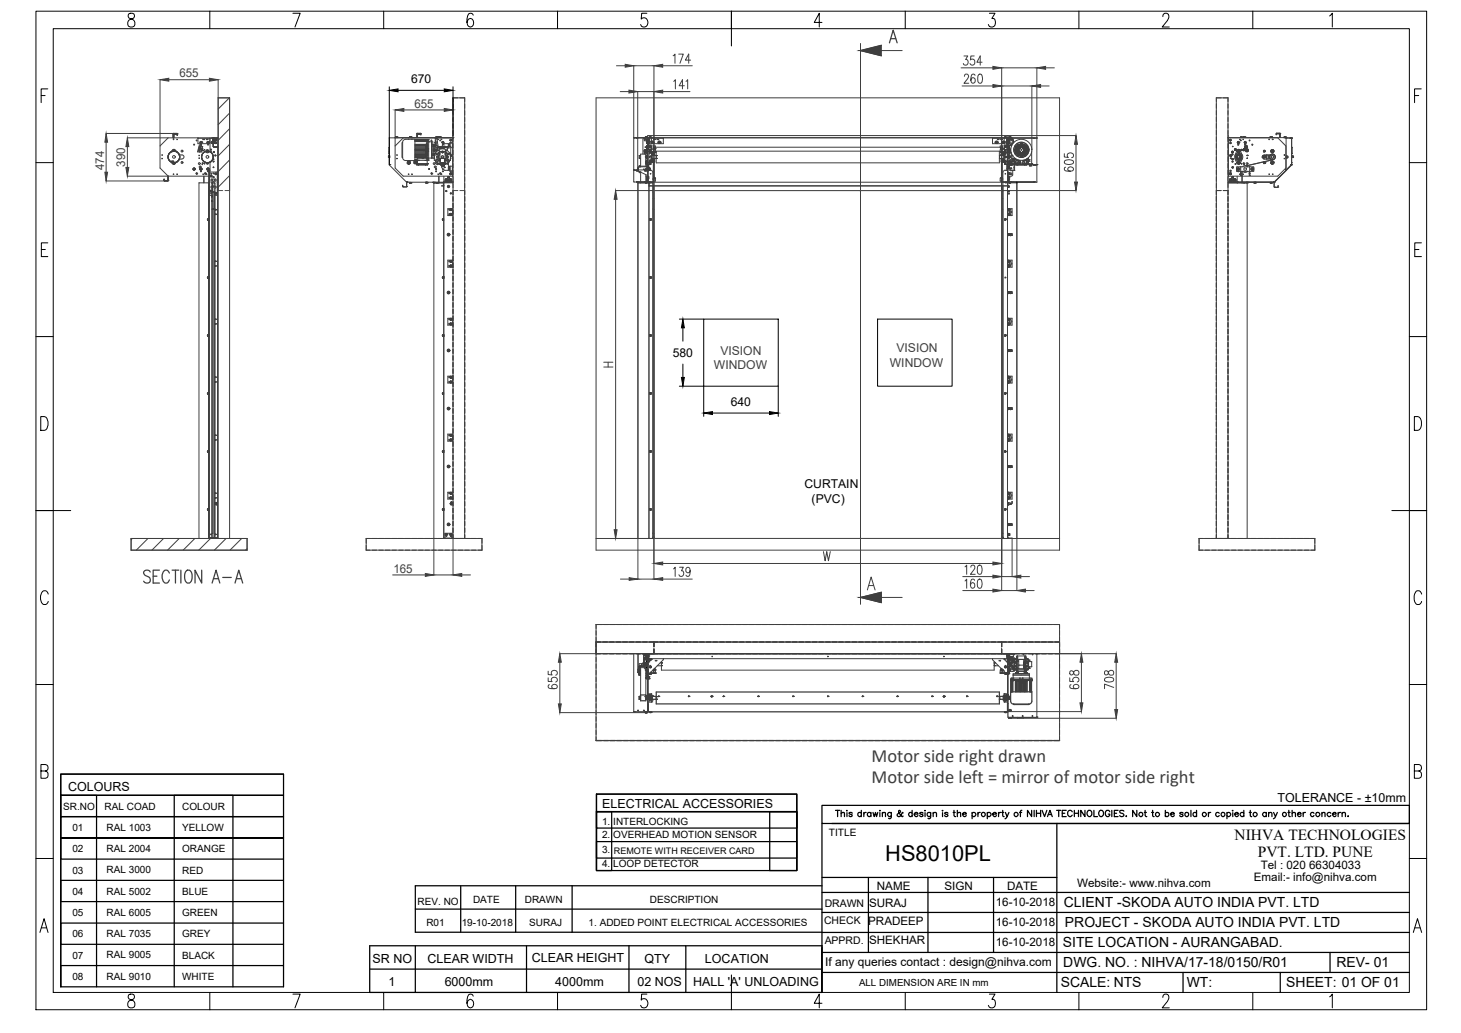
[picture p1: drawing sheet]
<svg xmlns="http://www.w3.org/2000/svg" width="297mm" height="210mm" viewBox="0 0 297 210" stroke-linecap="round" stroke-linejoin="round" font-family="sans-serif">
<defs><g id="words">
<text font-size="5.7" fill="#3e3e3e" x="42" y="119.6">A-A</text>
<text font-size="4.4" x="180" y="175">HS8010PL</text>
<g font-size="3.8" fill="#3e3e3e">
<text x="177.2" y="154.8">Motor side right drawn</text>
<text x="177.2" y="159.1">Motor side left = mirror of motor side right</text>
</g>
<g font-size="3.1">
<text x="251" y="170.6">NIHVA TECHNOLOGIES</text>
<text x="255.7" y="174.2">PVT. LTD. PUNE</text>
</g>
<g font-size="2.8">
<text x="216.3" y="184.4">CLIENT -SKODA AUTO INDIA PVT. LTD</text>
<text x="216.5" y="188.4">PROJECT - SKODA AUTO INDIA PVT. LTD</text>
<text x="216.1" y="192.5">SITE LOCATION - AURANGABAD.</text>
<text x="216.2" y="196.5">DWG. NO. : NIHVA/17-18/0150/R01</text>
<text x="271.7" y="196.5">REV- 01</text>
<text x="215.7" y="200.6">SCALE: NTS</text>
<text x="241.3" y="200.6">WT:</text>
<text x="261.5" y="200.6">SHEET: 01 OF 01</text>
</g>
<g font-size="2.5" fill="#3e3e3e">
<text x="36.5" y="15.7">655</text>
<text x="84.3" y="21.9">655</text>
<text x="21.2" y="34.5" transform="rotate(-90 21.2 34.5)">474</text>
<text x="25.4" y="33.9" transform="rotate(-90 25.4 33.9)">390</text>
<text x="182.3" y="71.6">VISION</text>
<text x="145.1" y="75">WINDOW</text>
<text x="146.5" y="72.1">VISION</text>
<text x="180.9" y="74.5">WINDOW</text>
<text x="80" y="116.4">165</text>
</g>
<g font-size="2.5">
<text x="83.6" y="16.9">670</text>
<text x="136.8" y="72.5">580</text>
<text x="148.6" y="82.5">640</text>
<text x="163.6" y="99.2">CURTAIN</text>
<text x="165" y="102.1">(PVC)</text>
<text x="13.8" y="160.8">COLOURS</text>
<text x="122.4" y="164.2">ELECTRICAL ACCESSORIES</text>
<text x="259.7" y="162.9">TOLERANCE - ±10mm</text>
<text x="75.8" y="195.7">SR NO</text>
<text x="86.9" y="195.7">CLEAR WIDTH</text>
<text x="108.1" y="195.5">CLEAR HEIGHT</text>
<text x="131" y="195.7">QTY</text>
<text x="143.3" y="195.7">LOCATION</text>
<text x="79" y="200.4">1</text>
<text x="90.4" y="200.4">6000mm</text>
<text x="112.9" y="200.4">4000mm</text>
<text x="129.6" y="200.3">02 NOS</text>
<text x="140.9" y="200.4">HALL 'A' UNLOADING</text>
</g>
<g font-size="2.4">
<text x="254.9" y="178.9">Email:- info@nihva.com</text>
<text x="256.3" y="176.6">Tel : 020 66304033</text>
<text x="176.7" y="184.3">SURAJ</text>
<text x="178.3" y="180.7">NAME</text>
<text x="192" y="180.7">SIGN</text>
<text x="202.5" y="184.1">16-10-2018</text>
<text x="204.8" y="180.7">DATE</text>
<text x="219" y="180.2">Website:- www.nihva.com</text>
<text x="176.7" y="191.9">SHEKHAR</text>
<text x="202.5" y="188.1">16-10-2018</text>
<text x="167.8" y="196.2">If any queries contact : design@nihva.com</text>
<text x="202.5" y="192.1">16-10-2018</text>
</g>
<g font-size="2.1">
<text x="168.5" y="170">TITLE</text>
<text x="167.7" y="184.3">DRAWN</text>
<text x="167.5" y="187.8">CHECK PRADEEP</text>
<text x="167.7" y="191.9">APPRD.</text>
</g>
<g font-size="2">
<text x="12.9" y="164.6">SR.NO</text>
<text x="21.3" y="164.6">RAL COAD</text>
<text x="37" y="164.6">COLOUR</text>
<text x="122.4" y="167.7">1. INTERLOCKING</text>
<text x="14.7" y="168.9">01</text>
<text x="14.7" y="173.2">02</text>
<text x="21.7" y="168.9">RAL 1003</text>
<text x="21.7" y="173.2">RAL 2004</text>
<text x="37" y="168.9">YELLOW</text>
<text x="37" y="173.2">ORANGE</text>
<text x="122.4" y="170.3">2. OVERHEAD MOTION SENSOR</text>
<text x="122.4" y="173.4">3.</text>
<text x="14.7" y="177.5">03</text>
<text x="21.7" y="177.5">RAL 3000</text>
<text x="37" y="177.5">RED</text>
<text x="122.4" y="176.3">4. LOOP DETECTOR</text>
<text x="14.7" y="181.8">04</text>
<text x="21.7" y="181.8">RAL 5002</text>
<text x="37" y="181.8">BLUE</text>
<text x="84.9" y="183.9">REV. NO</text>
<text x="96.2" y="183.5">DATE</text>
<text x="106.7" y="183.5">DRAWN</text>
<text x="132.2" y="183.5">DESCRIPTION</text>
<text x="14.7" y="186.2">05</text>
<text x="14.7" y="190.5">06</text>
<text x="21.7" y="186.1">RAL 6005</text>
<text x="21.7" y="190.4">RAL 7035</text>
<text x="37" y="186.2">GREEN</text>
<text x="37" y="190.5">GREY</text>
<text x="86.7" y="188.2">R01</text>
<text x="93.9" y="188.2">19-10-2018</text>
<text x="107.6" y="188.2">SURAJ</text>
<text x="119.7" y="188.2">1. ADDED POINT ELECTRICAL ACCESSORIES</text>
<text x="14.7" y="194.8">07</text>
<text x="21.7" y="194.8">RAL 9005</text>
<text x="37" y="194.8">BLACK</text>
<text x="14.7" y="199.1">08</text>
<text x="21.7" y="199.1">RAL 9010</text>
<text x="37" y="199.1">WHITE</text>
<text x="174.7" y="200.3">ALL DIMENSION ARE IN mm</text>
</g>
<text font-size="1.8" x="124.8" y="173.5">REMOTE WITH RECEIVER CARD</text>
</g></defs>
<!-- layer: SLD-0_0 -->
<g fill="none" stroke="#3e3e3e" stroke-width=".2">
<path d="M32.5 16.2v17.9l1.7 1.7v.9M34.3 16.2h8.3M44.4 16.2v93.2M44.4 19.9h2.3v89.5M121.2 19.9h94.2v91.9h-94.2zM125.3 13.4h1.8M126.1 18.6h1.8M133 18.6h-3.3v16h.1M134.7 18.6h5.6M134.7 13.4h6M136.8 11.3l.4-.3v1.9M137 16.5l.3-.3v1.9"/>
<path d="M138 11h.9l-.7 1.9M139.1 17.4h-1l.7-1.2v1.9M139.5 16.5l.3-.3v1.9M140.4 12.2h-1.1l.7-1.2v1.9M174.9 8.8v114M174.9 10.3h8.5M195.4 13.8h6.5M195.6 17.5h6.3M196 11.4h.8l-.5 .7a.54 .54 0 0 1 .5 .8 .54 .54 0 0 1-.9 0M196.1 15.5v-.1a.44 .44 0 0 1 .6-.3 .44 .44 0 0 1 .1 .7l-.8 1.1h1M198.1 11.4h-.7l-.1 .8a.56 .56 0 0 1 .7 0 .56 .56 0 0 1 0 .8 .56 .56 0 0 1-.7 .1l-.1-.2M198.2 15.3a.4 .4 0 0 0-.6-.2l-.1 .3a1.16 1.16 0 0 0 .3 1.5 .54 .54 0 0 0 .5-.6 .54 .54 0 0 0-.7-.4l-.2 .4"/>
<path d="M199 15.1h.3a1.22 1.22 0 0 1 0 1.8l-.3-.1-.2-.2v-1.2zM199.7 12.6h-1.1l.7-1.2v1.8M203.7 17.5h6.1v12.9M211.6 17.5h1.7M212.6 13.8h1.8M21.6 27.1h14.4l.1 .4-.1-.3M21.6 28.9v6.1M25.9 28h18.5M25.9 35.8h16.5M25.9 29.8v4.2M33.3 36.7v-.3l.1 .3M33.4 36.7h.1"/>
<path d="M34.1 36.7h.1M34.1 35.8v.9M34.2 36.7l-12.6 .1M34.2 28l-1.7 1.7M34.7 32.8a.42 .42 0 0 1 .4-.1 .42 .42 0 0 1 .3 .3M34.7 32.8a1.16 1.16 0 0 1-.1-1.8 1.16 1.16 0 0 1 1.8 .5 1.16 1.16 0 0 1-.9 1.5M34.8 32.8l.1 .2M34.9 30.8h.1M34.9 33l.1 .2M35 30.7h.1M35 33v.1M35 30.6l-.1 .2"/>
<path d="M35 30.7a.36 .36 0 0 1 .4-.4 .36 .36 0 0 1 .3 .4M35 30.6v.1M35 33.1l.2 .2M35.1 33.1l.1 .2M35.2 30.5l-.2 .1M35.2 30.5l-.1 .2M35.2 33.3l.3-.1 .1-.2-.1 .3zM35.2 32.8l-.2 .2M35.2 27.2h.1M35.2 27.2v.8M35.3 27.1l-.1 .9M35.3 32.8l-.2 .2"/>
<path d="M35.3 27.3v.7M35.4 27.3l.6-.1-.7 .1M35.4 27.3h.1M35.4 33h.1M35.5 30.5l.1 .2M35.5 30.5h-.3M35.5 30.4l.1 .3M35.5 30.4l-.3 .1M35.5 30.7h.1M35.6 30.7h.1M35.7 30.6l.1 .2M35.7 30.8h.1"/>
<path d="M35.7 33v.1a.36 .36 0 0 1-.3 .3 .36 .36 0 0 1-.4-.3M35.7 30.7h.1M35.8 33l-.1 .2M35.8 30.8h.1M35.8 33h.1M36 27.2h.1M36.4 31.5h.1M36.4 32.3h.1M36.4 31.5h.6a.4 .4 0 0 1 .4 .4 .4 .4 0 0 1-.4 .4M36.4 32.3h.6M36.9 32.9h.2M39.9 35.2h.1"/>
<path d="M39.9 35.3h.1M39.9 28.5l.1 .1zM39.9 35.2l.1 .1zM40 35.2h.1M40 35.3h.1M40 35.2v.1M40.2 28.1h3M40.2 28v1.2h2.5v-1.1M40.4 30.4l.4 .1M40.5 30l.4 .1M40.5 30.3l.5 .2M40.6 30.3l-.3 .2 .2 .2"/>
<path d="M40.6 34.4h.1M40.6 34.3h.1M40.7 34.4l.2 .2M40.7 30.3h.1M40.7 30.3v.1M40.7 29.7l.5 .1-.1 .4M40.7 30.3l.3 .1M40.7 29.7l-.2 .1 .2 .3-.1 .2M40.8 30.2h.1M40.8 30.1h.1M40.8 30.4l.2 .1M40.8 30.3v.1"/>
<path d="M40.8 30.2l.2 .1M40.8 34.1l-.1 .1M40.8 30.2v.2M40.9 34.1l.1 .1M40.9 30.1l.1 .1M41 30.5l-.1 .4-.5-.1M41 29.7v-.1l-.5-.2-.3 1.4 .4 .1 .1-.1M41 30.1l.1 .1M41 30.5h-.1M41 30.4h.1M41 30.4v.1M41 28.8l.2 .1-.2 .1"/>
<path d="M41 30.3h.1M41 30.2h.1M41 30.2l-.5-.1v.2M41 34.4l-.1 .2M41 34.4h.1M41 34.4a.2 .2 0 0 0-.2-.3 .2 .2 0 0 0-.1 .3M41.1 34.2v.2M41.1 34.5l-.2 .1M41.1 30.2h.1M41.1 30.2l-.1 .1M41.4 35.8v1.4M41.5 35.8v1.4"/>
<path d="M41.6 35.2h.2v.1h-.2zM41.7 35.2h.1M41.7 35.3h.1M41.7 35.2v.1M41.8 30.8h.7M41.8 35.2h.1M41.8 35.3h.1M41.8 35.2v.1M41.9 33l.1 .2a.25 .25 0 0 0 .3 .1 .25 .25 0 0 0 .1-.3M41.9 30.8h.1M41.9 30.6l.2-.1-.2 .2zM41.9 33a.23 .23 0 0 0 .3 .3 .23 .23 0 0 0 .2-.3"/>
<path d="M42 30.8h.1M42 30.5h.3M42.1 33.1h.1M42.1 34.8h.3M42.3 30.8h.1M42.3 30.5l.1 .2zM42.3 30.5h-.2M42.4 30.8h.1M42.4 37.2v72.2M42.4 31h-.5M42.4 28.8l.2 .1-.2 .1M42.4 37.2h-1.9v72.2"/>
<path d="M42.4 37h.1M42.5 30.8l-.3 .3-.4-.3M42.5 37h.1M42.5 34.6h.1M42.5 35h1.8M42.5 34.6v74.8M42.6 30.8a1.16 1.16 0 0 1 .5 1.8 1.16 1.16 0 0 1-1.9 0 1.16 1.16 0 0 1 .6-1.8M42.6 30.8h-.1M42.6 35h.1M42.6 37h.1M42.6 35l-.1 4.7M42.7 32.9h.1"/>
<path d="M42.7 30.9h.1M42.7 33v1.6h-.3v74.8M42.7 28.1v2.7M42.7 39.7h.4M42.8 30.9l.2-.1v.2M42.9 38.8v.1zM43 28.9h.1M43 29h.1M43 28.9v.1M43 29.2h.1M43 28.8h.1M43 39.9h.1"/>
<path d="M43 29.1h.1M43 40h.1M43 39.8h.1M43 28.8v.1M43 28.9v.2M43 28.8h.2M43 29.1h.2M43 28.9h.2M43 39.8v.1M43 36.8h.8M43 36.4h.8M43 39.9l.1 .1"/>
<path d="M43 39.8l.1 .1M43.1 38.7a.19 .19 0 0 0-.3 0 .19 .19 0 0 0 0 .3 .19 .19 0 0 0 .3 0M43.1 37.8l-.2 .2 .2 .2M43.1 39.9l-.1 .1M43.1 28v.1M43.1 37.2v72M43.1 38.7l-.2-.1-.2 .2 .2 .2 .2-.1M43.1 39h.5M43.2 28.7h.1M43.2 29.2h.1M43.2 28.9h.1M43.2 29.1h.1"/>
<path d="M43.2 28.7h-.2v.5M43.2 37.2v-.1h-.2l.7 .1v72M43.2 39l.1 .1v3.3l-.1 .1M43.2 28.7v.1M43.2 38h.3M43.2 37.2l.2-.2 .2 .2M43.2 28.1h.1M43.2 28.1v1.1M43.2 37.2v1.8M43.2 39h.3M43.3 28.1h.1M43.3 28.1v1.6l.2 .2"/>
<path d="M43.3 37.8h.2M43.4 37.8l-.2 .1M43.4 28.8h.1M43.4 29.1h.1M43.4 29.7l.1 .1M43.4 28.8v.4h-.4M43.4 28.9h.1M43.5 29.9h.8M43.5 29.8h.8M43.5 28.1h.8M43.5 28l-.2 .1-.1-.1M43.5 28.1h-.1"/>
<path d="M43.5 32.8l-.1 .1M43.5 28.8h.1M43.5 29.1h.1M43.5 39h.1M43.5 28.8v.1M43.5 28.9v.1M43.5 28.8v.3M43.5 37.2v1.8M43.5 37.9v.1M43.6 39l-.1 3.4 .1 .1h-.5M43.6 39v70.2M43.7 39.4l.2 .1 .1-.3h-.3h.3v.2h-.3"/>
<path d="M43.7 28.5l.2 .1M43.7 37.8l.3 .2-.3 .2M43.7 28.5l.1-.2 .2 .2M43.7 39.7h.4M43.8 35.3v.1M43.8 35.3l.1 .1M43.8 28.3l-.1 .2M43.8 35.3h.1M43.8 39.3l.1 .1zM43.9 28.3h.1M43.9 35.2l-.1 .1M43.9 35.2v.1"/>
<path d="M43.9 35.3v.1M43.9 35.3l-.1 .1M44 28.4l-.2-.1-.1 .2M44 28.4l-.1 .2-.2-.1M44 28.6h-.1M44 28.5v.1M44 28.4v.1M44 28.5l-.1 .1M44.1 37h.3M44.2 35v4.7M44.2 37v72.2M44.3 28v81.4"/>
<path d="M79 31.7h.1M79 31.8l.1 .1M79 32h.1M79 31.8h.1M79 31.7v.3M79.1 31.7h.1M79.1 31.7v.3M79.1 30v1.2M79.1 33.5l3.6 3.5M79.2 33.4l-.1 .1M79.2 33.4h.1M79.2 28l-.1 .1"/>
<path d="M79.2 28h.1M80.3 22.3v11.8l1.7 1.7h10.1M80.4 28h.1M80.4 27.8h.1M80.4 27.9l.3 .1M80.4 27.8h.3M80.4 27.8v.2M80.5 27.8h.1M80.5 27.8v.1M80.6 27.8h.1M80.7 27.8h.1M80.7 27.9h.1"/>
<path d="M80.7 27.8v.1M81.7 29v2.9M81.8 31.9l.1 .1M81.9 37.6v.3zM81.9 28.9v3.1M81.9 32a.61 .61 0 0 0 .6 .6M81.9 28.9l-.1 .1M81.9 37.9l.1 .1M81.9 37.9h.1M81.9 38h.8M82 28l-1.7 1.7M82.1 22.3h8.2"/>
<path d="M82.5 28.3h1.9v4.3h-1.9M82.5 28.3a.61 .61 0 0 0-.6 .6M82.7 37.9h.1M82.7 37v.9M82.7 37h.1M82.7 36.9h.1M82.7 36.9v1M82.7 37.9v.1M82.7 36.9v.1M83 32.8l.4 .1-.2 .4M83 32.8l-.1 .3 .3 .2M83 32.8l.4 .1v.2"/>
<path d="M83 32.8l-.2 .1v.3l.2 .2 .2-.1M83 28.3h.1M83.2 28h.4M83.3 27.8h.1M83.3 27.9h.1M83.3 37.2h.1M83.3 37v.2h.2M83.3 37.1h.2M83.3 27.8h.2M83.3 27.8v.1M83.3 37.2h.2M83.3 37.1v.1"/>
<path d="M83.4 33.2l-.3 .1M83.4 33.1v.1M83.4 33.3h-.2M83.4 33.1v.2M83.4 27.8h.1M83.4 33.1h.1M83.4 33a.32 .32 0 0 0-.3-.3 .32 .32 0 0 0-.3 .3 .32 .32 0 0 0 .3 .3M83.5 27.8h.1M83.5 37.2h.1M83.5 27.8v.1M83.5 37.1v.1M83.5 27.9h.1"/>
<path d="M83.5 37.1h.1M83.5 37v.2M83.7 28.3h.1M84.3 32.9v.1M84.3 33.2h.1M84.3 32.8h.1M84.3 33h.1M84.3 32.9h.1M84.3 33.3h.1M84.3 32.7l-.2 .1 .2 .5M84.3 32.7h.4M84.3 33h.4"/>
<path d="M84.3 33.2l2.7 .1M84.3 32.7v.2M84.3 33v.3M84.4 31.9h2.4v.1M84.4 29.8h2.4M84.4 32.5h.4M84.4 31.6h2.4M84.4 30.8h2.4M84.4 30.3h2.4M84.4 30.1h2.4M84.4 30.4h2.5M84.4 28.8h2.2"/>
<path d="M84.4 32.6h2.7M84.4 31.7h2.4M84.4 31.1h2.4M84.4 31.4h2.4M84.4 29.3h2.4M84.4 29.6h2.4M84.4 29.9h2.4M84.4 30.6h2.5M84.4 30.9h2.4M84.4 28.6h2.2M84.4 28.4h2.2M84.4 29.4h2.4"/>
<path d="M84.4 30.6h2.4M84.4 28.7h2.2M84.4 32h2.4M84.4 31.8h2.4M84.4 28.5h2.2M84.5 32.8h.1M84.5 33.2h.1M84.5 33h.1M84.5 32.8v.4M84.6 32.8h.1M84.6 33.2h.1M84.6 33h.1"/>
<path d="M84.6 32.8v.4M84.6 33.3l.1 .2M84.7 32.8h.1M84.7 33.2h.1M84.7 33h.1M84.7 33.3h.1M84.7 32.6h.1M84.7 32.6v.7M84.7 32.6l.1 .2M84.7 33.5h.1M84.7 33.5h2.2M84.8 32.6h.1"/>
<path d="M84.8 27.2h.1M84.8 27.2v.8M84.8 27.1h.7M84.8 32.8l.1 .2M84.8 33.2h.1M84.8 27.3v.7M84.8 33v.2M84.9 27.3v.7M84.9 32.6h.1M84.9 27.2h.6h-.6M84.9 27.3h.1M84.9 27.2v.1"/>
<path d="M85 32.6h.1M85.1 33.4v.1M85.1 33.5h.1M85.1 33.5v.1M85.5 27.1h-.7l-.1 .9M85.5 27.2h.1M85.5 27.1l.1 .4-.1-.3M85.9 32v.2M86.1 32v.2M86.1 30.6h.1M86.1 30.4h.1M86.1 30.4v.2"/>
<path d="M86.5 33.4h.1M86.5 33.4v.1M86.6 33.5l-.1 .1M86.6 33.4h.1M86.6 32.6h.1M86.6 37h.1M86.6 37.2h.1M86.6 37.2h.2M86.6 37.1h.2M86.6 37v.2M86.6 30.3h.1M86.6 30.4h.1"/>
<path d="M86.6 30.6h.1M86.6 30.9h.1M86.6 30.8h.1M86.6 30.1h.1M86.6 31.1h.1M86.6 29.8h.1M86.6 29.9h.1M86.6 28.6h.1M86.6 28.5h.1M86.6 28.4h.1M86.6 29.6h.1M86.6 31.4h.1"/>
<path d="M86.6 29.3h.1M86.6 29.4h.1M86.6 31.7h.1M86.6 31.6h.1M86.6 28.8h.1M86.6 28.7h.1M86.6 28.4h.2v.8M86.6 28.7l.2 .1M86.6 28.6l.2 .1M86.6 28.5l.2 .1M86.6 28.4l.2 .1M86.6 37.1l.1 .1"/>
<path d="M86.7 32h.1M86.7 32.6h.1M86.7 30.9v.2M86.7 31.1v.3M86.7 31.4l.1 .2M86.7 31.4h.1M86.7 29.2h.1M86.7 31.7h.1M86.7 32l.1 .1M86.7 29.2v.1M86.7 31.7l.1 .1M86.7 31.9l.1 .1"/>
<path d="M86.7 30.1v.2M86.7 30.6v.2M86.7 29.9v.2M86.7 29.6v.2M86.8 30.6h.1M86.8 30.4h.1M86.8 32h.1M86.8 29.4l-.1 .2M86.8 32.1l-.1 .5M86.8 29.2v1.1M86.8 30.6v1.2M86.8 32v.1"/>
<path d="M86.8 37.1v.1M86.8 29.2h-.1M86.8 30.3h.1M86.8 30.9h.1M86.8 30.8h.1M86.8 30.1h.1M86.8 31.1h.1M86.8 29.8h.1M86.8 29.9h.1M86.8 29.6h.1M86.8 31.4h.1M86.8 29.3h.1"/>
<path d="M86.8 29.4h.1M86.8 31.7h.1M86.8 31.6h.1M86.8 28.7h.1M86.8 28.6h.1M86.8 28.5h.1M86.8 37h.1M86.8 37.1h.1M86.8 37.2h.1M86.8 29.3v.1M86.8 29.8v.1M86.8 30.3v.1"/>
<path d="M86.8 30.8v.1M86.8 31.6v.1M86.8 37v.2M86.9 32.2h.1M86.9 28.7h.1M86.9 33.2h.1M86.9 32.6h.1M86.9 28.4l-.1 4.1M86.9 28.8h.1M86.9 32.6v.6M86.9 30.8h.1M86.9 28.4h.1"/>
<path d="M86.9 32.2h-2.1v.4M86.9 30.8h.3M86.9 28.4v.4h1.1v3.3h-.8M86.9 33.5h.1M86.9 33.3h.1M87 33.3l-.1 .2-2.2-.1M87.1 32.5h.1M87.1 28.4h.1M87.1 28.4h-.4M87.2 30.2v.6M87.2 30.2h-.3v.6M87.2 32.1l-.3 .1v.4"/>
<path d="M87.2 30.8v1.3M87.2 28.8v1.4M87.2 28.8h.1M87.2 32.1v.4M87.2 28.4v.4M87.7 28.5l.1 .1zM87.7 35.3v-.1l.1 .1M87.7 35.3h.1M87.7 35.2h.1M87.7 32.1h.1M87.7 28.8v3.3M87.8 35.2h.1"/>
<path d="M87.8 35.3h.1M88 37h.1M88 29.7h.2M88 29.3v.4M88 31.3h.2M88 31.6h.2M88 31.5h.1M88 31.5h.4M88 31.3v.4M88 29.4h.2M88 37.1h.3M88.1 30.6h.1"/>
<path d="M88.1 30.4h.1M88.1 29.4h.1M88.1 31.5h.1M88.1 37.1h.1M88.1 31.2h.4M88.1 30.3h.2M88.1 30.4h.2M88.1 29.8h.5M88.1 29.9h.2v1h.4M88.1 30.6h.2M88.1 29.4v2.2M88.1 37v.1"/>
<path d="M88.1 37.1h.2M88.1 31.6h.1M88.1 29.4l.1 .3M88.1 29.6h.5M88.1 29.4v.3M88.1 31.3v.3M88.2 29.4h.1M88.2 31.6h.1M88.2 29.7h.1M88.2 31.3v.3M88.2 31.3h.1M88.2 29.4v.3"/>
<path d="M88.2 31.5l.1 .1h-.1M88.3 37.1h.1M88.3 32.1h-.1l.1 .1M88.3 30.3h.5v.4h-.7M88.3 30.1h.7M88.3 37v.1M88.3 31.9a1.63 1.63 0 0 0 1.5 1.6h-.2M88.3 31.9a1.63 1.63 0 0 1 1.7-1.6 1.63 1.63 0 0 1 1.6 1.6M88.3 31.9v.7h.2M88.3 29.6h.1M88.4 31.5l-.1 .4M88.4 29.5l.3 .1"/>
<path d="M88.4 37h.1M88.4 28.9h.1M88.5 30.6h.1M88.5 30.4h.1M88.5 30.5h.1M88.5 29l-.1 .5M88.5 28.9v.1M88.5 30.4h.2M88.5 29h.1M88.5 32.6a1.63 1.63 0 0 0 1.1 .9M88.5 28.5v.4M88.5 29l.1 .1"/>
<path d="M88.5 28.9h.1M88.5 31.2l-.1 .3M88.5 28.8v.2M88.5 28.8h.1M88.5 29.6h.2M88.5 28.8v.1M88.5 30.4v.2M88.6 29.6h.1M88.6 30.6h.1M88.6 33.1l.2 .2M88.6 29.6v.4h.4v.1M88.6 30.5h.1"/>
<path d="M88.6 29.6l.4 .1v.9M88.6 32.8v.3M88.6 30.6h-.1M88.6 28.8l-.1 .1 .1 .2M88.6 28.8v.2M88.6 28.9v.1M88.6 30.4h.1M88.6 30.4v.2M88.7 29.3l-.2 .1h.2M88.7 30.6h.1M88.7 30.4h.1M88.7 29.6h.1"/>
<path d="M88.7 37.1h.1M88.7 37.2h.1M88.7 27.9h.1M88.7 27.8h.1M88.7 27.8v.2M88.7 30.4v.2M88.7 37v.2M88.7 37.2h.2M88.7 37.1h.3M88.7 37.1h.2M88.7 27.9h.3M88.7 27.8h.2"/>
<path d="M88.7 29.3l-.2 .1M88.7 30.5h.1M88.8 30.4l-.3-.1-.1 .2M88.8 30.5a.17 .17 0 0 1-.2 .2 .17 .17 0 0 1-.2-.2M88.8 27.8h.1M88.8 37.2h.1M88.8 37.2h-.1M88.8 27.8v.1M88.8 30.4v.1M88.8 37.1v.1M88.8 33.3h.4M88.8 32.4h.1"/>
<path d="M88.8 28.1l.3 1.7M88.8 31.4l.1 1.4M88.8 31.4l-.2-.3 .3 .4M88.8 31.3v.1M88.8 32.3l.1 .1M88.9 31.4h-.1M88.9 28.5l-.1-.4h-.3l.2 1.5M88.9 27.8h.1M88.9 37.2h.1M88.9 32.3l-.4 .3 .3-.2M88.9 32.4h-.1M88.9 27.8v.1"/>
<path d="M88.9 37.1v.1M88.9 31.8v.2M88.9 31.7l-.1 .2 .1 .2M88.9 32.7l.1 .3 .5 .3M88.9 37.1h.1M88.9 27.9h.1M88.9 27.8l.1 .2M89 30.1v.5M89 37l-.1 .2M89 29.8h1.9M89.2 29.8h1.2v.2h-1.2zM89.2 29.9h1.2"/>
<path d="M89.2 31.1h.1M89.2 31.1v.2l.1-.1M89.2 28h.4M89.2 32.6h.1M89.2 32.6v.1M89.2 31.1l.1 .1M89.2 32.5v.2M89.2 32.5v.1M89.2 29.9h.1M89.2 32.5l.1 .2-.1-.1M89.2 35.8v1.4M89.2 29.9l.1 .1"/>
<path d="M89.3 30h.1M89.3 27.9h.1M89.3 27.8h.1M89.3 31.1v.1M89.3 27.8v.1M89.3 27.8h.2M89.3 29.9h.1M89.3 29.9v.1M89.4 30h.1M89.4 27.8v.1M89.4 29.9h.1M89.4 27.8l.1 .1"/>
<path d="M89.4 29.9v.1M89.4 31.4l-.2 .5 .2 .5M89.4 31.3l-.3 .6 .3 .6-.3-.6zM89.4 30.8l.1 2.5M89.4 30.8l-.2-.2 .2 .2M89.4 28.5l.2 .1zM89.4 35.2l.2 .1zM89.4 30.8h.1M89.5 30.7l-.1 .1M89.5 35.2h.1M89.5 35.3h.1M89.5 33.3l.4 .1"/>
<path d="M89.5 29.9l-.1 .1M89.5 30.8h-.1M89.5 30h.1M89.5 32.2h.1M89.5 33h.1M89.5 27.9h.1M89.5 27.8h.1M89.5 32.2h.9M89.5 29.9h.1M89.5 27.8v.1M89.5 32.2v.8M89.5 35.2v.1"/>
<path d="M89.5 33h.9M89.6 30h.1M89.6 29.9h.1M89.6 29.9l-.2 .1M89.6 33.2h.1M89.6 29.9v.1M89.6 33.5l.2 .1M89.7 29.9h.1M89.7 29.9l-.1 .1M89.7 30h.2M89.7 29.9v.1M89.8 33.3h.1"/>
<path d="M89.8 33.4h.1M89.8 29.8h.1M89.8 33.3v.1M89.8 33.3h.3M89.8 30.8l.2-.1 .1 .1M89.8 33.7h.1M89.8 30h.1M89.8 33.7h.3M89.8 37.7h.3M89.8 29.9v.1M89.8 37.7v.1M89.8 33.6h.3"/>
<path d="M89.9 29.9h.1M89.9 33.7h.1M89.9 28.9v.2M89.9 28.9h.1M89.9 29.9v.1M89.9 33.4h.1M89.9 33.3h.1l.1 .4M89.9 30.8h.1M89.9 33.4h-.1M89.9 30h.1M89.9 31h.1M89.9 28.8h.2"/>
<path d="M89.9 29.1h.2M89.9 29.1h.1M89.9 30.9h.1M89.9 34.8h.3M89.9 28.8h.1M89.9 28.8v.1M90 33.4h.1M90 30h.1M90 29.9h.1M90 33.7h.1M90 29.9l-.1 .1M90 29.9l.2 .1"/>
<path d="M90 30h.3M90 29.9v.1M90 34.2v.2h.2M90.1 33.7h.1M90.1 30h.1M90.1 29.9v.1M90.1 33.3h.1M90.1 33.4h.1M90.1 29.9h.1M90.1 28.8l.1 .1M90.1 29.1h.1M90.1 37h.1"/>
<path d="M90.1 37.7h.1M90.1 28.8h.1M90.1 33.3v.1M90.1 29.9l.1 .1M90.2 29.4l-.2-.1v.2M90.2 30h.1M90.2 28.9h.1M90.2 37h.1M90.2 37v.7M90.2 28.8h-.3M90.2 28.8l-.1 .3-.2-.3M90.2 29.9h.1"/>
<path d="M90.2 28.9l-.1 .2M90.2 37.7l-.1 .1M90.2 29.9v.1M90.3 33.2h.1M90.2 35.8v73.6M90.3 29.9h.1M90.3 29.8l.1-.1 .1 .1M90.3 33.5l-.2 .1M90.3 29.9v.1M90.4 33h.1M90.4 32.2h.1M90.4 32.2v.8"/>
<path d="M90.4 30.8l-1.2 .1-.3 .5M90.4 30.8h.1M90.5 30.8l.2-.2-.3 .2 .5 .3 .1 .3M90.5 30.8h-.1M90.5 30.7v.1M90.5 30.8h.1M90.5 30.9v2.4l-.5 .1M90.5 31.3l.3 .6-.3 .6 .3-.6zM90.5 31.4l.2 .5-.2 .5M90.5 36.6l.1 .3h.3M90.5 36.5l.1 .3h.3M90.6 32.5l.1 .2z"/>
<path d="M90.7 31.1v.1M90.7 31.1l-.1 .1h.1M90.7 31.1h.1M90.7 36.3l.4 .2-.2 .3M90.7 36.3l-.2 .2M90.7 36.4h-.2v.2M90.7 31.2h.1M90.8 36.3l.2 .1M90.8 36.3l-.1 .1M90.8 36.3a.32 .32 0 0 0-.3 .4 .32 .32 0 0 0 .6 .1M90.9 36.3l.1 .1M90.9 29.8l.7-.1v1.6l-.2-.1"/>
<path d="M90.9 29.8v.8M90.9 30l.1 .1M91 36.4l.1 .1v.3M91 30.1v.5M91 36.4h.1M91 32.3l.3 .3-.3-.2M91 32.4h.1M91 31.7l.2 .2-.2 .2M91 31.8v.2M91 31.4l-.1 1.6-.5 .3M91 36h.3M91 36l.1 .1 .2-.1"/>
<path d="M91 31.4l.3-.3-.3 .4M91 36h.1M91.1 31.4h.1M91.1 32.3v.1M91.1 31.3v.1M91.1 36.8l-.2 .1M91.1 36.4v.1M91.1 36.5v.3M91.1 32.4h.1M91.2 33.9h.1M91.2 34.4l.2 .1M91.2 29.4v.3h.2"/>
<path d="M91.2 29.4h.1M91.2 33.3h-.2h.2M91.2 33v1.6h-.8l-.6-.5v-.8M91.2 29.7v-.5h-.8l-.6 .6M91.2 29.3h.2M91.2 29.4h.2M91.2 33.9l.1 .1M91.3 34v.1M91.3 29.4h.1M91.3 33.9v.1M91.3 32.8l-.1 .1M91.3 34.2v.2"/>
<path d="M91.3 34.4h.1M91.3 34.1v.1M91.3 29.5v.2zM91.3 29.4v.1M91.3 34v.4M91.3 36.4l-.1 .3 .2 .2 .4-.2M91.3 30h-.8v.1M91.3 29.3v.8h-.3M91.3 29.8h.3M91.3 36h.1M91.3 36.4a.32 .32 0 0 0 .1 .5 .32 .32 0 0 0 .4-.2M91.3 32.8l-.1 .2"/>
<path d="M91.3 31.1h.3M91.4 34.1h-.2v.3h.2M91.4 34l-.2 .1M91.4 29.4v.3M91.4 29.7h.1M91.4 29.3v.1M91.4 34.4v.1M91.4 34.1v.3M91.4 34v.1M91.4 29.4h.1M91.5 31.3l.1 .6M91.5 35.4h.1"/>
<path d="M91.5 35.3v.1M91.5 35.4l.1 .1M91.5 29l.2-.1 .1 .1M91.5 34.7l.2 .2 .1-.2M91.5 31.5h.1M91.5 29.1v.6M91.5 33.8v.9M91.5 35.2v.2M91.5 35.3l.1 .1M91.6 31.5h.1M91.6 31.5l.1 .1-.1 .2M91.6 35.4l.1 .1"/>
<path d="M91.6 28.3a.15 .15 0 0 1 .2 .1 .15 .15 0 0 1-.2 .2M91.6 28.3l-.1 .2 .1 .1M91.6 31.9v.7h-.2M91.6 31.8h.1M91.6 28.3l.2 .1-.2 .2M91.6 28.3v.3M91.6 31.9a1.63 1.63 0 0 1-1.5 1.6 1.63 1.63 0 0 0 1.3-.9M91.6 35.2l-.1 .1M91.6 31.4l.1 .2-.1 .1M91.6 35.2h.2M91.6 36.3h-.3M91.6 36.3l.2 .2"/>
<path d="M91.6 32.1v.1M91.6 36.3l-.3 .1M91.6 30h.4M91.7 35.1v.1M91.7 35.1l-.1 .1M91.7 31.4h-.1l.2 .2-.2 .2 .1-.2M91.7 35.1l-.2 .1M91.7 35.1l.1 .1M91.7 31.4l.1 .2M91.7 35.2h.1M91.8 35.2v.1M91.8 35.3l-.1 .2"/>
<path d="M91.8 35.3h.1M91.8 36.7h.1M91.8 36.5v.2M91.8 35.3l-.2 .2M92 33.8h-.6v.9h.6M92 29.1h-.6v.6M92 27.9h.1M92 28v7.8M92 28h-11.7M92.1 37.2h-3.9v79.6h3.9v-96.9h2.4v89.5M92.1 28v.1M92.1 37h.1"/>
<path d="M92.1 28h.1M92.1 27.9v.1M92.1 27.5v.4M92.1 37h-9.4M92.1 28h-13v5.5M125.2 38.7h7.7M128.8 34.5h.1M128.8 28h82M128.8 34.5h2.9M128.9 37l-.1-23.6h4.2v25.3M128.9 34.6h.1M128.9 28h.1"/>
<path d="M128.9 34.6h.5M128.9 37h81.9M129 27.9l-.1 .1M129.4 36.9h.1M129.4 36.9v.1M129.5 34.7h.1M129.5 36.9h.1M129.5 28.1h.1M129.5 36.9h1.6M129.5 28l-.1 .1M129.5 34.5l-.1 .2M129.7 34.2h.1"/>
<path d="M129.7 34.1h.1M129.9 33.9h.1M129.9 32.2h.1M129.9 34.8v.3h.2M129.9 34.8l1.7 .8M130 32.2h.2M130.1 33.9h.1M130.1 33.7h-.2v.2M130.1 33.7l.1 .1M130.1 33.7v.2M130.1 34.9v.2M130.2 35h.1"/>
<path d="M130.2 35l-.1 .1M130.2 33.8h1.2M130.2 33.8v.1M130.2 33.8v-2.5h1.1v2.5M130.2 31.6h-.3l.1 .6M130.2 35v2.2M131 30.8v.1M131 28l-.2 .2-.1 3.1M131 30.5h.1M131 30.6h.1M131 30.9h.1M131 30.5v.5h.4"/>
<path d="M131 30.6v.2M131 30.8v.2M131 30.8h.3M131 30.6h.4M131.1 34.7h.1M131.1 36.9h.1M131.1 28.6h.2M131.1 28.3h.2M131.1 28v.1M131.1 34.5v.2M131.1 28.1h.1M131.1 28.3l-.1 .2 .1 .1"/>
<path d="M131.1 31.3h.2M131.1 34.6h.6M131.1 36.9v.1M131.2 27.9h.1M131.2 37l.3 .1M131.2 27.9h.3M131.2 27.9v.1M131.2 37.1h.1M131.2 27.8h.1M131.2 37.2h.1M131.2 27.8h.2M131.2 27.8v.1"/>
<path d="M131.2 37.1v.1M131.2 27.8h.3M131.3 28h.1M131.3 30.6v.3M131.3 30.5h.1M131.3 30.6h.1M131.3 30.9h.1M131.3 31h.1M131.3 30.9v.1M131.3 30.4v.1M131.3 35.5l-.1 1.7M131.3 32.7h.1"/>
<path d="M131.3 32.8h.1M131.3 32.2h.4M131.3 31.6h.4M131.3 33.3h.1M131.3 30.9h.3M131.3 30.5v.5M131.3 35.8h.5M131.3 28.3l.2 .2-.2 .1M131.3 31.1h.1M131.3 31.1h-.3v.2M131.3 37.1l.1 .1M131.4 34.2h.1"/>
<path d="M131.4 34.5h.1M131.4 30.4h.1M131.4 33.4h.1M131.4 30.3l.3 .1h-.7v.2M131.4 30.4v.2M131.4 33.3v.1M131.4 34.3v.2M131.4 34.1v.1M131.4 28h.1M131.4 27.8h.1M131.4 34.2l-.1 .3M131.4 34.1h.2"/>
<path d="M131.4 34.3h.2M131.4 33.4h.3M131.4 27.8v.1M131.4 30.9v.5M131.4 32.5v.4M131.4 33.8v.1M131.4 34.1v.5M131.4 29h.1M131.4 31.9l-.2-.1h.3l-.1 .2-.2-.1M131.4 32.9h-.1v.3l.3 .1M131.4 30.4v.7M131.5 31.9l-.2-.1v.1"/>
<path d="M131.5 30.3h.1M131.5 29h.1M131.5 30.4v.2M131.5 30.6l-.1 .5h.3M131.5 32.8v.1M131.5 32.9l-.1 .5h.3M131.5 37.1h.1M131.5 27.8h.1M131.5 27.9h.1M131.5 37.2h.1M131.5 32.9h.1M131.5 36.1h.1"/>
<path d="M131.5 27.8v.2M131.5 37v.2M131.5 30.4h.1M131.5 30h.1M131.5 30.6h.1M131.5 36.9h.1M131.5 36.3h.1M131.5 29.6h.1M131.5 36.4h.1M131.5 36.8h.1M131.5 30.3v.1M131.5 30v-.4h.2v.4"/>
<path d="M131.5 30v.2M131.5 30.2h.1M131.5 36.9h.3M131.5 29v.1M131.5 28.9v.1M131.5 28.9h-.1v.1M131.5 29.1h.1M131.5 28.8h.1M131.5 30h.2M131.5 33.7l.1 1.2M131.5 33.7l-.1 .1M131.5 28.8v.3"/>
<path d="M131.5 33.7v.2M131.5 36.3v.6M131.5 30.3h.2M131.5 36.3h.3M131.5 29.7h.1M131.5 36.9h.2M131.5 28.9h.1M131.6 30.2h.1M131.6 28.6h.1M131.6 28.3h.1M131.6 34.8h.1M131.6 36.3h.1"/>
<path d="M131.6 34.9h.1M131.6 36.4v.2M131.6 36.6v.3M131.6 36.3l.1 .1M131.6 34.3h.1M131.6 34.5h.1M131.6 34.6h.1M131.6 34.1h.1M131.6 28.3v.3h.1M131.6 36l-.1 .1M131.6 35.9l-.1 .2M131.6 28.3v.3"/>
<path d="M131.6 36.6h.1M131.6 30.4h.1M131.6 32.8h.1M131.6 36.1h.1M131.6 35.9h.1M131.6 30.4v.2M131.6 30.6v.2M131.6 30.9v.1M131.6 32.8v.1M131.6 32.9v.2M131.6 33.3h.1M131.6 35.9h.2"/>
<path d="M131.6 30.4v.7M131.6 30.8h.1M131.6 33.1h.1M131.6 29.1h.1M131.6 35.9v.2M131.6 30.8v.1M131.6 33.1v.2M131.6 28.9h.1M131.6 28.7l-.1 .1M131.6 29.1v.1M131.6 32.8v.6M131.6 34.5v.1"/>
<path d="M131.7 33.9h.1M131.7 30.2h.1M131.7 30.3h.1M131.7 29.6h.1M131.7 28.6h.1M131.7 28.3h.1M131.7 36.3h.1M131.7 29.2h.1M131.7 28.8h.1M131.7 36.4v.2M131.7 36.6v.3M131.7 30v.2"/>
<path d="M131.7 33.1h.1M131.7 30.8h.1M131.7 34.6h.1M131.7 28h.1M131.7 32.8h-.3v.6M131.7 34.6h-.6v.1M131.7 34.1h.3M131.7 30.2h-.2M131.7 33.9h-1.9v.9h.1M131.7 29.5h-.2v.7M131.7 29.7h.1M131.7 36.1h.1"/>
<path d="M131.7 35.9h.1M131.7 36.9h.1M131.7 35.6h-.1M131.7 35.9v.2M131.7 36.2h.1M131.8 34.6h.4M131.8 30.3h.3M131.8 33.4h.3M131.8 29.2h.1M131.8 28v9.2M131.8 29.4h.6v1.5M131.8 34.6h.3"/>
<path d="M131.8 34.1v.5M131.9 34.1h.1M131.9 34.6h.1M131.9 34.2h.1M131.9 28h.1M131.9 34.1l.2 .1M131.9 29.2v.2M131.9 33.4v1.2M131.9 34.4h.1M131.9 28.3h.1M131.9 28.6h.1M131.9 29.2h.1"/>
<path d="M131.9 28.8h.1M131.9 28.5h.1M131.9 28.1h.1M131.9 37h.1M131.9 29.1h.1M131.9 33.4v.7M131.9 28l-.1 .1M131.9 29.1v-.3l.1 .3M131.9 37.2v72.2M131.9 29h.1M132 34.1h.1M132 34.2h.1"/>
<path d="M132 34.3h.1M132 34.5h.1M132 34.1v.1M132 34.3v.1M132 34.2v.2M132 34.4v.1M132 34.5v.1M132 37.2h.1M132 37.7h.1M132 37h.1M132 37.1h.1M132 37v.8"/>
<path d="M132 37.7l73 .1M132 37.1h.2M132 34.6h.1M132 29.1h.1M132 28.8h.1M132 29.7h.1M132 29.8h.1M132 34.2v.1M132 28.8v.2M132 29v.1M132 29.7l.1 .2h.1M132 34.1v.5"/>
<path d="M132 31.8v.1M132.1 29.7h.1M132.1 34.2h.1M132.1 34.5h.1M132.1 33.4h.1M132.1 30.4h.1M132.1 29.7h.1v.2M132.1 30.8v.6M132.1 32.5v.5M132.1 29.7h-.1M132.1 30.5h.1M132.1 31h.1"/>
<path d="M132.1 32.8h.1M132.1 33.3h.1M132.1 31.1h.1M132.1 31.1h.4v1.6l-.4 .1M132.1 33v.4M132.1 30.4v.3M132.1 27.9h.1M132.1 27.8h.1M132.1 32.9h.4M132.1 34.2l.1 .3zM132.1 30.9l.4 .1M132.1 30.4h.2"/>
<path d="M132.1 32.7v.7h.2M132.1 27.8v.1M132.1 30.4v.7M132.1 37.1h.1M132.1 30.6h.2M132.1 27.8h.2M132.2 29.9h.1M132.2 29.7h.1M132.2 37.1h.1M132.2 34.2v.3M132.2 29.8h.1M132.3 32.5h.1"/>
<path d="M132.2 32.7v.1M132.2 37v.1M132.3 34.6h.2l.2 .5v1.9M132.3 31.8l-.2 .1M132.3 31.8v.1M132.3 27.8l-.1 .1M132.3 30.4h.1M132.3 32.8h.1M132.3 30.4v.2M132.3 30.4v.7v-.5M132.3 32.8v.5h-.2M132.3 33.3v.1"/>
<path d="M132.3 27.9h.1M132.3 37h.1M132.3 27.8h.1M132.3 30.8h.1M132.3 27.8v.1M132.3 32.8v.6M132.4 29.7h.9l-.1 .5M132.4 30.3h.8M132.4 30.1h.5M132.4 30.8h.5M132.4 31v.1M132.4 28l-.4-.1v.2"/>
<path d="M132.4 28.9h.1M132.4 30.1v.2M132.4 29.1h.1M132.4 31.8v.1M132.4 28.9v.2M132.4 29.1l.2 .1M132.4 29.2h.1M132.4 30.8h.1M132.4 28.1v.7M132.4 31h.1M132.5 30v.1M132.5 31.5h.1"/>
<path d="M132.5 30.1v.2M132.5 32.6h.1M132.5 31.4h.1M132.5 32.5h.1M132.5 31.2h.1M132.5 32.7h.1M132.5 31h.1M132.5 32.9h.1M132.5 30.9h.1M132.5 33h.1M132.5 32.8h.3M132.5 33h.3"/>
<path d="M132.5 30.8h.8M132.5 32.5h.3M132.5 31.2h.3M132.5 31h.3M132.5 32.9h.3M132.5 30.9v.6M132.6 32.3h.1M132.6 31.5h.1M132.6 28.7l-.2 .2M132.6 28.7l.2 .2M132.6 29.2h.1M132.6 28.7h.1"/>
<path d="M132.6 32.2h.8M132.6 31.6h.8M132.6 32.3h-.1v.7M132.6 31.5v.8M132.6 36.9l.1 .2v72.2l-.1 .1M132.6 30.8h.1M132.7 29.2h1.2M132.7 37h.1M132.7 37.4l-.2-.2h-2.8v80.5h3.3v-8.2M132.7 36.8h.6v-.6l-.2-.1-.2 .1v.6M132.7 36.4h.2M132.7 39h.2"/>
<path d="M132.8 28.9h.1M132.8 28.9v.2M132.8 29.1l-.2 .1M132.8 29.1h.1M132.8 32.2h.1M132.8 31.4h.1M132.8 32.5h.1M132.8 31.2h.1M132.8 32.7h.1M132.8 31h.1M132.8 32.9h.1M132.8 30.8h.1"/>
<path d="M132.8 33h.1M132.8 30.8l-.4 .2M132.8 30.8v.8M132.8 32.2l-.1 4.2M132.8 28.8l.2 .1-.2 .1M132.9 30.2h.1M132.9 32.9v.1M132.9 30.1v.2M132.9 30.8v.8M132.9 32.2v.7M132.9 30.8h.1M132.9 30.1h.1"/>
<path d="M132.9 30.2h.2M132.9 30.3h.1M132.9 29.7v.5M132.9 30.3v1.3M132.9 32.2v.8M132.9 37.8v71.4h-.2M133 30.3h.1M133 30.8h.1M133 30.8h.2M133 33v3.1h-.1v.3M133 30.9l.1 .7M133.1 30.9h.1"/>
<path d="M133.1 30.8h.1M133.1 31.6h.1M133.1 32.2h.1M133.1 30.1h.1M133.1 30.3h.1M133.1 30.2h.1M133.1 32.2v.7l-.2 .1M133.1 30.1h-.2M133.2 30.8h.1M133.2 30.1h.1M133.2 30.2h.1M133.2 30.8l-.2 .1"/>
<path d="M133.2 30.3h.1M133.2 30.1v.1M133.3 30.8h.1M133.3 29.9h70.1M133.3 30.4v.4M133.3 30l-.1 .2M133.4 32.2h.1M133.4 31.6h.1M133.4 30.7h69.8v2.4h-69.8zM133.8 29h.1M133.8 29l.1 .1M133.9 29.1l.1 .1"/>
<path d="M133.9 28.8l-.1 .2M133.9 28.8h.1M134 29.2h.1M134.1 28.8h-.2M134.1 28.8l.1 .1M134.1 28.7v.1M134.2 29.1l-.2 .1M134.2 29.1h.1M134.2 28.9v.2M134.2 28.9h.1M134.3 28.8l.1 .1-.1 .1M134.9 28.1h-3v2.2"/>
<path d="M134.9 28v1.2h-.8M201.8 28.1h2.9v2.2M201.8 28v1.2h.7M202.4 28.9v.1M202.4 28.9h.1M202.4 28.8l-.1 .1 .1 .1M202.4 29l.1 .1M202.4 29l.2 .1M202.4 29a.19 .19 0 0 1 .2-.3 .19 .19 0 0 1 .2 .3M202.5 29.1h.1M202.5 28.8l-.1 .1M202.5 28.8h.2"/>
<path d="M202.5 28.8h.1M202.5 29.1v.1M202.6 29.1h.1M202.7 29.1l1.2 .1M202.7 28.8l.1 .1M202.7 28.8h.1M202.8 29l-.1 .1M202.8 29l-.2 .1M202.8 28.9v.1M202.8 28.9h.1M203.2 31.6h.1M203.2 32.2h.1"/>
<path d="M203.2 32.2h.8M203.2 31.6h.8M203.4 30.4v.4h.7M203.4 30l.1 .3 .2-.1M203.4 30.8h.1M203.4 30.1l.1 .1M203.4 30.3h.1M203.4 30.1h.1M203.4 30.2h.1M203.4 30.8h.3M203.4 30.3h.8M203.5 30.1h.1"/>
<path d="M203.5 30.1v.1M203.5 31.6h.1M203.5 31.5h.1M203.5 30.8h.1M203.5 30.3h.1M203.5 30.1h.2M203.5 31.5v.1M203.5 32.2h.1M203.5 30.1h-.1M203.5 32.2v.7l.6 .1M203.6 30.8h.1M203.6 30.9h.1"/>
<path d="M203.6 30.9l-.1 .7M203.6 30.3h.1M203.6 30.3h-.1M203.6 33v3.1h.2M203.7 30.1h.1M203.7 30.8h.1M203.7 36.8v-.6l-.2-.1-.1 .1v.6h.5M203.7 37.8v71.4h.2M203.7 36.4h.2M203.7 39h.2M203.7 38.7h15.1M203.7 30.2h.1"/>
<path d="M203.7 30.3h.1M203.7 32.9h.1M203.7 29.7v1.9M203.7 32.2v.8M203.7 30.1h.5M203.7 30.8h.5M203.8 32.2h.1M203.8 31.4h.1M203.8 32.5h.1M203.8 31.2h.1M203.8 32.7h.1M203.8 31h.1"/>
<path d="M203.8 32.9h.1M203.8 30.8h.1M203.8 33h.1M203.8 30.2h.1M203.8 28.9h.1M203.8 32.8h.3M203.8 32.5h.3M203.8 31.2h.3M203.8 31h.3M203.8 32.9h.3M203.8 30.1v.1M203.8 30.8v.8"/>
<path d="M203.8 32.2v4.2M203.8 36.4h.1M203.8 28.8l-.1 .1 .1 .1M203.8 28.9l.1 .2M203.9 29.1h.1M203.9 28.8l-.1 .1M203.9 28.8h.3M203.9 28.7v.1M204 32.3h.1M204 31.5h.1M204 31.5v.8M204 29.1l.1 .1"/>
<path d="M204 31.5h.2M204 32.3h.2v.4M204 30.8h.1M204 36.9l-.1 .1M204.1 31.5h.1M204.1 29.2h.1M204.1 31.4h.1M204.1 32.5h.1M204.1 31.2h.1M204.1 32.7h.1M204.1 31h.1M204.1 32.9h.1"/>
<path d="M204.1 30.9h.1M204.1 33h.1M204.1 32.9h.2M204.1 30.9v.6M204.1 32.3v.7M204.2 28.9h.1M204.2 32.7h.3M204.2 28.9v.1M204.2 28.8v.1M204.2 28.8h.1M204.2 28.1v.7M204.2 29.2h.1"/>
<path d="M204.2 30.1v.2M204.2 30.9v.1M204.2 30.8h.1M204.2 30l-.1 .1M204.2 31v.1M204.2 30.8h.3M204.2 31.1v1.6M204.2 29l-.1 .2M204.2 31.1h.3M204.2 28h.4M204.2 29h.1M204.2 29.7h-.8v.4"/>
<path d="M204.3 31.1h.1M204.3 30.5h.1M204.3 33.4h.1M204.3 32.8h.1M204.3 31v.1M204.3 30.6v.4M204.3 30.5v.1M204.3 33.2v.2M204.3 32.9v.3M204.3 32.8v.1M204.3 27.9h.1M204.3 37h.1"/>
<path d="M204.3 27.8h.1M204.3 32.9h.2M204.3 30.9l-.1 .1M204.3 30.6h.2M204.3 27.8v.1M204.3 30.4v.7M204.3 32.8v.6M204.3 33.2h.2M204.3 30.4h.2M204.3 27.8h.2M204.3 32.7v.1M204.4 29.8h.1"/>
<path d="M204.4 29.7h.1M204.4 37.1h.1M204.4 32h.1M204.4 34.6h.4M204.4 32.7v.1M204.4 37v.1M204.4 37.1h.2M204.4 34.6l-.4 .2-.1 .3v74.2l.1 .1M204.4 29.7h.2v.2h-.2v-.2M204.4 27.8v.1M204.5 27.8h.1M204.5 31.8h-.2l.1 .2"/>
<path d="M204.5 31.8v.2M204.5 32h-.1M204.5 31h.1M204.5 30.5h.1M204.5 33.3h.1M204.5 32.8h.1M204.5 29.7h.1M204.5 29.9h.1M204.5 31.1h.1M204.5 30.4v.3M204.5 33v.4M204.5 37.1h-.1"/>
<path d="M204.5 32.7v.7h-.2M204.5 30.4v.7M204.5 30.4h.1M204.5 33.4h.1M204.5 27.9h.1M204.5 37.1h.1M204.5 30.3h.3M204.5 33.4h.3M204.5 27.8v.1M204.5 30.8v.6M204.5 32.5v.5M204.6 30.4h-.2"/>
<path d="M204.6 28.8h.1M204.6 29.1h.1M204.6 29.7h.1M204.6 29.8h.1M204.6 28.8v.1M204.6 28.8h.2M204.6 28v.1M204.6 28.8v.3M204.6 37.1h.1M204.6 37v.1M204.7 28.6h.1M204.7 28.3h.1"/>
<path d="M204.7 29.1h.1M204.7 28.8h.1M204.7 28.5h.1M204.7 28.1h.1M204.7 28.9h-.1l.1 .2M204.7 37h.1M204.7 34.2h.1M204.7 29.2h.1M204.7 33.4v1.2M204.7 28l.1 .1M204.8 28h.1M204.8 36.3h.3l-.1 .4"/>
<path d="M204.8 29.4h-.6v1.6l-.4-.2M204.8 37.7v.4M204.8 34.1h.3M204.8 35.9h.2M204.8 38.8h.4v.1h-.4M204.8 39.2h.4v.2h-.4M204.8 36.9h.2M204.8 29.7h.1M204.8 28v81.4M204.9 36.1h.1M204.9 35.9h.1M204.9 38h.1"/>
<path d="M204.9 37.8v.1M204.9 37.8h.1M204.9 35.9l-.1 .3M204.9 37.9h.1M204.9 30.2h.1M204.9 34.1h.1M204.9 33.9h.1M204.9 29.6h.1M204.9 36.9h.1M204.9 36.3h.1M204.9 30.3h.1M204.9 34h.1"/>
<path d="M204.9 29.7l.1 .1M204.9 36.4v.3M204.9 36.7v.2M204.9 36.4h.1M204.9 35.1l.3 .1M204.9 37.7h.1M204.9 37h.1M204.9 28.1h.1M204.9 33.5h.1M204.9 37.2h.4M204.9 32.8h.3M204.9 32.2h.2"/>
<path d="M204.9 31.6h.3l-.1 .6M204.9 36.4h.2v.4M204.9 33.9h.2M204.9 27.5v10.3M204.9 30.3h.2M204.9 31.1h.3M204.9 33.4h.3M204.9 35.5h.2M204.9 28.6h.1M204.9 28.3h.1M204.9 36.7h.1M204.9 28h-76"/>
<path d="M204.9 28.1h5.9M204.9 33.5h5.9M205 36.1h.1M205 28.6h.1M205 28.8h.1M205 29.2h.1M205 29.1h.1M205 36v.1M205 35.9v.1M205 37.9v.1M205 37.8v.1M205 29.8v.3"/>
<path d="M205 30.1v.1M205 29.5l-.1 .2M205 29.5l-.1 .1M205 30.3l-.1 .1h.3M205 28.9h.1M205 28.8h.1v.3h-.1M205 30.1h.1M205 29.8h.1M205 29.5h.1M205 28.4h.1M205 29h.1M205 35.5h.1"/>
<path d="M205 35.2h.1M205 31.6h.1M205 31.5h.1M205 33.4h.1M205 31.1h.1M205 32.2h.1M205 28.8l.2-.5 .5-.2 .3 .3 .1 .5M205 33.2v.2M205 32.9v.3M205 32.8v.1M205 30.8v.3M205 30.6v.2"/>
<path d="M205 30.6v.5M205 35.1v.3M205 30.8h.2M205 32.9h.3M205 30.6h.3v.3M205 33.2l.6 .1M205 29v.5M205 31.5v.7M205 32.8v.6M205 35.9v.2M205 37.8v.2M205 30.2h.1"/>
<path d="M205 34.1h.1M205 33.9h.1M205 28.3h.1M205 35.9h.1M205 37.8h.1M205 38h.1M205 36.7v.2M205 28.3v.1M205 28.4v.2M205 37.8h.2M205 36h.1M205 28.3v.3"/>
<path d="M205 30.2v.1M205 33.9v.2M205.1 36.9h.1M205.1 36.3h.1M205.1 36.8h.1M205.1 36.4h.1M205.1 28.8h.1M205.1 30.3h.1M205.1 33.9h.1M205.1 34.1h.1M205.1 28.8l.3-.6h.4l.3 .8M205.1 29.8v.3"/>
<path d="M205.1 29.5v.3M205.1 30.1h.1M205.1 29.5v.1M205.1 28.8v.1M205.1 28.9v.1M205.1 36.3v.6M205.1 36.9h-.1M205.1 34.1a.49 .49 0 0 0 .2 .5 .49 .49 0 0 0 .6 0M205.1 36h.1M205.1 29.6h.1M205.1 30h.1M205.1 30.4h.1"/>
<path d="M205.1 30.1l-.2 .1M205.1 30.3v.1M205.1 35.2h-.1l.1 .2M205.1 35.2l.1 .1M205.1 35.4v.1M205.1 28.9h.1M205.1 29v.1M205.1 27.9h.1M205.1 28v-.2h.3l.1 .3M205.1 29.6v.6M205.1 31.6v.6M205.1 33.9v.2"/>
<path d="M205.1 36l-.1 .1M205.1 37l.3 .1M205.1 38.8v.1M205.1 39.2v.2M205.1 29h.1M205.1 28h.3M205.1 37.1h.3M205.1 27.9h.3M205.1 29.7l.1 .1M205.2 35.5h.1M205.2 35.2h.1M205.2 35.4h.1"/>
<path d="M205.2 29h.1M205.2 28.9h.1M205.2 33.4h.1M205.2 32.8h.1M205.2 31.1h.1M205.2 30.5h.1M205.2 32.8v.6M205.2 30.8v.2M205.2 31v.1M205.2 30.5v.3M205.2 35.3l-.1 .1M205.2 35.2h-.1"/>
<path d="M205.2 37.1h.1M205.2 27.9h.1M205.2 27.8h.1M205.2 33.5h.1M205.2 31.9v-.2l.2 .2h-.2M205.2 37.1l.2 .1M205.2 30.9h.1M205.2 37.8v.2h-.2M205.2 37.8v.1M205.2 27.8v.1M205.2 28.9v.1M205.2 30.4v1"/>
<path d="M205.2 35.2v.3M205.2 35.5h-.1M205.2 31.8l.1-.1 .2 .1-.2 .2-.2-.1M205.2 28.5l.1 .1M205.2 33.9l-.1 .1M205.2 30.4h.1M205.2 33.4l-.3 .1M205.2 32.5v.9M205.3 28.3h.1M205.3 32.8h.1M205.3 31.1h.1M205.3 33.3v.1"/>
<path d="M205.3 30.4v.2M205.3 32.7l.3 .1M205.3 31h.3M205.3 33.3h1M205.3 31.1h.3M205.3 30.9v.2M205.3 32.7v.2M205.3 28.3h.3M205.3 33.3h.1M205.3 32.9h.1M205.3 32.8v.1M205.3 30.9h.1"/>
<path d="M205.3 30.9v.1M205.3 30.5v.5M205.3 37.2h.1M205.3 32.9v.3M205.3 31h.1M205.3 32.8v.5M205.3 37.1v.1M205.3 28.6h.3M205.3 35.5h.3M205.3 35.2h.3M205.3 35.2l-.1 .1 .1 .2M205.3 32.5h.2z"/>
<path d="M205.3 33h.3M205.3 33.2v.1M205.3 30.6h.2M205.3 30.9h.2M205.4 37.1h.1M205.4 27.9h.1M205.4 27.8h.1M205.4 27.8l-.1 .1M205.4 37.2h1.3v82.8h-3v-10.5M205.5 33.6h.1M205.5 36.9h.1M205.5 33.5v.1"/>
<path d="M205.5 36.9l-.1 .3M205.5 30.4l-.2 .1M205.5 37h.1M205.5 28.1h.1M205.5 36.9v.1M205.6 28.3l.1 .2-.1 .1M205.6 35.2l.1 .1-.1 .2M205.6 32.8h.1M205.6 33.3h.1M205.6 33.2h.1M205.6 32.9h.1M205.6 33v.3"/>
<path d="M205.6 32.9v.1M205.6 32.8v.1M205.6 31.3v1.4M205.6 32.9v.3M205.6 31.5h.1M205.6 32.3h.2M205.6 32.8v.5M205.7 28l.2 .2M205.7 29.5h-.2l.2 .1M205.7 32.3h.1M205.8 31.6h.1M205.8 32.3h.1"/>
<path d="M205.8 31.6v.7M205.8 32.2h.3M205.9 32.8h.1M205.9 32.5h.1M205.9 28.3v.9h-.3l-.4 .3v.7l.2 .2M205.9 34.6l-.1 1.1-1 .1M205.9 32.7l.2 .1M205.9 32.5l.1 .2M205.9 32.2v1.1M205.9 29.1h-.5l-.3 .4M205.9 37h.1M205.9 33.3h.1"/>
<path d="M206 32.8h.1M206 32.5h.1M206 32.6h.1M206.1 32.4l-.1 .4M206.1 33.3h.1M206.1 34.6h.1M206.1 32.4v.4M206.1 32.1v2.5M206.1 34.1h.2M206.2 30.3v.1M206.2 30.6v.1M206.3 30.6h.1"/>
<path d="M206.3 30.7h.1M206.3 30.3h.1M206.3 30.4h.1M206.3 32.2v2.4h-.7l-.4-.4v-.6l.2-.3M206.3 32.8h.3M206.3 33.1h.3M206.3 30.5h.1M206.3 32.4h.2M206.4 30.7h.1M206.4 30.6h.1M206.4 30.4h.1M206.4 30.3h.1"/>
<path d="M206.4 32.8l.1 .2M206.4 30.3v.1M206.4 30.6v.1M206.4 32.2l.1 .2M206.4 33.3l.2 .2M206.4 33.3h2.4M206.4 32.3h.1M206.5 33.3h.1M206.5 30.6h.1M206.5 30.7h.1M206.5 31h.1M206.5 31.1h.1"/>
<path d="M206.5 30.8h.1M206.5 30.9h.1M206.5 30.3h.1M206.5 30.4h.1M206.5 29.8h.1M206.5 30h.1M206.5 30.1h.1M206.5 30.2h.1M206.5 30.5h.1M206.5 29.8v.2M206.5 30.1v.1M206.5 30.3v.1"/>
<path d="M206.5 30.6v.1M206.5 30.8v.1M206.5 31v.1M206.5 32.3v.1M206.5 33h.1M206.5 32.3l.1 .1M206.5 32.4l.1 .1M206.5 29.8l.1 .1M206.5 30.7l.1 .2M206.5 33.5l.1 .1M206.5 33.5h.1M206.6 30l-.1 .2"/>
<path d="M206.6 33.2h.1M206.6 32.6h.1M206.6 32.6h.6M206.6 29.9l.1-.1zM206.6 31.1h.1zM206.6 32.6v.6M206.6 31.1h-.1M206.6 31v.1M206.6 30.7h.1M206.6 30.6h.1M206.6 31.1h.1M206.6 31h.1"/>
<path d="M206.6 30.9h.1M206.6 30.8h.1M206.6 30.4h.1M206.6 30.3h.1M206.6 30h.1M206.6 29.8h.1M206.6 30.2h.1M206.6 30.1h.1M206.6 32.4l.1 .2M206.6 29.8h-.1l.2 .1M206.6 29.9v.1M206.7 30.1v.1"/>
<path d="M206.7 30.3v.1M206.7 30.6v.1M206.7 30.8v.1M206.7 31.1h-.2M206.7 29.6v.1M206.7 29.8v.2M206.7 31v.1M206.7 31.3v.1M206.7 29.9l.1 .1M206.7 32.6h.1M206.7 30.8h.1M206.7 30.9h.1"/>
<path d="M206.7 31h.1M206.7 31.1h.1M206.7 31.3h.1M206.7 31.4h.1M206.7 30.6h.1M206.7 30.7h.1M206.7 29.8h.1M206.7 30h.1M206.7 30.1h.1M206.7 30.2h.1M206.7 29.6h.1M206.7 29.7h.1"/>
<path d="M206.7 30.3h.1M206.7 30.4h.1M206.7 30h.2M206.7 30.7h.2M206.7 31.2h.2M206.7 31h.2M206.7 30.9h.2M206.7 30.5h.2M206.7 30.2h.2M206.7 30.3h.2M206.7 30.8h.2M206.7 31.1h.2"/>
<path d="M206.7 31.4h.2M206.7 29.8h.2M206.7 29.7h.2M206.7 29.6h.2M206.8 31.2l.1 .1M206.8 31l-.1 .1M206.8 30l.1 .1M206.9 32.6h.1M206.9 30.9h.1M206.9 30.8h.1M206.9 31.1h.1M206.9 31h.1"/>
<path d="M206.9 31.4h.1M206.9 31.3h.1M206.9 30.7h.1M206.9 30.6h.1M206.9 30h.1M206.9 29.8h.1M206.9 30.2h.1M206.9 30.1h.1M206.9 29.7h.1M206.9 29.6h.1M206.9 30.4h.1M206.9 30.3h.1"/>
<path d="M206.9 33.2h.1M206.9 29.6v.1M206.9 29.8v.2M206.9 30.1v.1M206.9 30.3v.1M206.9 30.6v.1M206.9 30.8v.1M206.9 31v.1M206.9 31.3v.1M206.9 30.9h-.1M206.9 33.4v.1M206.9 29.5l-.1 .2"/>
<path d="M206.9 33.5h.1M206.9 33.5v.1M207 31.5h.1M207 31.6h.1M207 31.3h.1M207 31.4h.1M207 30.8h.1M207 30.9h.1M207 31h.1M207 31.1h.1M207 30.6h.1M207 30.7h.1"/>
<path d="M207 30.3h.1M207 30.4h.1M207 29.8h.1M207 30h.1M207 30.1h.1M207 30.2h.1M207 29.6h.1M207 29.7h.1M207 29.4h.1M207 29.5h.1M207 33l.1-.3h.3l.1 .3M207 31.2h.1"/>
<path d="M207 30.5h.1M207 29.4v.1M207 29.6v.1M207 29.8v.2M207 30.1v.1M207 30.3v.1M207 30.6v.1M207 30.8v.1M207 31v.1M207 31.3v.1M207 31.5v.1M207 33h.1"/>
<path d="M207 33l.1 .3M207 30.8h.1l-.1 .1M207 30.1h.1h-.1M207 31.5l.1 .2M207 29.4l.1 .1M207.1 31.6h.1M207.1 31.5h.1M207.1 31.4h.1M207.1 31.3h.1M207.1 30.9h.1M207.1 30.8h.1M207.1 31.1h.1"/>
<path d="M207.1 31h.1M207.1 30.7h.1M207.1 30.6h.1M207.1 30.4h.1M207.1 30.3h.1M207.1 30h.1M207.1 29.8h.1M207.1 30.2h.1M207.1 30.1h.1M207.1 29.7h.1M207.1 29.6h.1M207.1 29.5h.1"/>
<path d="M207.1 29.4h.1M207.1 31.5h-.1M207.1 29.6v.1v-.1M207.1 29.3h-.1v.1M207.1 31.5v.1M207.1 29.4v.1M207.1 29.8v.2M207.1 30.1v.1M207.1 30.3v.1M207.1 30.6v.1M207.1 30.8v.1M207.1 31v.1"/>
<path d="M207.1 31.3v.1M207.1 31.3l-.1 .1M207.2 31h.1M207.2 31.1h.1M207.2 31.3h.1M207.2 31.4h.1M207.2 31.5h.1M207.2 31.6h.1M207.2 30.8h.1M207.2 30.9h.1M207.2 29.8h.1M207.2 30h.1"/>
<path d="M207.2 30.1h.1M207.2 30.2h.1M207.2 29.4h.1M207.2 29.5h.1M207.2 29.6h.1M207.2 29.7h.1M207.2 31.1h.1zM207.2 31.7h.1M207.2 29.4v.1M207.2 29.6l.1 .1M207.2 29.8v.2M207.2 30.1v.1"/>
<path d="M207.2 30.8v.1M207.2 31v.1M207.2 31.5v.1M207.2 29.3h.1M207.2 29.8l.1 .1M207.2 31.5l.2 .1M207.2 32.6h.2M207.3 32.6a.43 .43 0 0 0-.4 .6M207.3 31.1h.1M207.3 31h.1M207.3 31.4h.1M207.3 31.3h.1"/>
<path d="M207.3 31.6h.1M207.3 31.5h.1M207.3 30.9h.1M207.3 30.8h.1M207.3 30h.1M207.3 29.8h.1M207.3 30.2h.1M207.3 30.1h.1M207.3 29.5h.1M207.3 29.4h.1M207.3 29.7h.1M207.3 29.6h.1"/>
<path d="M207.3 31.2l-.1 .2M207.3 29.4v.1M207.3 29.6v.1M207.3 29.8v.2M207.3 30.1v.1M207.3 30.8v.1M207.3 31v.1M207.3 31.3v.1M207.3 31.5v.1M207.4 29.3l-.2 .1M207.4 29.1v.1M207.4 29.4v.1"/>
<path d="M207.4 29.6v.1M207.4 29.8v.2M207.4 31v.1M207.4 31.3v.1M207.4 31.5v.1M207.4 31.7v.2M207.5 31.5h.1M207.5 31.6h.1M207.5 31.7h.1M207.5 31.9h.1M207.5 31h.1M207.5 31.1h.1"/>
<path d="M207.5 31.3h.1M207.5 31.4h.1M207.5 29.8h.1M207.5 30h.1M207.5 29.1h.1M207.5 29.2h.1M207.5 29.6h.1M207.5 29.7h.1M207.5 29.4h.1M207.5 29.5h.1M207.5 31.2h.1M207.5 29.3h.1"/>
<path d="M207.5 33h.1M207.5 33l-.1 .3M207.6 31.6h.1M207.6 31.5h.1M207.6 31.9h.1M207.6 31.7h.1M207.6 31.1h.1M207.6 31h.1M207.6 31.4h.1M207.6 31.3h.1M207.6 30h.1M207.6 29.8h.1"/>
<path d="M207.6 29.2h.1M207.6 29.1h.1M207.6 29.7h.1M207.6 29.6h.1M207.6 29.5h.1M207.6 29.4h.1M207.6 29.1v.1M207.6 29.4v.1M207.6 29.6v.1M207.6 29.8v.2M207.6 31v.1M207.6 31.3v.1"/>
<path d="M207.6 31.5v.1M207.6 31.7v.2M207.7 31.6h.1M207.7 31.5h.1M207.7 31.9h.1M207.7 31.7h.1M207.7 31.1h.1M207.7 31h.1M207.7 31.4h.1M207.7 31.3h.1M207.7 29.2h.1M207.7 29.1h.1"/>
<path d="M207.7 30h.1M207.7 29.8h.1M207.7 29.7h.1M207.7 29.6h.1M207.7 29.5h.1M207.7 29.4h.1M207.7 31.2h.1M207.7 29.1v.1M207.7 29.4v.1M207.7 29.6v.1M207.7 29.8v.2M207.7 31v.1"/>
<path d="M207.7 31.3v.1M207.7 31.5v.1M207.7 31.7v.2M207.7 29.3h.1M207.8 31.6h.1M207.8 31.5h.1M207.8 31.9h.1M207.8 31.7h.1M207.8 31.1h.1M207.8 31h.1M207.8 31.4h.1M207.8 31.3h.1"/>
<path d="M207.8 29.2h.1M207.8 29.1h.1M207.8 30h.1M207.8 29.8h.1M207.8 29.7h.1M207.8 29.6h.1M207.8 29.5h.1M207.8 29.4h.1M207.8 29.1v.1M207.8 29.4v.1M207.8 29.6v.1M207.8 29.8v.2"/>
<path d="M207.8 31v.1M207.8 31.3v.1M207.8 31.5v.1M207.8 31.7v.2M207.8 32.6h.2M207.9 29.4v.1M207.9 29.6v.1M207.9 29.8v.2M207.9 30.1v.1M207.9 30.8v.1M207.9 31v.1M207.9 31.3v.1"/>
<path d="M207.9 31.5v.1M207.9 33.2h.1M207.9 31.6h.1M207.9 31.5h.1M207.9 31.1h.1M207.9 31h.1M207.9 30.9h.1M207.9 30.8h.1M207.9 31.4h.1M207.9 31.3h.1M207.9 30h.1M207.9 29.8h.1"/>
<path d="M207.9 30.2h.1M207.9 30.1h.1M207.9 29.7h.1M207.9 29.6h.1M207.9 29.5h.1M207.9 29.4h.1M207.9 29.9l.2 .1M207.9 31.2l.2 .2M207.9 31h.2M207.9 30.9h.2M207.9 31.5h.2M207.9 30.2h.2"/>
<path d="M207.9 30.8h.2M207.9 30h.2M207.9 31.7h.2M207.9 31.1h.2M207.9 31.4h.2M207.9 29.8h.2l-.1 .1M207.9 29.5h.2M207.9 29.6h.2M208 31.1h.1M208 29.8l-.1 .1M208 32.6l.4 .4M208.1 31.6h.1"/>
<path d="M208.1 31.5h.1M208.1 31.1h.1M208.1 31h.1M208.1 30.9h.1M208.1 30.8h.1M208.1 31.4h.1M208.1 31.3h.1M208.1 30h.1M208.1 29.8h.1M208.1 30.2h.1M208.1 30.1h.1M208.1 29.7h.1"/>
<path d="M208.1 29.6h.1M208.1 29.5h.1M208.1 29.4h.1M208.1 29.3h-.2l.2 .1M208.1 32.6h.5M208.1 29.4v.1M208.1 29.6l-.2 .1M208.1 29.8v.2M208.1 30.1v.1M208.1 30.8v.1M208.1 31v.1M208.1 31.5v.1"/>
<path d="M208.1 31.5l-.2 .1M208.1 31.3l.2 .1M208.1 29.6v.1l.1-.1M208.1 30.3v.1M208.1 30.6v.1M208.1 31.3v.1M208.2 31.4h.1M208.2 31.3h.1M208.2 31.6h.1M208.2 31.5h.1M208.2 31.1h.1M208.2 31h.1"/>
<path d="M208.2 30.7h.1M208.2 30.6h.1M208.2 30.4h.1M208.2 30.3h.1M208.2 30.9h.1M208.2 30.8h.1M208.2 30h.1M208.2 29.8h.1M208.2 30.2h.1M208.2 30.1h.1M208.2 29.7h.1M208.2 29.6h.1"/>
<path d="M208.2 29.5h.1M208.2 29.4h.1M208.2 31.2h.1M208.2 30.5h.1M208.2 29.5l.1-.1v.1M208.2 31.5l.1 .1v-.1M208.2 29.3v.1M208.2 31.5l-.1 .1M208.2 31.5v.2M208.2 29.4v.1M208.3 31.4h.1M208.3 31.3h.1"/>
<path d="M208.3 31.6h.1M208.3 31.5h.1M208.3 31.1h.1M208.3 31h.1M208.3 30.7h.1M208.3 30.6h.1M208.3 30.4h.1M208.3 30.3h.1M208.3 30.9h.1M208.3 30.8h.1M208.3 30h.1M208.3 29.8h.1"/>
<path d="M208.3 30.2h.1M208.3 30.1h.1M208.3 29.7h.1M208.3 29.6h.1M208.3 29.5h.1M208.3 29.4h.1M208.3 29.6v.1M208.3 29.8v.2M208.3 30.3v.1M208.3 30.6v.1M208.3 30.8v.1l-.1-.1h.1M208.3 31v.1"/>
<path d="M208.3 31.3v.1M208.3 30.1l-.1 .1M208.4 33.4h.1M208.4 33.2h.1M208.4 33v.2M208.4 33.4v.1M208.4 33.5v.1M208.4 32.6h.1M208.4 31.1h.1M208.4 31h.1M208.4 30.9h.1M208.4 30.8h.1"/>
<path d="M208.4 30.7h.1M208.4 30.6h.1M208.4 31.4h.1M208.4 31.3h.1M208.4 30h.1M208.4 29.8h.1M208.4 30.2h.1M208.4 30.1h.1M208.4 29.7h.1M208.4 29.6h.1M208.4 30.4h.1M208.4 30.3h.1"/>
<path d="M208.4 31.2h.1M208.4 30.5h.1M208.4 29.6v.1M208.4 29.8v.2M208.4 30.1v.1M208.4 30.3v.1M208.4 30.6v.1M208.4 30.8v.1M208.4 31v.1M208.4 31.3v.1M208.4 29.5l.1 .2 .1-.1M208.4 30v.1"/>
<path d="M208.5 32.6h.1M208.5 31l.1 .1M208.5 31.1h.1M208.5 31h.1M208.5 30.9h.1M208.5 30.8h.1M208.5 30.7h.1M208.5 30.6h.1M208.5 31.4h.1M208.5 31.3h.1M208.5 30h.1M208.5 29.8h.1"/>
<path d="M208.5 30.2h.1M208.5 30.1h.1M208.5 29.7h.1M208.5 29.6h.1M208.5 30.4h.1M208.5 30.3h.1M208.5 31.2l-.1 .1M208.6 32.6h.1M208.6 29.8l-.1 .2M208.6 30.1v.1M208.6 30.3v.1M208.6 30.6v.1"/>
<path d="M208.6 30.8v.1M208.6 31v.1M208.6 31.3v.1M208.6 29.8l.1 .2zM208.6 31v.1zM208.6 31.1h.2M208.6 31.1h.1M208.6 31h.1M208.6 30.7h.1M208.6 30.6h.1M208.6 30.4h.1M208.6 30.3h.1"/>
<path d="M208.6 30h.1M208.6 29.8h.1M208.6 30.2h.1M208.6 30.1h.1M208.6 30.9h.1M208.6 30.8h.1M208.6 30h.2M208.6 30.7h.2M208.6 31h.2M208.6 30.9h.2M208.6 30.5h.2M208.6 30.2h.2"/>
<path d="M208.6 30.3h.2M208.6 30.8h.2M208.6 32.4v.2M208.6 29.8h.2l-.2 .1M208.7 33.2h.1M208.7 32.8h.3M208.7 33.1h.3M208.7 32.6v.6M208.7 31.1h.1M208.7 31l-.1 .1M208.7 33.3h.1M208.7 33.5l-2.1 .1"/>
<path d="M208.7 32.4h.3M208.7 33.5h.1M208.7 30l.1 .2M208.8 31.1h.1M208.8 31h.1M208.8 30.7h.1M208.8 30.6h.1M208.8 30.4h.1M208.8 30.3h.1M208.8 30h.1M208.8 29.8h.1M208.8 30.2h.1"/>
<path d="M208.8 30.1h.1M208.8 30.9h.1M208.8 30.8h.1M208.8 29.8v.2M208.8 30.1v.1M208.8 30.3v.1M208.8 30.6v.1M208.8 30.8v.1M208.8 31v.1M208.8 32.3v.1M208.8 33h.1M208.8 32.3l-.1 .1"/>
<path d="M208.8 32.4l-.2 .1M208.8 33h-.1M208.8 29.8l-.1 .1M208.8 30.7l-.1 .2M208.8 32.3h.1M208.9 30.7h.1M208.9 30.6h.1M208.9 30.4h.1M208.9 30.3h.1M208.9 33.3l-.2 .2-2.2-.1M208.9 30.5h.1M208.9 30.3v.1"/>
<path d="M208.9 30.6v.1M208.9 32.2l-.1 .2M208.9 32.8l-.1 .2M209 30.7h.1M209 30.6h.1M209 30.4h.1M209 30.3h.1M209 30.3v.1M209 30.6v.1M209.1 32.5h.2M209.1 32.8h.2M209.1 32.1v1.2"/>
<path d="M209.3 32.5h.1M209.3 32.8h.1M209.3 33.3v.1M209.3 32.5v.3M209.3 33.4h.1M209.3 33.3v.4h.3M209.3 33.4h.4M209.4 33.3v.1M209.4 33.7h.2M209.5 33.3v.1M209.6 33.3v.1M209.6 33.7h.1"/>
<path d="M209.6 33.4v.3M209.7 33.4h.1M209.7 33.3h.1M209.7 33.3v.1M209.7 30.9l.1 2.4h-.8v-1.1M209.8 30.8v.1M210.2 33.6h.1M210.2 36.9h.1M210.2 37h.1M210.2 28.1h.1M210.2 33.5v.1M210.2 36.9v.1"/>
<path d="M210.8 33.5h.1M210.8 28.1h.1M210.8 28h.1M210.8 33.4h.1M210.8 33.4v.1M210.8 37v-23.2h-7.1v24.9M210.8 37h.1M216.4 31.2v.7l.8 .1a.6 .6 0 0 1 .3-1 .6 .6 0 0 1 .8 .7l-.2 .3h-.2M216.5 32.7l.7-.2a.87 .87 0 0 1 1.1 .5 1.22 1.22 0 0 1-1.9 0zM216.6 34h-.1l-.1 .4a.96 .96 0 0 0 1.2 .4l.6-.2a.52 .52 0 0 0-.5-.7 .52 .52 0 0 0-.5 .7l.4 .2M218.8 27.5h-87.1v9.5M218.8 29.3v7.7"/>
<path d="M247.3 38.7h1M248.7 38.7h1M249.7 27.5v.4M249.7 28h10.1l1.6 1.7M249.7 37.2h3.9v72.2M249.7 37h9.4M249.7 28h11.8M249.8 27.9h.1M249.8 28v7.8M250 36.5v.3M250 35.3v.1M250 29.1h.3"/>
<path d="M250 35.3v.2M250 36.7l.2 .2M250 36.5v.2M250 36.4l.3-.1 .3 .2M250 36.4v.1M250 35.2v.1M250 35.4v.1M250 36.5h-.1M250 36.5a.28 .28 0 0 1 .4-.2 .28 .28 0 0 1 .1 .4 .28 .28 0 0 1-.4 .1M250 36.5l.1 .3M250 35.4l.1 .1M250 35.2l.3 .1"/>
<path d="M250 35.2v.2M250 35.2h.1M250 35.5h.1M250.1 35.5h.1M250.1 36.4l.3-.1 .2 .2M250.1 35.1l-.1 .2M250.1 35.2h.1M250.1 31.7l.2 .1M250.1 35.2l.2 .1M250.1 31.5h.2M250.1 31.5v.2M250.1 35.2h.2"/>
<path d="M250.1 31.5h.3l-.1 .2M250.1 31.5v.2h.2M250.2 31.4l-.1 .3M250.2 31.4h.1M250.3 35.2v.1M250.3 29.1v.1M250.3 35.3l-.2 .2M250.3 31.5v.2M250.3 35.3l-.1 .2M250.3 31.5h.1M250.3 31.7v.1M250.4 30.9h.1"/>
<path d="M250.4 30.9v.1M250.4 30.8v.1M250.4 31.5l-.1 .3M250.4 31l.1 .1M250.5 36.8l-.3 .1M250.5 32.8h.1M250.5 32.8l.1 .1M250.5 30.8l.2 .2M250.5 30.8h-.1M250.5 30.7l-.1 .1M250.6 30.7l.2 .3M250.6 32.2l-.1 .3h.2v-.2"/>
<path d="M250.6 36.5v.1a.28 .28 0 0 1-.1 .3 .28 .28 0 0 1-.3 0l-.2-.1M250.6 32.2h.1M250.6 36.1h.1M250.6 36.5l-.1 .3M250.6 32.2l.1 .1M250.7 36.4v.1M250.7 31l-.2 .1M250.7 36l-.1-.1v.2M250.7 36l-.1 .1M250.7 36.4l.3-.1 .2 .2M250.7 36.4l-.1 .2 .2 .3M250.7 34h.1"/>
<path d="M250.7 36.4h.1M250.7 36.4l.1 .4M250.8 31h-.4M250.8 36.4l.2-.1 .3 .3M250.8 36.8l.3 .1M251 30.4h.1M251 30.5v.1M251 30.4v.1M251.1 32.2l.4 1M251.1 30.2l-.1 .2M251.1 30.3l-.1 .2M251.1 30.3h.2"/>
<path d="M251.1 30.2l.2 .1M251.2 36.5l.1 .1M251.3 30.3v.2l-.3 .1M251.3 36.6a.31 .31 0 0 1-.2 .3 .31 .31 0 0 1-.3 0M251.3 30.3v.2h-.3M251.3 36.6l-.2 .3M251.4 34.7l.1-.8h3.3l.1 .1v.7M251.4 34.7l.1 .1h3.3l.1-.1M251.4 32h.1M251.4 32l.1 .2M251.4 30.7h.1M251.4 33v.1"/>
<path d="M251.5 30.6l-.4 1M251.5 30.7a.36 .36 0 0 1 .3-.4 .36 .36 0 0 1 .4 .4M251.5 34.5h.1M251.5 34.3h.1M251.5 28.9h.1M251.5 35.8v1.4M251.6 34.3a.19 .19 0 0 1 .2-.1 .19 .19 0 0 1 .1 .2 .19 .19 0 0 1-.2 .1M251.6 34.3l.1 .2M251.6 33l.1 .3h.3M251.6 28.9l.1 .2M251.6 34.3v.1M251.6 34.5h.1"/>
<path d="M251.6 34.4v.1M251.6 33l.3-.2 .2 .2M251.6 30.6v.2M251.6 32.9v.2M251.6 29.4l.1 .1M251.6 33.2l.2 .1M251.6 37v.2M251.7 30.9l.2 .1M251.7 34.8l.1 .1 .1-.1M251.7 28.8h.1M251.7 28.8l-.1 .1M251.7 29.1h.1"/>
<path d="M251.7 34.5v.1M251.7 37h.1M251.7 34.1l.2 .2M251.7 34.1l-.1 .2M251.7 34.6h.1M251.7 34.1h.1M251.7 31.5h.2M251.8 30.4l-.2 .2M251.8 32.8l-.2 .1M251.8 31.2h.1M251.8 32.7h.1M251.8 32.6h.1"/>
<path d="M251.8 31.1h.1M251.8 31.3h.1M251.8 32.5h.1M251.8 32.8l-.2 .1v.1M251.8 32.8l.3 .3M251.8 28.8l.1 .1M251.8 29.1h.1M251.8 28.8h.1M251.8 30.4l.2 .1M251.9 32.8l.2 .1M251.9 31.5h.1M251.9 28.9l-.1 .2"/>
<path d="M251.9 28.9h.1M251.9 34.3v.2M251.9 34.5l-.2 .1M251.9 34.3h.1M251.9 34.5h.1M252.1 33.2l-.2 .1M252.1 30.7l-.1-.2h-.3l-.2 .2 .1 .2 .1 .1M252.1 30.7v.2l-.4 .1M252.1 33.1l-.1 .2M252.1 33.1h.1M252.1 30.8h.1M252.1 33h.1"/>
<path d="M252.1 30.6v.1M252.1 30.8l-.2 .2M252.1 32.9v.1M252.1 33v.1M252.1 33l-.1 .3M252.2 28h.4M252.2 30.6l.4 1M252.2 33v.1a.36 .36 0 0 1-.4 .3 .36 .36 0 0 1-.3-.3M252.2 28.5l.1 .1zM252.2 30.7h.1M252.3 35.6h.1M252.3 27.9h.1"/>
<path d="M252.3 27.8h.1M252.3 27.8v.1M252.3 33.9v1.7M252.3 27.8h.2M252.3 34.8v.8M252.3 35.2h-.1l.1 .1M252.4 33.3h.1M252.5 27.9h.1M252.5 27.8h.1M252.5 27.8v.1M252.5 34.8v2.4M252.6 32.2l-.4 1"/>
<path d="M252.6 34.8l.6 .2 .5-.2M252.8 30.3v.2l.2-.2M252.8 30.3h.1M252.8 37v.2M252.8 37.1h.3M252.8 27.9h.3M252.8 30.3h.2M252.8 37.1h.1M252.8 27.8h.1M252.8 27.9h.1M252.8 27.8v.2M252.8 27.8h.3"/>
<path d="M252.9 37.1h.1M252.9 34.6h.4M252.9 27.8v.1M252.9 37.1v.1M253 28.9l.1 .2M253 28.9h.1M253 27.9h.1M253.1 29.9l.2 .2M253.1 28.8h.1M253.1 28.8l-.1 .1M253.1 29.1h.1M253.1 27.8h-.2"/>
<path d="M253.1 27.8v.2M253.1 29.3h.1M253.1 37.1h.1M253.1 27.8h.1M253.1 27.9h.1M253.1 37v.2M253.2 28.8l.1 .1M253.2 29.1h.1M253.2 28.8h.1M253.3 28.9h.1M253.3 29.4l-.2-.1v.1M253.3 28.8h-.3"/>
<path d="M253.3 28.8l-.1 .3-.2-.3M253.3 30.3l-.1 .2a.29 .29 0 0 0 .3 .4 .29 .29 0 0 0 .3-.4M253.3 30.3h.4l.1 .2M253.3 28.9l-.1 .2M253.3 30.3a.28 .28 0 0 0 .2 .5 .28 .28 0 0 0 .3-.3M253.3 30.3h.3l.2 .2M253.4 37h.1M253.4 34.2l-.1 .4M253.4 34.2l-.4-.1-.1 .4M253.4 37.1h.1M253.4 37v.1M253.4 37.1h.3"/>
<path d="M253.5 32.2h.1M253.5 37.1h.1M253.6 31.6h.1M253.6 31.5v.1M253.6 29.8l-.1 .2-.2 .1M253.6 29.8l-.3-.2-.2 .3M253.6 29.8v.2l-.2 .2-.1-.1M253.6 29.8v-.2l-.4-.1-.2 .2 .1 .2M253.6 37.1h.1M253.7 33.9l-.5-.3-.6 .3M253.7 37.1h.1M253.7 37v.1"/>
<path d="M253.8 37h.1M254 35.6h.1M254 35.2h.1M254 35.3h.1M254 28.5l.1 .1zM254 34.8v.8M254.1 35.6h.1M254.1 35.2h.1M254.1 35.3h.1M254.1 33.9v1.7M254.4 34.3v.2M254.4 34.5h.1"/>
<path d="M254.4 34.3h.1M254.5 34.5l.1 .1M254.6 34.1l-.2 .2M254.6 34.1l.1 .2M254.6 34.6h.1M254.6 34.1h.1M254.6 29.3v.2M254.7 34.3v.2M254.7 34.5l-.1 .1M254.7 34.5h.1M254.7 34.3h.1M255 37.2h.1"/>
<path d="M255 37.2h.2M255 37v.2M255 37.1h.2M255 37.1h.1M255 37v.1M255 37.1v.1M255.2 37.1l-.1 .1M255.2 37.1h.1M255.2 37.2h.1M255.2 37v.2M256.6 31.9h.8M256.6 32h.8"/>
<path d="M256.6 31.8h.8M256.7 31.6h.7M256.7 31.7h.7M256.8 32.2l.2 .1M256.9 30.8h.3M256.9 30.6h.3M256.9 30.6h.2M256.9 30.9h.2M256.9 33.2h.1M257 32.9l-.1 .3M257 32.3h1.3M257.1 32.8l.1 .2-.1 .2-.2-.1 .1-.2"/>
<path d="M257.1 32.9v.3l-.2 .1M257.1 33.2h.1M257.1 33h.1M257.2 33h.1M257.4 31.5v.8M257.5 32.2v.1M257.6 31.5l-.1 .7M257.6 31.5v.7M257.6 31.5v.8l-.1-.1M257.9 32.2l.1 .1M257.9 31.6v.6M258 28.3h.1"/>
<path d="M258 31.5l-.1 .1M258.2 28h.4M258.2 31.5l-.1 .2 .1 .6M258.2 27.9v.1M258.2 37l.3 .1M258.3 31.5h-1.2a.4 .4 0 0 0-.4 .4 .4 .4 0 0 0 .4 .4M258.3 27.8h.1M258.3 27.9h.1M258.3 37.2h.1M258.3 37.1v.1h.2M258.3 27.8v.1M258.3 37.1h.2"/>
<path d="M258.3 27.8h.2M258.3 31.5h.1M258.3 32.3h.1M258.3 37.1h.1M258.3 37.2h.2M258.3 37.1v.1M258.4 27.9h.1M258.4 30.8l.3 .2 .3-.1M258.5 37.1h.1M258.5 27.8v.1M258.5 27.8h.1M258.5 27.9h.1"/>
<path d="M258.5 37v.1M258.5 27.8v.2M258.6 32.5h.1M258.6 28.3h.2M258.7 32.7a.32 .32 0 0 0-.3 .5 .32 .32 0 0 0 .6 0M258.7 30.4l-.2 .1-.1 .3M258.8 32.7l.2 .2M258.8 30.4l.2 .2M258.8 32.5l-5.4 1.2M258.8 32.4a.57 .57 0 0 0 .4-.9 .57 .57 0 0 0-1 .1 .57 .57 0 0 0 .4 .9M258.9 33.1h.1M258.9 30.8h.1"/>
<path d="M259 36.9h.1M259 36.9v.1M259 32.9v.1M259 30.6v.1M259 33.1v.1M259 30.7v.2M259 37h.1M259 37.1v.9M259 36.9l.1 .1M259.1 37h.1M259.1 38h.1M259.1 37.1v.9"/>
<path d="M259.1 38h.7M259.1 38.1h.7M259.4 27.1v.3l.1-.3M259.5 27.1h.7h-.7M259.5 27.2h.6M259.5 27.1h.1M259.5 27.2h.7v.7M259.6 27l-.1 .1M259.8 38h.1M259.8 38v-.3l.1 .3M259.9 38h-.1M260.1 27.2h.1"/>
<path d="M260.2 27.1h.1M260.2 27l.1 .1M260.3 27.1v.8M261.1 28h.1M261.1 27.8h.1M261.1 27.8h.3v.2M261.1 27.8v.1M261.2 27.9h.1M261.2 28h.1M261.3 27.9h.1M261.3 27.8h.1M261.3 27.8l-.1 .2"/>
<path d="M261.3 27.8v.1M261.4 28h.1M261.4 27.9l-.3 .1M261.4 34.5h.1M261.4 28h1.2M261.4 34.1l-1.6 1.7h-10.1M261.4 28v6.6M261.4 34.6h.1M261.5 28h.1M261.5 34.6h.1M261.5 31.7v.4M261.5 32h.1"/>
<path d="M261.5 34.6l-2.4 2.4M261.5 34.7l-2.4 2.3M261.5 28.1h1.1M261.5 31.9h.1M261.5 31.8h.1M261.6 31.9h.1M261.6 32h.1M261.6 31.9v.1M261.6 31.8v.2M261.6 31.8h.1M262.3 28.1h.1M262.5 33.4h.1"/>
<path d="M262.5 33.4v.1M262.5 33.5h.1M262.5 33.5l-1 1M262.6 30h.1M262.6 31.1h.1M262.6 33h.1M262.6 28.1h.1M262.6 33.5h.1M262.6 28.1v5.4M262.6 33.5l-1.1 1.1M262.6 28h.1M262.6 30h.1v1.2"/>
<path d="M262.6 31.7h.2M262.6 28v5.5M262.6 33.5l-3.5 3.5M262.7 31.9h.1M262.7 31.7v.3M262.7 32h.1M262.7 31.8l.1 .1M262.7 31.2h-.1M262.8 32h.1M262.8 31.7h.1M262.8 31.9l-.2 .1M262.8 31.7v.3"/>
<path d="M42.2 44.5h.1M42.2 44.7h.1M42.3 44.5l-.2 .1 .2 .1M42.3 56.3h.1M42.3 56.5h.1M42.3 44.5h.1M42.3 44.7h.1M42.3 44.6l.1 .1M42.3 44.6h.1M42.3 56.3v.2M42.4 56.3v.2M42.4 56.5h.1"/>
<path d="M42.4 56.3l-.1 .1M42.4 44.6v.1M42.4 44.7h.1M42.4 44.5h.1M42.4 44.5v.3M42.4 44.8h.1M42.4 56.2h.1M42.4 56.3l-.3 .1 .3 .1M42.4 56.3h.1M42.4 44.7v.1M42.4 44.5v.1M43 40.8h.1"/>
<path d="M43 40.9h.1M43 40.8v.1M43.1 40.7v.1M43.2 42.4h.3M43.3 42.5v65.9h-.2M43.5 42.5v66.7M43.5 42.4h.1M43.8 42.6l.1 .1zM43.8 43.5h.1v.1zM43.8 54h.1l-.1 .1zM43.8 53.2h.1M43.9 53.1l-.1 .1"/>
<path d="M43.9 53.1v.1M90 44.5h.1M90 44.7h.1M90 56.5h.2M90 44.5l-.1 .1 .1 .1M90 56.3l-.1 .1 .1 .1M90 56.3h.1M90 56.5h.1M90 44.7l.1 .1M90 44.5l.1 .1M90 44.5v.2M90 56.3v.2"/>
<path d="M90.1 44.7h-.1M90.1 44.5h-.1M90.1 44.6v.1M90.1 56.3l.1 .1M90.1 56.3v.2M90.1 56.5h-.1M90.1 44.8h.1M90.1 44.5h.1M90.1 44.6h.1M90.1 56.5h.1M90.2 56.3h.1M90.2 56.5h.1"/>
<path d="M90.2 44.6l-.1 .1M90.2 44.5v.3M90.2 56.2v.3M90.2 56.2l-.2 .1M91.1 47.6l.2-.1v.3h-.2zM91.1 59.4l.2-.1v.2l-.2 .1zM91.1 47.6l-.1 .1 .2 .1M91.1 47.6l.2 .1M91.1 59.4v.2l.2-.2M91.1 59.4h.2M91.2 47.6l.1 .1M91.2 47.6l-.1 .1 .1 .1"/>
<path d="M91.2 59.3l-.1 .2h.2M91.2 59.3l.1 .1M91.2 47.8h.1M91.3 59.4h.1M91.3 59.4v.1M91.3 47.7l-.1 .1M91.3 47.7h.1M91.3 47.7v.1M91.5 43.6l.1 .1M91.5 43.6h.1M91.5 54l.1 .2M91.5 53.1v.1"/>
<path d="M91.5 53.1h.1M91.5 42.6v.1M91.5 42.6h.1M91.5 54v.1M91.5 43.5v.1M91.5 53.2h.1M91.5 42.7l.2 .1M91.5 42.7h.1M91.5 53.9h.1M91.5 43.4v.1M91.6 53.9l-.1 .1M91.6 54.2h.1"/>
<path d="M91.6 53l-.1 .1M91.6 53v.2M91.6 43.4l-.1 .1M91.6 53.2l.1 .1M91.6 52.9h.1M91.6 52.9v.1M91.6 42.4l.2 .1M91.6 42.4l-.1 .2M91.6 42.4h.1M91.6 43.7v.1M91.6 53.9h.1M91.7 43.4l.1 .1"/>
<path d="M91.7 43.4h-.1M91.7 43.4h.1M91.7 52.9l.1 .1M91.7 53.3h.1M91.7 42.8h.1M91.7 53h-.1M91.7 53l.1 .1M91.7 54.2h-.1M91.7 53.9l.1 .1M91.7 54.2h.1M91.7 53.9h.1M91.7 53.2v.1"/>
<path d="M91.8 53.2h-.2M91.8 43.7h-.2M91.8 43.7h.1M91.8 53v.1M91.8 53h.1M91.8 42.6v.1M91.8 42.5v.1M91.8 42.5h.1M91.8 53.1v.1M91.8 43.5v.2M91.8 43.5h.1M91.8 54l-.1 .2"/>
<path d="M91.8 54h.1M91.8 53.2h-.1M91.8 53.2h.1M91.8 42.7l-.1 .1M91.8 42.7h.1M92 42.4v1.4M92 52.9v1.4M92.1 52.9h-1.1v1.4h1.1M92.1 42.4h-1.1v1.4h1.1M125.2 40.5v67.1M132.2 44.6l.1-.1 .1 .1M132.2 44.6l.1 .1 .1-.1"/>
<path d="M132.2 56.4l.1 .1 .1-.1M132.2 44.6v.2l.2-.2M132.2 56.4v.1l.2-.1M132.2 56.3h.1M132.2 44.5h.1M132.2 56.3h.2l-.1 .2h-.2zM132.2 44.5h.2l-.1 .2h-.2zM132.2 44.5l.2 .1M132.2 44.5v.1M132.2 56.3l.2 .1M132.2 56.3v.1M132.7 42.5h.2"/>
<path d="M132.7 40.4h.2M203.7 42.5h.2M203.7 40.4h.2M204.3 44.5h.2v.2h-.2zM204.4 44.5h.1M204.4 44.5l-.1 .2h.2v-.1M204.4 44.5l.1 .1M204.8 47.4v.6M204.8 59.2v.6M204.8 52.9h1v1.4h-1M204.8 42.4h1v1.4h-1M204.9 59.6h.1"/>
<path d="M204.9 47.8h.1M204.9 47.7v.1M204.9 47.5v.3M204.9 47.5h.1M204.9 59.4v.2M204.9 59.3v.3M204.9 59.3h.1M204.9 47.6l.1 .2M204.9 59.3l.1 .3M204.9 52.9v1.4M205 59.3h.1M205 47.6h.1"/>
<path d="M205 43.8h.1M205 43.4h.1M205 53.9h.1M205 53.3h.1M205 53.8h.1M205 54.3h.1M205 52.9h.1M205 42.4h.1M205 42.8h.1M205 47.6v.2M205 59.3v.3M205 43.6h.1"/>
<path d="M205 53.2h.1M205 53.1h.1M205 42.7h.1M205 42.6h.1M205 42.4l-.1 1.4M205 43.5h.1M205 43.7h.1M205 54h.1M205 54.2h.1M205 59.6h.1M205 47.8h.1M205 47.6l.1 .2"/>
<path d="M205 59.3l.1 .3M205.1 59.6h.1M205.1 59.3h.1M205.1 47.8h.1M205.1 47.6h.1M205.1 47.6v.2M205.1 59.3v.3M205.1 43.5v.1M205.1 43.6v.1M205.1 43.7h.1M205.1 53.9v.1M205.1 54v.1"/>
<path d="M205.1 53.1v.1M205.1 52.9v.1M205.1 42.6v.1M205.1 42.7v.1M205.1 42.4v.1M205.1 43.5h.1M205.1 53.2h.1M205.1 53h.1M205.1 54.1h.1M205.1 54h.1M205.1 42.7h.1M205.1 42.5h.1"/>
<path d="M205.1 43.4h.1M205.1 54.2h.1M205.1 53.9h.1M205.1 52.9h.1M205.1 42.4h.1M205.1 42.8h.1M205.1 47.6l.1 .2M205.1 59.3l.1 .3M205.1 43.4v.1M205.1 54.1v.1M205.1 53v.1M205.1 53.2l-.1 .1"/>
<path d="M205.1 42.5v.1M205.1 42.4v.4M205.1 43.4v.3M205.1 52.9v.4M205.1 53.9v.3M205.2 59.3h.1M205.2 47.6h.1M205.2 47.6l.1 .2M205.2 59.3l.1 .3M205.2 59.6h.1M205.2 47.8h.1M205.3 59.6h.1"/>
<path d="M205.3 47.8h.1M205.3 47.6v.2M205.3 59.3v.3M205.3 59.3h.1M205.3 47.6h.1M205.3 53.5h.3M205.3 53.7h.3M205.3 43h.3M205.3 43.2h.3M205.3 53.4l-.1 .2 .1 .1M205.3 42.9l-.1 .2 .1 .1M205.3 47.6l.1 .2"/>
<path d="M205.3 59.3l.1 .3M205.3 47.8h.3M205.4 59.3h.2M205.4 47.6h.1M205.4 47.8h.1M205.4 59.3h.1M205.4 59.4h.1M205.4 59.6h.1M205.4 59.3l.1 .3M205.5 47.5v.4zM205.5 59.3v.4zM205.5 59.6h.1"/>
<path d="M205.6 47.6h.1M205.6 47.8h.1M205.6 59.3h.1M205.6 59.6h.1M205.6 59.4h.1M205.6 47.6v.2M205.6 59.3v.3M205.6 59.5h.1M205.6 53.4l.1 .2-.1 .1M205.6 42.9l.1 .2-.1 .1M205.6 47.6h-.2l.1 .2M205.6 47.7h.1"/>
<path d="M42.2 68.3h.2M42.3 68.1h.1M42.3 68.3h.1M42.3 79.9h.1M42.3 68.1v.2M42.3 80h.1M42.3 79.8v.3M42.4 79.8l-.2 .1 .1 .1M42.4 68.1h-.1M42.4 68.1v.2M42.4 79.9v.1M42.4 79.8v.1"/>
<path d="M42.4 68.3h.1M42.4 68.1h.1M42.4 79.8h.1M42.4 68.1h-.2l.1 .2M42.4 79.9h.1M43.8 64.8l.1 .1-.1 .1zM43.8 65.8h.1l-.1 .1zM43.8 65.9h.1M43.8 77.7h.1M43.8 76.7h.1M43.9 76.7l-.1-.1v.1M43.9 77.6l-.1-.1v.2"/>
<path d="M43.9 77.6v.1M43.9 76.7h.1M90 68.1h.2M90 68.3h.2M90 68.1l-.1 .1 .1 .1M90 79.8l-.1 .1 .1 .1M90 79.9h.1M90 68.1h.1M90 68.3h.1M90 68.1v.2M90 79.9v.2M90.1 68.1h.1"/>
<path d="M90.1 68.1v.2M90.1 79.9v.1M90.1 79.9h.1M90.2 68.1h.1M90.2 68.3h.1M90.2 68.1v.2M90.2 80h-.1M90.2 79.8v.3M90.2 79.8l-.2 .1M91.1 71.1h.2v.2h-.2zM91.3 71.2l-.2-.1 .1 .2M91.3 71.2l-.1 .1"/>
<path d="M91.3 71.2h.1M91.3 71.2v.1M91.3 71.2l-.3-.1 .1 .3 .2-.1M91.5 64.9v.1M91.5 64.8v.1M91.5 64.8h.1M91.5 76.6v.2M91.5 76.6h.1M91.5 65.9l.1 .1M91.5 65.9h.1M91.5 77.6l.1 .2M91.5 77.6h.1"/>
<path d="M91.5 65l.2 .1M91.5 65h.1M91.5 76.8l.2 .1M91.5 76.8h.1M91.5 65.7h.1M91.5 77.5h.1M91.6 76.6h-.1M91.6 65.7l-.1 .2M91.6 65.7h.1M91.6 66h.1M91.6 77.5l-.1 .1M91.6 77.5h.1"/>
<path d="M91.6 77.8h.1M91.6 64.7l-.1 .1M91.6 64.7l.2 .1M91.6 64.7h.1M91.6 76.5l.2 .1M91.6 76.5v.1M91.6 76.5h.1M91.7 65.1h.1M91.7 76.9h.1M91.7 65.7l.1 .1M91.7 77.8h-.1M91.7 77.5l.1 .1"/>
<path d="M91.7 77.5h.1M91.7 66h.1M91.7 65.6v.1M91.7 77.8h.1M91.8 64.8v.1M91.8 64.8h.1M91.8 76.6v.1M91.8 76.5v.1M91.8 64.9l-.1 .2M91.8 64.9h.1M91.8 76.7l-.1 .2M91.8 76.7h.1"/>
<path d="M91.8 65.8l-.1 .2M91.8 65.8h.1M91.8 77.6l-.1 .2M91.8 77.6h.1M92 64.7v1.4M92 76.4v1.4M92.1 64.7h-1.1v1.4h1.1M92.1 76.4h-1.1v1.4h1.1M122.8 74.6h1.8M122.8 73.6h1.8M123.6 73.6v1M132.2 68.2v.1"/>
<path d="M132.2 79.9l.1 .1 .1-.1M132.2 80v.1l.2-.1M132.2 79.9h.1M132.2 68.1h.2l-.1 .2h-.2zM132.2 79.8h.2l-.1 .2h-.2zM132.2 68.1l.2 .1M132.2 68.1v.1M132.2 68.3h.1M132.2 79.9v.1M132.2 68.1h.1M132.2 79.8h.1M132.2 79.8v.1"/>
<path d="M132.3 79.8l.1 .1M132.3 79.9l.1 .1M132.4 68.2l-.1 .1M204.3 68.1h.2v.2h-.2zM204.3 79.8h.2v.2h-.2zM204.4 68.1h.1M204.4 79.8h.1M204.4 79.8l-.2 .2 .2 .1 .1-.1M204.4 79.8v.1M204.4 68.1l.1 .1M204.4 68.1l-.2 .2h.2M204.4 79.9l.1 .1"/>
<path d="M204.4 79.8l.1 .1M204.4 79.8l-.1 .2 .2-.1M204.5 68.2l-.2-.1 .1 .2M204.5 68.2l-.1 .1M204.8 70.9v.6M204.8 64.7h1v1.4h-1M204.8 76.4h1v1.4h-1M204.9 71.4h.1M204.9 71.2v.2M204.9 71.1v.3M204.9 71.1h.1M204.9 71.1l.1 .3"/>
<path d="M204.9 76.4v1.4M205 71.1h.1M205 76.5h.1M205 65.1h.1M205 76.8h.1M205 65.7h.1M205 77.5h.1M205 64.7h.1M205 76.9h.1M205 66h.1M205 77.4h.1M205 77.8h.1"/>
<path d="M205 71.1v.3M205 65h.1M205 64.8h.1M205 76.6h.1M205 65.9h.1M205 77.6h.1M205 64.7h.1v.4M205 64.7l-.1 1.4M205 71.4h.1M205 71.1l.1 .3M205.1 71.4h.1M205.1 71.1h.1"/>
<path d="M205.1 71.1v.3M205.1 64.8v.2M205.1 65v.1M205.1 64.7v.1M205.1 76.6v.2M205.1 76.8h.1M205.1 76.5v.1M205.1 76.5h.1M205.1 65.7v.2M205.1 65.9h.1M205.1 77.5h.1M205.1 77.6v.1"/>
<path d="M205.1 77.7h.1M205.1 76.6h.1M205.1 65.7h.1M205.1 65h.1M205.1 64.8h.1M205.1 65.1h.1M205.1 66h.1M205.1 77.8h.1M205.1 71.1l.1 .3M205.1 76.8l-.1 .1M205.1 65.9v.1M205.1 77.5v.1"/>
<path d="M205.1 77.7v.1M205.1 65.7v.3M205.1 76.5v.3M205.1 77.5v.3M205.2 71.1h.1M205.2 71.1l.1 .3M205.2 71.4h.1M205.3 71.4h.1M205.3 71.1v.3M205.3 71.1h.1M205.3 65.2h.3M205.3 65.5h.3"/>
<path d="M205.3 77h.3M205.3 77.3h.3M205.3 65.2l-.1 .1 .1 .2M205.3 77l-.1 .1 .1 .2M205.3 71.1l.1 .3M205.4 71.1h.1M205.4 71.4h.1M205.5 71.1v.3M205.5 71v.4zM205.5 71.1h.1v.3h-.2M205.6 71.1h.1M205.6 71.4h.1"/>
<path d="M205.6 71.1v.3M205.6 65.2l.1 .1-.1 .2M205.6 77l.1 .1-.1 .2M205.6 71.2v.1M42.2 80.1h.2M42.3 91.6h.1M42.3 91.9h.1M42.3 80.1h.1M42.3 91.8h.1M42.3 91.6v.3M42.4 91.7h-.2l.1 .1M42.4 91.7v.1"/>
<path d="M42.4 91.8v.1M42.4 91.7l-.1 .1M42.4 80v.1M42.4 91.9h.1M42.4 91.6h.1M42.4 80.1h.1M43.8 88.4v.1M43.8 89.4h.1l-.1 .1zM43.8 88.4l.1 .1M43.8 88.5h.1M43.9 88.5h.1M90 80.1h.2"/>
<path d="M90 91.6h.2M90 91.8h.1M90 91.6l-.1 .1 .1 .1M90 80.1h.1M90 91.6h.1M90 91.6l.1 .1M90 91.8l.1 .1M90 91.6v.3h.2M90.1 80l-.1 .1M90.1 91.8h-.1M90.1 91.7v.1M90.1 91.7l.1 .1"/>
<path d="M90.1 91.8h.1M90.2 91.9h.1M90.2 91.6h.1M90.2 91.6v.3M91.1 94.7h.2v.2h-.2zM91.1 82.9l-.1 .2h.2M91.1 82.9l.2 .1M91.2 82.9l-.1 .2h.1M91.2 82.9h.1M91.2 83.1h.1M91.3 83h.1M91.3 82.9v.1"/>
<path d="M91.3 94.8l-.2-.1 .1 .2M91.3 94.8l-.1 .1M91.3 83l-.1 .1M91.3 94.8h.1M91.3 94.8v.1M91.3 94.8l-.3-.1 .1 .2h.2M91.3 83v.1M91.3 83l-.2-.1v.2l.1 .1 .1-.2M91.5 88.5v.1M91.5 88.4v.1M91.5 88.4h.1M91.5 89.4l.1 .2"/>
<path d="M91.5 89.4h.1M91.5 88.6h.1M91.5 89.2l.1 .1M91.5 88.5l.1 .1M91.6 88.3l-.1 .1M91.6 89.3l-.1 .1M91.6 89.6h.1M91.6 88.3l-.1 .2M91.6 88.6h.1M91.6 88.3h.1M91.6 89.2v.1M91.6 89.2h.1"/>
<path d="M91.7 88.3h.1M91.7 88.6h.1M91.7 88.3h-.1M91.7 88.3l.1 .2M91.7 88.5v.1M91.7 89.5l-.1 .1M91.7 89.2l.1 .2M91.7 89.5l.1 .1M91.7 89.2h.1M91.8 88.5l-.2 .1M91.8 88.3v.2M91.8 88.3h.1"/>
<path d="M91.8 88.5h-.1M91.8 88.5h.1M91.8 89.4l-.1 .1M91.8 89.4h.1M92 88.2v1.4M92.1 88.2h-1.1v1.4h1.1M132.2 91.7v.1M132.2 91.8h.1M132.2 91.6v.1M132.2 91.6l.2 .1-.1 .2-.2-.1zM132.2 91.6h.1M132.2 91.6v.2"/>
<path d="M132.2 91.7h.1M132.3 91.7h.1M132.3 91.6l.1 .2M132.4 91.7l-.1 .1M132.4 91.8h-.1M204.3 91.6h.2v.2h-.2zM204.4 91.6h.1M204.4 91.6l.1 .2M204.4 91.6l-.2 .1 .2 .1M204.4 91.7h.1M204.4 91.7h-.1l.1 .1M204.5 91.7l-.1 .1"/>
<path d="M204.5 91.8h-.1M204.8 94.5v.6M204.8 82.7v.6M204.8 88.2h1v1.4h-1M204.9 83.2h.1M204.9 94.9h.1M204.9 83v.2M204.9 82.9v.3M204.9 82.9h.1M204.9 94.8v.1M204.9 94.7v.2M204.9 94.7h.1"/>
<path d="M204.9 82.9l.1 .3M204.9 94.7l.1 .2M204.9 88.2v1.4M205 82.9h.1M205 94.7h.1M205 88.6h.1M205 89.2h.1M205 88.3h.1M205 89.6h.1M205 82.9v.3M205 94.7v.2M205 88.4h.1"/>
<path d="M205 89.4h.1M205 89.3h.1M205 83.2h.1M205 94.9h.1M205 82.9l.1 .3M205 94.7l.1 .2M205.1 83.2h.1M205.1 82.9h.1M205.1 94.9h.1M205.1 94.7h.1M205.1 82.9v.3M205.1 94.7v.2"/>
<path d="M205.1 88.4v.2M205.1 88.3v.1M205.1 89.3v.1M205.1 89.4v.1M205.1 88.5h.1M205.1 88.4h.1M205.1 89.5h.1M205.1 89.3h.1M205.1 88.3h.1M205.1 89.6h.1M205.1 89.2h.1M205.1 88.6h.1"/>
<path d="M205.1 82.9l.1 .3M205.1 94.7l.1 .2M205.1 88.6h-.1M205.1 89.5v.1M205.1 89.2v.1M205.1 88.3v.3M205.1 89.2v.4M205.2 82.9h.1M205.2 94.7h.1M205.2 82.9l.1 .3M205.2 94.7l.1 .2M205.2 83.2h.1"/>
<path d="M205.2 94.9h.1M205.3 83.2h.1M205.3 94.9h.1M205.3 82.9v.3M205.3 94.7v.2M205.3 94.7h.1M205.3 82.9h.1M205.3 88.8h.3M205.3 89.1h.3M205.3 88.8l-.1 .1 .1 .2M205.3 82.9l.1 .3M205.3 94.7l.1 .3"/>
<path d="M205.3 94.7l.1 .2M205.3 83.2h.3M205.4 94.7h.2M205.4 82.9h.1M205.4 83.2h.1M205.4 94.7h.1M205.4 94.9h.1M205.4 95h.1M205.4 82.9l.1 .3M205.4 94.7l.1 .2M205.5 82.8l.1 .4M205.5 82.8v.5v-.5"/>
<path d="M205.5 94.6v.4zM205.5 94.9h.1M205.6 94.7h.1M205.6 94.9h.1M205.6 82.9h.1M205.6 83.2h.1M205.6 94.7v.2M205.6 83h.1M205.6 88.8l.1 .1-.1 .2M205.6 83v.1M205.6 82.9v.3M26.7 109.4h23.5v2.4h-23.5z"/>
<path d="M42.3 103.7h.1M42.3 103.4h.1M42.3 103.4v.2M42.3 103.4v.3M42.4 103.4v.2M42.4 103.4h-.1M42.4 103.7h.1M42.4 103.4h.1M42.4 103.4l-.3 .1 .3 .1M42.5 109.2h.1M42.5 109.2h1.8M42.9 108.5l.1 .2z"/>
<path d="M43.1 109.2h.1M43.7 102.4l.3 .2M43.8 102.4l.2 .2 .1-.1M43.8 102.3a.23 .23 0 0 1 .3-.2 .23 .23 0 0 1 0 .4M43.8 102.3l.1 .2h.2M43.8 100.2h.1l-.1 .1zM43.8 108.5l.1 .1zM43.8 108.7h.1M43.8 101.2h.1M43.9 101.2l-.1-.1v.1M43.9 101.2h.1M43.9 102.1l-.2 .2"/>
<path d="M44.2 102.3l-.2-.2-.2 .3M44.2 102.5h-.1M74.5 109.4h23.5v2.4h-23.5zM79.8 116.8h6.7M90 103.4h.2M90 103.7h.2M90 103.4l-.1 .1 .1 .1M90 103.4h.1M90 103.7h.1M90 103.4v.3M90.1 103.4l-.1 .2M90.1 103.4h.1"/>
<path d="M90.2 103.4h.1M90.2 103.7h.1M90.2 103.4v.2M90.2 103.4v.3M90.5 109.4v-1h1.4v1M90.5 109.3h1.4M90.5 108.7l.2 .1M90.5 108.5v.2M90.5 108.5h.1M90.5 108.7h.1M90.7 108.4l-.2 .1M90.7 108.4l.1 .1"/>
<path d="M90.7 108.4h.1M90.7 108.8h.1M90.8 108.6l.1 .1M90.8 108.5v.1M90.8 108.5h.1M90.9 108.7l-.2 .1M90.9 108.7h.1M91.1 106.5l.2-.1v.2l-.2 .1zM91.1 106.5l-.1 .2h.2M91.1 106.5h.2M91.2 106.5l-.1 .1h.2M91.2 106.5h.1"/>
<path d="M91.3 106.7h-.1M91.3 106.5v.2M91.3 106.5v.1M91.3 106.6h.1M91.5 100.2v.2M91.5 100.2h.1M91.5 101.2l.1 .1M91.5 101.2h.1M91.5 108.7l.1 .1M91.5 108.5v.2M91.5 108.7h.1M91.5 108.5h.1"/>
<path d="M91.5 100.4h.2M91.5 100.4h.1M91.5 101h.1M91.6 102.4l.1 .2M91.6 100.1l-.1 .1M91.6 101l-.1 .2M91.6 101h.1M91.6 101.3h.1M91.6 100.1v.2h.2M91.6 100.1h.1M91.6 102.1h.1l-.1 .3zM91.6 108.4l-.1 .1"/>
<path d="M91.6 108.4l.1 .1M91.6 108.8h.1M91.6 108.4h.1M91.7 100.1h.1M91.7 100.4h.1M91.7 100.1h-.1M91.7 100.1l.1 .1M91.7 101l.1 .2M91.7 108.7l-.1 .1M91.7 108.5h.1M91.7 102.3v-.4l.1 .4M91.7 101.3h.1"/>
<path d="M91.7 101h.1M91.7 108.5l-.2 .1 .2 .1M91.7 108.5l.1 .1M91.7 102.2l-.1 .1 .2 .2 .1-.2-.1-.1M91.8 102.2v.2v-.2M91.8 102.3v.1v-.1M91.8 102.3h.1M91.8 100.1v.1M91.8 100.1h.1M91.8 100.2v.1M91.8 108.6l-.1 .1M91.8 102.1h.1"/>
<path d="M91.8 102.1v.1a.21 .21 0 0 1 .1 .2 .21 .21 0 0 1-.2 .2M91.8 100.3l-.1 .1M91.8 100.3h.1M91.8 101.2l-.1 .1M91.8 101.2h.1M91.8 108.6v.1M91.8 108.7h-.1M91.8 108.5v.1M91.8 108.5h.1M91.8 108.7h.1M91.8 102.1l.2 .3-.3 .2M92 100v1.4"/>
<path d="M92.1 100h-1.1v1.4h1.1M93.9 116.8h1.8M121.2 109.4h94.2M126.1 117.7h1.8M132.2 103.5l.1 .1 .1-.1M132.2 103.5v.2l.2-.2M132.2 103.4h.2l-.1 .2h-.2zM132.2 103.4h.1M132.2 103.4v.1M132.3 103.4l.1 .1M132.7 109.2l-.2 .2M132.7 108.4h.2"/>
<path d="M132.8 109.2h.1M134.7 117.7h6M134.7 114.5h67.2M136.9 115.6l.4-.3v1.8M138.2 115.3h.7l-.4 .7a.54 .54 0 0 1 .5 .8 .54 .54 0 0 1-1 0M140.3 115.9l-.2 .4a.46 .46 0 0 1-.5 0 .46 .46 0 0 1-.2-.5l.1-.3a.42 .42 0 0 1 .6-.2 1.39 1.39 0 0 1-.2 1.8l-.4-.2M167.4 112.1l.4 1.8 .3-1.8 .3 1.8 .4-1.8M176.3 119.9l.8-2.7 .8 2.7M176.6 119h1M195.7 117.2h6.2M196.2 115.2l.3-.4v1.9M196.2 118.1l.3-.4v1.8"/>
<path d="M197.4 115.3l.1-.4 .4-.1 .2 .2 .1 .4-.9 1.3h1M198.1 117.9a.4 .4 0 0 0-.6-.1l-.1 .3a1.16 1.16 0 0 0 .3 1.4 .54 .54 0 0 0 .5-.6 .54 .54 0 0 0-.7-.4l-.2 .4M198.9 114.9l.3-.1a1.22 1.22 0 0 1 0 1.9l-.3-.1-.2-.2v-1.2zM198.9 117.8l.3-.1a1.22 1.22 0 0 1 0 1.8h-.3l-.2-.3v-1.1zM203.7 108.4h.2M203.8 109.2h.1M203.9 109.2l.2 .2M204.3 103.4h.2v.2h-.2zM204.4 103.4h.1M204.4 103.4l-.2 .2 .3-.1M204.4 103.4l.1 .1M204.4 103.4l-.1 .2 .2-.1"/>
<path d="M204.8 102.1h.1M204.8 102.6h.1M204.8 109.2l.2 .2M204.8 108.4l.2 .9M204.8 102.3v.3M204.8 102.1v.2M204.8 102.3h.2M204.8 106.3v.6M204.8 102.6h.2M204.8 102.1h.2M204.8 100h1v1.4h-1M204.9 106.7h.1"/>
<path d="M204.9 106.6v.1M204.9 106.5v.2M204.9 106.5h.1M204.9 106.5l.1 .2M205 102.1h.1M205 102.6h.1M205 106.5h.1M205 100.4h.1M205 101h.1M205 100.1h.1M205 101.4h.1M205 108.4h.1"/>
<path d="M205 108.8h.1M205 106.5v.2M205 102.3v.3M205 102.2v.1M205 102.1v.1M205 100.2h.1M205 101.2h.1M205 108.5h.1M205 102.2h.4v.3h-.4M205 100l-.1 1.4M205 102.1v.5h-.2M205 101.3h.1"/>
<path d="M205 108.7h.1M205 109.3h.8v7.9h-2.1M205 106.7h.1M205 106.5l.1 .2M205.1 106.7h.1M205.1 106.5h.1M205.1 108.4h.1M205.1 108.8h.1M205.1 106.5v.2M205.1 100.2v.2M205.1 100.4h.1M205.1 100.1h.1"/>
<path d="M205.1 101v.1M205.1 101.2v.1M205.1 108.5v.2M205.1 108.7h.1M205.1 108.4v.1M205.1 101.3h.1M205.1 101.1h.1M205.1 108.5h.1M205.1 100.3h.1M205.1 101h.1M205.1 106.5l.1 .2M205.1 100.1v.1"/>
<path d="M205.1 101.1v.1M205.1 108.7v.1M205.1 100.1v.3M205.1 101v.3M205.1 108.4v.3M205.2 106.5h.1M205.2 106.5l.1 .2M205.2 106.7h.1M205.3 106.7h.1M205.3 106.5v.2M205.3 106.5h.1M205.3 100.6h.3"/>
<path d="M205.3 100.8h.3M205.3 100.5l-.1 .2 .1 .1M205.3 106.5l.1 .3M205.3 106.5l.1 .2M205.4 102.5h.1M205.4 102.3h.1M205.4 102.4h.1M205.4 102.3h.2M205.4 106.5h.1M205.4 106.7h.1M205.4 106.8h.1M205.5 102.3h.1"/>
<path d="M205.5 102.4h.1M205.5 106.5v.2M205.5 106.4v.4zM205.5 106.5h.1v.3h-.2M205.5 102.3v.1M205.6 106.5h.1M205.6 106.7h.1M205.6 106.5v.3M205.6 100.5l.1 .2-.1 .1M205.6 106.6v.1M205.7 102.3l.1-.4v.4l-.3 .1M207.5 117.2h1.8"/>
<path d="M243.8 109.4h23.5v2.4h-23.5zM247.3 109.4v-89.5h2.4v89.5M111.4 137.7v.8h.9a.56 .56 0 0 1 0-.8 .56 .56 0 0 1 .8 0 .56 .56 0 0 1 0 .8l-.1 .1M111.4 136.4v.7h.9a.58 .58 0 0 1 0-.7 .58 .58 0 0 1 .8 0 .58 .58 0 0 1 0 .7l-.1 .1M111.7 139.1l-.2 .1-.1 .4a.96 .96 0 0 0 1.3 .3h.4a.41 .41 0 0 0 .2-.4 .41 .41 0 0 0-.2-.4h-.4a.47 .47 0 0 0-.5 .2 .47 .47 0 0 0 .1 .5l.4 .1M113.8 132.8h101.6M113.8 134.6v8.4M121.2 130.5h94.2M128.8 132.8v11.8M129.7 136.2h.1M129.7 136.5h.1M129.7 136.6l.1 .1"/>
<path d="M129.7 132.9v3.1M129.7 136.6h.1M129.7 132.9h.1M129.7 136.7h.1M129.8 132.8h-.1M129.8 135.5v1.6l.4 .1M129.8 136h-.1v.6h.1M129.9 135.5v1.6h.3M129.9 136.7h.1M129.9 136h.1M129.9 136.6h.1M129.9 136.4h.1"/>
<path d="M129.9 136.2h.1M129.9 135.6h.2M129.9 135.5h1.1M129.9 135.4h1.1M130 135.5h-.1M130 135.4l-.2 .1M130 135.5l-.1 1.5h.2M130.1 135.6v1.4M130.1 135.6l.1 .1M130.1 135.3h.1M130.1 135.3h.7M130.1 135.3l-.1 .1"/>
<path d="M130.2 132.8h.1M130.2 135.7v1.2M130.2 136.9l-.1 .1M130.2 135.7h.1M130.2 136.9h.1M130.2 135.7h.8M130.2 135.7v5.5M130.3 135.3h.1M130.7 132.8l.9 .1M130.8 134.7h.1M130.8 134.9h-.9v.5M130.8 134.7v.6"/>
<path d="M130.8 134.9h-.4v.4M130.8 134.6v.8M130.8 134.6h.2M130.8 133.2v1.3h.2M130.9 133.2h.1M130.9 133.2l.2 .1M130.9 133.1h.2M130.9 135h.1M131 133.6h.1M131 134.9h.1M131 135h.1M131 133.8v.1"/>
<path d="M131 134.9v.1M131 133.6v.3M131 133.9h.7M131 133.6h.2M131 135.1v.1M131 133.8h.1M131 133.6v.1M131 134.9l-.1 .1M131 134.8h.1M131 135.2h.1M131 133.9h.1M131 135.7l.1 .1"/>
<path d="M131 133.7v.1M131 134.8v.1M131 135.2v.5M131 135.2h.4M131 133.7h.1M131 133.6v.2M131 134.7v.1M131 134.9v.2M131 134.7v.5M131 135.8h.7M131 134.7h.4M131 134.1h.7"/>
<path d="M131 134.9h.3M131.1 134.1l-.1 .7M131.1 133.9h.1M131.1 133.6h.1M131.1 133.8h.1M131.1 133.5v.5zM131.1 133.3h.2M131.1 133.3h.3M131.2 133.9h.1M131.2 133.6v.3M131.2 133.6h.1M131.2 136.1h.1"/>
<path d="M131.2 133.6l.1 .3M131.2 136.1l.2 .1M131.2 133v.3M131.2 133.1l-.1 .2M131.3 133.6h.1M131.3 133.6v.3M131.3 136h.1l.1 .1M131.3 136l-.1 .1M131.3 136h.2v.2h-.2zM131.3 133.9h.1M131.3 134.9v-.2v.5M131.3 134.9v.3h-.3"/>
<path d="M131.3 135.2h.1M131.3 135.8v5.4M131.3 136.9h.1M131.3 137.1h.4M131.3 137.2h.3M131.3 133.6l.1 .3M131.4 133.9h.1M131.4 133.6h.1M131.4 137.6h.1M131.4 137.8h.1M131.4 134.6h.1M131.4 135.4h.1"/>
<path d="M131.4 133.6v.1M131.4 133.6v.3M131.4 134.6v.7M131.4 137.8v.1M131.4 137.7v.1M131.4 137.6v.1M131.4 137.5v.1M131.4 137.5h.1M131.4 137.9h.1M131.4 134.4v.2M131.4 135.4v.2M131.4 135.8v1.1"/>
<path d="M131.4 137.5v.4M131.4 137.6v.2M131.4 137.5h.2M131.4 137.9h.2M131.4 136.9l.1 .1M131.4 137.7h.2M131.4 133.8h.1M131.4 134.1h.1M131.4 133.4h.1M131.4 133.8v.1M131.4 133.6l.1 .1M131.4 133.6v.2h.2"/>
<path d="M131.4 136.2v.2h.2M131.4 133.7h.2M131.4 133.4h.2M131.4 136.2h.2M131.5 133.1h.1M131.5 133.4h.1M131.5 134.1h.1M131.5 133.9h.1M131.5 133.6v.1M131.5 133.6h.1M131.5 133.2v.2M131.5 136.1l-.1 .1"/>
<path d="M131.5 133.1v.4h.2M131.5 134.8v.2M131.5 134.8h.1M131.5 133.1h.2M131.5 136.6v.1M131.5 135h.1M131.5 136.8h.1M131.5 136.5h.1M131.5 136.1h.1M131.5 134.5h.1M131.5 134.4h.1M131.5 136.9h.1"/>
<path d="M131.5 134.7h.1M131.5 136.8v.1l.2-.1M131.5 136.5v.2h.2v-.1M131.5 134.7v.1M131.5 136.2v.2M131.5 135.8v1.2M131.5 134.5h.2M131.5 135.1h.1M131.5 134.4h.2M131.5 134.4l.1 .1M131.5 137h.2M131.6 133.9h.1"/>
<path d="M131.6 133.1h.1M131.6 133.4h.1M131.6 134.5h.1M131.6 134.3h.1M131.6 134.4h.1M131.6 137.5h.1M131.6 137.9h.1M131.6 133.8h.1M131.6 133.7h.1M131.6 137.7h.1M131.6 133.1l-.2 .3M131.6 133.1v.4"/>
<path d="M131.6 137.9v.1M131.6 137.1l.1 .2M131.6 137.2v.1M131.6 132.8l.1 .1M131.6 133.5h.1M131.6 138h.1M131.6 135.8v.3M131.6 137h-.1M131.6 137.3l.1 .8M131.6 132.9l.1 .1M131.6 133h.1M131.6 134.7h.1"/>
<path d="M131.6 135.1h.1M131.6 134.1h.1M131.6 133.6v.3M131.6 133v.1M131.6 132.9v.1M131.6 133.6v.1M131.6 133.6h.1M131.6 135h.1M131.6 136.2h.1M131.6 136.4h.1M131.6 136.5h.1M131.6 136.1h.1"/>
<path d="M131.6 134.5l-.1-.2v.2M131.6 134.7h-.1v.4M131.6 132.9v.2M131.6 134.8h.1M131.6 133l-.8 .1M131.7 132.9h.1M131.7 133.9h.1M131.7 136.8h.1M131.7 133.4h.1M131.7 133.1h.1M131.7 137.2h.1M131.7 133.5h.1"/>
<path d="M131.7 135.1h.1M131.7 134.7h.1M131.7 136.5h.1M131.7 136.1h.1M131.7 134h.1M131.7 133.8l-.1 .1M131.7 133.3l-.1 .1M131.7 136l-.1 .1M131.7 136.8h-.2M131.8 133h.1M131.8 132.9v10M131.8 137.5h.2"/>
<path d="M131.8 136.9h.2M131.8 134.5h.1M131.8 132.9l-.1-.1v11.8M131.8 137.5v.5M131.8 137.5h.1M131.8 137.9h.1M131.9 133h.1M131.9 134.5h.1M131.9 132.9h.1M131.9 133v-.1v.9h72.8M131.9 132.9v1.6M131.9 137.5v.5"/>
<path d="M131.9 133.1h.1M131.9 133.5h.1M131.9 137.7h.1M131.9 132.9h72.9M131.9 132.8l-.1 .1M131.9 132.8v.1M131.9 133.9h.1M131.9 133.8v.7M131.9 134l.2 .1M132 134v.1M132 134.1h.1M132 137.5h.1"/>
<path d="M132 137.9h.1M132 137.5v.2M132 137.7v.2h-.1M132 137.5v.5h-.2M132 134.1h.2M132 134.3h.1M132 136.9h.1M132 135.5v.1M132.1 134.1h.1M132.1 133.9h.1M132.1 133.8h.1M132.1 136.9h.1"/>
<path d="M132.1 136.8h.1M132.1 136.8h.1l-.1 .1M132.1 133.8v.1M132.1 135.6h.1M132.1 135.5v.1M132.1 136.8l-.1 .1M132.2 134.1h-.1M132.2 136.8h.1M132.2 136.9h.1M132.2 134.1h.1M132.2 134h.1M132.2 135.6h.1"/>
<path d="M132.2 135.4h.1M132.2 135.4l-.1 .1M132.2 134v-.1v.1M132.2 135.3h.1M132.2 135.4v.2M132.2 133.9h.1M132.2 136.7h.1M132.2 134v.1M132.3 135.4v.2M132.3 135.4h-.1M132.3 135.6h-.1M132.3 135.4v.1"/>
<path d="M132.3 136.6l.1 .4-.5-.1M132.3 135.6h.1M132.3 135.5v.1M132.4 133.9h.1M132.4 133.8v.1M132.4 134l-.5 .5M132.4 136.7h.9M132.4 136.8h.9M132.4 134h.1M132.4 135.5v.1M132.4 133.8v.2h-.3M132.6 136.3h.3"/>
<path d="M132.7 132.8v.1M132.8 136.1h.1M132.9 136v.1M132.9 136.1h.1M132.9 136.8h.1M132.9 136.7h.1M132.9 136v.8M132.9 136.1l.3-.1 .1 .8M133 130.5v.9M133 131.9v.9M133 136.2h.1M133 136h.1"/>
<path d="M133 136.1h.1M133.1 136h.1M133.1 136.2h.1M133.1 136v.2M133.1 135.8v.2M133.2 136.1h.1M133.2 136.7l.1 .1M133.3 136.8h.1M133.3 136.7h.1M133.6 135.3h.9M134.2 134.7h.3M134.5 135.2h.1"/>
<path d="M134.5 134.7h.1M134.5 134.4v1.8h67.6v-1.8M134.9 133.8v.3l-2.9 2.8M174.9 121.4h8.5M174.9 121.4l4.3-1.1v2.2zM195.7 120h6.2M201.8 133.8v.3l2.8 2.8M202.1 134.7h.3M202.1 135.2h.1M202.2 134.7v.6h.8M203.4 136.7h.1M203.4 136.8h.1"/>
<path d="M203.4 134.2v.1M203.4 136.1v.7M203.4 136.7h.8M203.4 136.8h.8M203.4 136.1l.2-.2 .1 .2M203.4 136.7v.1M203.4 136.1h.1M203.4 136.1l.1 .1M203.5 136h.1M203.5 136.2h.1M203.5 135.8v.2M203.6 136h.1"/>
<path d="M203.6 136.2h.1M203.6 136v.2M203.6 135.9v.1M203.7 136.1h.1M203.7 130.5v.9M203.7 131.9v.9M203.7 136h.1M203.7 136.7h.1M203.7 136.8h.1M203.7 136v.8M203.7 136.3h.3M203.8 136.3h.1"/>
<path d="M203.8 136v.3M203.8 136.3h.2M203.9 132.8v.1M204 136.3h.1M204.2 133.8l.5 .7h.1M204.2 133.9h.1M204.2 134h.1M204.3 135.6h.1M204.3 135.5v.1M204.3 136.6l-.1 .4h.6M204.4 136.9h.1M204.4 136.7h.1"/>
<path d="M204.4 135.6h.1M204.4 136.8h.1M204.4 136.8v.1M204.5 135.4l-.2 .1M204.5 135.4v.1M204.5 135.4v.2M204.5 135.4l-.2 .1 .1 .1M204.5 135.6h-.1M204.5 136.9h.1M204.5 136.8h.1M204.5 135.6h.1M204.5 135.5v.1"/>
<path d="M204.5 136.8l.1 .1M204.6 136.9h.1M204.6 136.9h-.2M204.6 136.9h.2M204.6 136.9h-.1M204.7 133.5h.1M204.7 133.1h.1M204.7 132.9l.1 1.6M204.7 136.9v.1M204.7 132.8l.1 .1M204.7 132.9l.1 .1M204.8 133h.1"/>
<path d="M204.8 134.5h.1M204.8 132.9h.1M204.8 132.8h.2M204.8 132.9v10M204.9 135.5h.1M204.9 135.7h.1M204.9 133.9h.1M204.9 134.1l.2 .1M204.9 136v.1M204.9 135.9h.1M204.9 135.7l.1-.2v.2M204.9 136.8h.1"/>
<path d="M204.9 136.8l.1 .2M204.9 136.9l.1 .1M204.9 132.8v11.8M204.9 135.8h.7M204.9 136h.1M204.9 134.1h.1M204.9 135.9h.2M204.9 135.5h.2M204.9 133.1h.2M204.9 133.9h1.2M204.9 135.7h.2M204.9 134.5h.2"/>
<path d="M204.9 133.4h.1M204.9 136.1h.1M204.9 136.5l.1 .1M205 133h.1M205 135.1h.1M205 134.7h.1M205 132.9h.1M205 134.5h.1M205 133.1h.1M205 136.1h.1M205 136.5h.1M205 134.2h.1l-.1 .2"/>
<path d="M205 136.5l.1 .1M205 136.6v.2M205 135h.1M205 136.4h.1M205 136.2h.1M205 134.8h.2v.2h-.2M205 133.3h.1M205 134.1h.1M205 136.6h.1M205 136.8h.1M205 133.5h.1M205 134.3h.1"/>
<path d="M205 137h.1M205 133.2h.1M205 134.4h.1M205 133.8h.1M205 134.2h.1M205 133.5v.4M205 134.1v.4M205 132.9h1v.6h-1.1M205 133.7h.2M205 132.9v.1M205 133.9h.1M205 135.5h.1"/>
<path d="M205 135.7h.1M205 136v.1M205 135.9h.1M205 133.1v.4l.1-.3M205 133.8v.1M205 135.5v.2M205 135.9v.2M205.1 132.8l-.1 .1M205.1 133.9h.1M205.1 134.5h.1M205.1 133.1h.1M205.1 136h.1"/>
<path d="M205.1 133.8h.1M205.1 135.5h.1M205.1 135.7h.1M205.1 133l-.1 .1M205.1 133.9l-.1 .2M205.1 136.6v.2M205.1 136.8h.1M205.1 134.7v.3M205.1 136.4v.1M205.1 132.9v.6M205.1 133.4h.9M205.1 133.7h.1"/>
<path d="M205.1 134.1h.1M205.1 135.6h.1M205.1 134.4h.1M205.1 135h.1M205.1 133.8l.1 .1M205.1 133.6l.1 .1M205.1 133.6v.1M205.1 133.7v.1M205.1 133.5h.1M205.1 136.8v.2M205.1 135v.1M205.1 136.1l.2-.1 .1 .1"/>
<path d="M205.1 136.1h.1M205.1 133.5v1M205.1 135.5v.2M205.1 136.4v.6M205.1 134.1h.5M205.1 136.9v.1M205.2 134.1h.1M205.2 133.8l.1 .1M205.2 133.6v.2M205.2 133.8v.1M205.2 136.1l.1 .2 .1-.2M205.2 133.6v.3"/>
<path d="M205.2 133.7h.1M205.2 133.6h.1M205.2 133.6l.1 .2v-.2M205.2 133.9h.1M205.2 134.4v.2M205.2 135.4v.2M205.2 133.8h1.5M205.2 133.8h-.2M205.2 136h.2v.2h-.2zM205.3 133.9h.1M205.3 133.6h.1M205.3 134.6v.7"/>
<path d="M205.3 134.7h.3M205.3 135.2h.3M205.3 133.6h.5M205.3 134.7h.1M205.3 134.7v.2M205.3 134.7v.5M205.3 133.6v.2M205.3 134.9v.3M205.3 134.9h.3M205.4 133.6h.1M205.4 133.9h.1M205.4 133.7h.4"/>
<path d="M205.4 133.6h.4M205.4 133.9v.2h.3v-.2M205.5 137.8v.2h.4M205.6 137.8h.1M205.6 137.8h.4M205.6 133.5h.2v.3M205.6 133.5h-.2v.3M205.6 133.5v.4M205.6 134.1v.1M205.6 135.2h.1M205.6 134.8h.1M205.6 134.9v.3"/>
<path d="M205.6 134.8v.1M205.6 134.7v.1M205.6 134.2v.6M205.6 135.2v.5M205.6 134.8v.4M205.6 134.7v.5M205.6 134.6h.2M205.6 135.4h.2M205.6 134.6h.1M205.6 135.7v.1M205.7 134.6h.1M205.7 134.6h-.1"/>
<path d="M205.8 134.6h.1M205.8 135.4h.1M205.8 133.6h.1M205.8 134.6v.8M205.8 133.9v.6h-.2M205.8 135.3h.3M205.8 134.7h.3M205.8 135.8h.1M205.8 135.5h.1M205.8 135.5v.3M205.8 135.8h.2M205.9 135.5v.2"/>
<path d="M205.9 135.7v.1M205.9 135.7h.1M205.9 138.1h3.5M205.9 134.1h.1M205.9 134.4h.1M205.9 135.5h.1M205.9 135.8h.1M205.9 134.2v.2M205.9 134.1v.1M205.9 132.8v.1M205.9 134.1v.3M205.9 135.8l.1 .1"/>
<path d="M205.9 134.1h.2M205.9 134.4h.2M205.9 134.2h.1M205.9 135.9h.1M206 137.8h.1M206 137.8h-.1M206 137.8h1.3M206 135.5h-.1M206 137.1l3.3 .1-3.3-.1M206 134.4h.1M206 134.1h.1M206 134.1v.3"/>
<path d="M206.1 135.9h.1M206.1 135.5h.1M206.1 135.5v.4M206.1 135.6h.1M206.1 135.9l-.2 .2h-.9M206.1 135.6v.3M206.1 133.8h.1M206.1 133.9h.1M206.1 135.6v.8h-1.1M206.1 134v.5h.2M206.1 135.5h-.1v.4h.1M206.1 135.1h.2"/>
<path d="M206.2 133.7l.1 .2M206.3 133.8v2.5h-.2v-2.4M206.3 134.1h.4M206.3 134.4h.2M206.3 135.2h.4M206.3 134.8h.4M206.3 135.9h.4M206.3 136.2h.4M206.3 134.1h.1M206.3 135.5h.2M206.4 135.2h.3M206.4 134.7h.3"/>
<path d="M206.4 135.2l.1 .3M206.4 135.9l.1 .1M206.5 136.8h.1M206.5 133.8v.1M206.5 134.4v.1M206.5 135.5h.1M206.5 136v.1M206.5 135.5h.2M206.5 133.8h.2l-.2 .1M206.5 136.8h2.3M206.5 134.5l-.1 .2M206.5 134.4l-.1 .3"/>
<path d="M206.5 133.8l-.1 .3 .1-.2M206.5 136l.2 .1M206.5 136.1h.2M206.5 136.7h.1M206.6 136.7h.1M206.6 136.8v-.2h.4v.2M206.7 134.2h.1M206.7 135.7h.1M206.7 133.6h.1M206.7 136.3h.1M206.7 136.4h.1M206.7 134.5h-.2"/>
<path d="M206.7 134.4h-.2M206.7 136.6v.2M206.8 133.3v3.3M206.8 136.1h.1M206.8 136.7h.1M206.8 136.8h.1M206.8 133.3h-.1v3.3h.1M206.8 136.7h-.3v.2M206.8 136.7v.1M206.8 133.6h.1M206.9 136.8v.1M206.9 133.3v3h1.5v-3"/>
<path d="M206.9 134h1.5M206.9 136h1.5M207 134v.4h-.1M207 136.3v.5M207 136.4h1.2M207.1 135.2h.1M207.1 134v1.9M207.1 135.2h1M207.3 137.8h.6M207.3 137.8v.2h.6v-.2M207.9 137.8h.1M207.9 137.8h1.4"/>
<path d="M208.1 135.2h.1M208.1 134v1.9M208.2 135.7h.1M208.2 135.4h.1M208.2 135.3h.1M208.2 135.2h.1M208.2 135.1h.1M208.2 134.9h.1M208.2 134.8h.1M208.2 134.7h.1M208.2 134.6h.1M208.2 135.6h.1"/>
<path d="M208.2 135.5h.1M208.2 134.6h.1v1.1h-.1zM208.2 135.6l.1 .1M208.2 135.5l.1 .1M208.2 135.2l.1 .1M208.2 134v.4h.2M208.2 136.3v.5M208.3 135.5h.1M208.3 135h.1M208.3 135.3h.1M208.3 135.7h.1M208.3 135.6h.1"/>
<path d="M208.3 134.6h.1M208.3 136.6l.4 .1M208.3 134.6v1.1M208.3 135.7h-.1M208.3 135.5h-.1M208.3 135.3h-.1M208.3 134.7l-.1 .1M208.3 134.6h-.1M208.4 133.6h.1M208.4 136.8h.1M208.4 136.8v.1M208.4 133.3h.1"/>
<path d="M208.4 136.1h.1M208.4 136.3h.1M208.4 136.2h.1M208.4 136.4h.1M208.4 136.5h.1M208.4 136.7h.1M208.4 136.1v.4M208.4 133.3h.2v3.3h-.2M208.4 134h-1.5l-.1-.7h1.6v3.3M208.4 136l-1.5-.1-.1 .7M208.4 136.7h.4M208.4 136.7v.1"/>
<path d="M208.5 120h1.8M208.5 136.6l.1 .1M208.6 136.7h.1M208.6 136.7v.1M208.6 134.2v.3l.2-.1M208.6 133.6v.2M208.6 134.1h.4M208.6 135.2h.4M208.6 134.8h.4M208.6 135.9h.4M208.6 133.6h.1M208.6 135.7h.1"/>
<path d="M208.6 136.3h.1M208.6 135.2h.3M208.6 134.7h.3M208.6 134.2h.1M208.6 133.8h.4v2.4h-.4M208.6 133.8h.2M208.6 134.4h.2M208.6 133.8l.2 .1M208.6 136.8h.1M208.7 136.7h.1M208.7 136.7l.1 .2M208.8 136.8h.1"/>
<path d="M208.8 133.8v.1M208.8 135.5h.1M208.8 136v.1M208.8 135.5h-.2v.2M208.8 136l-.2 .1v.3M208.8 134.4h.2M208.8 135.5h.2M208.8 134.4l.1 .3M208.8 135.5h-.2M208.8 133.8l.1 .3-.1-.2M208.8 136.1h-.2M208.9 134.1h.1"/>
<path d="M208.9 135.2l-.1 .3M208.9 134.6v.1M208.9 135.9l-.1 .1M209 133.9h.1v2.1h-.1M209.1 134.4l.7 .1M209.1 134.1h.2M209.1 135.5h.2M209.1 135.8h.2M209.3 134.1h.1M209.3 134.4h.1M209.3 135.5h.1M209.3 135.8h.1"/>
<path d="M209.3 137.8h.1M209.3 137.8h.4M209.3 134.1v.3M209.3 135.5v.3M209.3 138v.1M209.7 138h.1M209.7 137.8h.1M209.7 138h-.4v-1.1h-3.3l-.1 1.2M209.7 137.8v.2M209.7 134.5l.1 1h-.7M210.8 132.9h.1M210.8 132.8v12.9"/>
<path d="M210.8 132.8h.1M215.5 132.8h11.4M217.5 137.7v.8h.8a.59 .59 0 0 1 .3-.9 .59 .59 0 0 1 .8 .6l-.4 .4M217.6 136.4v.7h.3l.3-.2a.59 .59 0 0 1 .6-.7 .59 .59 0 0 1 .5 .9l-.3 .1a.63 .63 0 0 1-.8-.7l-.3-.2zM217.7 139.1l-.1 .1-.1 .4a.96 .96 0 0 0 1.2 .3h.4a.41 .41 0 0 0 .3-.4 .41 .41 0 0 0-.3-.4h-.4a.47 .47 0 0 0-.4 .2 .47 .47 0 0 0 0 .5l.4 .1M219.9 134.6v8.2M224.6 137.8l.8-.2a.92 .92 0 0 1 1 .4v.2a1.22 1.22 0 0 1-1.8 0zM224.6 136.4v.7h.4l.3-.2a.59 .59 0 0 1 .6-.7 .59 .59 0 0 1 .4 .9l-.2 .1a.63 .63 0 0 1-.8-.7l-.3-.2zM226.4 139.7l-1.8-.7v.9M226.9 134.6v9.6M113.8 144.8h17.5M121.2 150.5v-23.6h94.2v23.6"/>
<path d="M205 144.6h14.9M205.4 146h21.5"/>
<circle cx="32.9" cy="31.5" r=".06"/>
<circle cx="32.9" cy="32.2" r=".06"/>
<circle cx="35.3" cy="35.4" r=".06"/>
<circle cx="35.3" cy="28.3" r=".06"/>
<circle cx="35.4" cy="31.9" r="1.21"/>
<circle cx="35.4" cy="31.9" r="1.16"/>
<circle cx="35.4" cy="31.9" r=".28"/>
<circle cx="36" cy="28.3" r=".06"/>
<circle cx="36" cy="35.4" r=".06"/>
<circle cx="37" cy="30.7" r=".19"/>
<circle cx="37" cy="33" r=".19"/>
<circle cx="39.4" cy="34.4" r=".22"/>
<circle cx="39.5" cy="34.3" r=".19"/>
<circle cx="39.5" cy="29.4" r=".11"/>
<circle cx="39.5" cy="34.3" r=".23"/>
<circle cx="40.5" cy="31.6" r=".06"/>
<circle cx="40.5" cy="32.1" r=".06"/>
<circle cx="40.5" cy="30.5" r=".11"/>
<circle cx="40.5" cy="33.2" r=".19"/>
<circle cx="40.6" cy="30.2" r=".11"/>
<circle cx="40.7" cy="29.9" r=".11"/>
<circle cx="40.7" cy="33.9" r=".19"/>
<circle cx="40.8" cy="29" r=".16"/>
<circle cx="40.9" cy="28.9" r=".15"/>
<circle cx="40.9" cy="34.3" r=".11"/>
<circle cx="40.9" cy="34.8" r=".11"/>
<circle cx="40.9" cy="29.4" r=".11"/>
<circle cx="40.9" cy="34.3" r=".15"/>
<circle cx="40.9" cy="28.9" r=".19"/>
<circle cx="40.9" cy="34.3" r=".19"/>
<circle cx="41.1" cy="30.3" r=".06"/>
<circle cx="41.1" cy="33.4" r=".06"/>
<circle cx="41.2" cy="30.6" r=".11"/>
<circle cx="41.2" cy="33.2" r=".11"/>
<circle cx="41.3" cy="28.3" r=".06"/>
<circle cx="41.3" cy="35.4" r=".06"/>
<circle cx="41.5" cy="28.3" r=".06"/>
<circle cx="41.6" cy="33.3" r=".06"/>
<circle cx="41.6" cy="30.4" r=".06"/>
<circle cx="42" cy="35.4" r=".06"/>
<circle cx="42" cy="28.3" r=".06"/>
<circle cx="42.2" cy="31.9" r="1.21"/>
<circle cx="42.2" cy="31.9" r="1.16"/>
<circle cx="42.2" cy="31.9" r=".28"/>
<circle cx="42.2" cy="28.3" r=".06"/>
<circle cx="42.3" cy="34.3" r=".19"/>
<circle cx="42.3" cy="29" r=".15"/>
<circle cx="42.3" cy="34.8" r=".11"/>
<circle cx="42.3" cy="29.4" r=".11"/>
<circle cx="42.3" cy="28.9" r=".19"/>
<circle cx="42.3" cy="34.3" r=".23"/>
<circle cx="42.3" cy="28.9" r=".15"/>
<circle cx="42.9" cy="30.4" r=".11"/>
<circle cx="42.9" cy="35.3" r=".11"/>
<circle cx="42.9" cy="35.8" r=".15"/>
<circle cx="42.9" cy="35.8" r=".19"/>
<circle cx="42.9" cy="39.3" r=".11"/>
<circle cx="43.1" cy="36.6" r=".19"/>
<circle cx="43.4" cy="32.3" r=".06"/>
<circle cx="43.4" cy="34" r=".06"/>
<circle cx="43.4" cy="35.2" r=".11"/>
<circle cx="43.4" cy="32.8" r=".11"/>
<circle cx="43.4" cy="36" r=".11"/>
<circle cx="43.5" cy="30.9" r=".11"/>
<circle cx="43.8" cy="31.6" r=".11"/>
<circle cx="43.8" cy="36.6" r=".19"/>
<circle cx="43.9" cy="28.5" r=".06"/>
<circle cx="43.9" cy="28.5" r=".11"/>
<circle cx="43.9" cy="29" r=".15"/>
<circle cx="43.9" cy="28.5" r=".19"/>
<circle cx="43.9" cy="35.3" r=".19"/>
<circle cx="80.7" cy="31.5" r=".06"/>
<circle cx="80.7" cy="32.2" r=".06"/>
<circle cx="83.1" cy="35.4" r=".06"/>
<circle cx="83.1" cy="33" r=".15"/>
<circle cx="83.1" cy="33" r=".19"/>
<circle cx="83.7" cy="35.4" r=".06"/>
<circle cx="87.2" cy="34.3" r=".11"/>
<circle cx="88.3" cy="33.2" r=".19"/>
<circle cx="88.5" cy="33.9" r=".19"/>
<circle cx="88.7" cy="34.8" r=".11"/>
<circle cx="88.7" cy="34.3" r=".11"/>
<circle cx="88.9" cy="33.4" r=".06"/>
<circle cx="89.1" cy="28.3" r=".06"/>
<circle cx="89.1" cy="35.4" r=".06"/>
<circle cx="89.2" cy="32.6" r=".15"/>
<circle cx="89.2" cy="31.2" r=".15"/>
<circle cx="89.6" cy="33.2" r=".06"/>
<circle cx="89.6" cy="33.2" r=".11"/>
<circle cx="89.8" cy="28.3" r=".06"/>
<circle cx="89.8" cy="35.4" r=".06"/>
<circle cx="90" cy="31" r=".06"/>
<circle cx="90" cy="31.9" r=".23"/>
<circle cx="90" cy="31" r=".11"/>
<circle cx="90.1" cy="28.9" r=".19"/>
<circle cx="90.1" cy="28.9" r=".06"/>
<circle cx="90.1" cy="34.8" r=".11"/>
<circle cx="90.1" cy="28.9" r=".11"/>
<circle cx="90.3" cy="33.2" r=".06"/>
<circle cx="90.3" cy="33.2" r=".11"/>
<circle cx="90.4" cy="34" r=".11"/>
<circle cx="90.7" cy="31.2" r=".15"/>
<circle cx="90.7" cy="32.6" r=".15"/>
<circle cx="90.7" cy="32.6" r=".06"/>
<circle cx="90.7" cy="38.8" r=".06"/>
<circle cx="90.7" cy="38.8" r=".11"/>
<circle cx="90.8" cy="36.6" r=".15"/>
<circle cx="90.8" cy="36.6" r=".19"/>
<circle cx="91.2" cy="37.9" r=".13"/>
<circle cx="91.2" cy="36" r=".15"/>
<circle cx="91.2" cy="37.9" r=".23"/>
<circle cx="91.2" cy="36" r=".06"/>
<circle cx="91.2" cy="37.9" r=".06"/>
<circle cx="91.2" cy="36" r=".11"/>
<circle cx="91.2" cy="37.9" r=".11"/>
<circle cx="91.5" cy="36.6" r=".28"/>
<circle cx="91.5" cy="36.6" r=".15"/>
<circle cx="91.5" cy="36.6" r=".19"/>
<circle cx="91.7" cy="35.3" r=".19"/>
<circle cx="91.7" cy="35.3" r=".06"/>
<circle cx="91.7" cy="35.3" r=".11"/>
<circle cx="91.7" cy="39.3" r=".06"/>
<circle cx="91.7" cy="39.3" r=".11"/>
<circle cx="129.7" cy="34.4" r=".06"/>
<circle cx="130.9" cy="34.4" r=".06"/>
<circle cx="131.2" cy="29.9" r=".06"/>
<circle cx="131.4" cy="31.9" r=".15"/>
<circle cx="132.2" cy="31.9" r=".23"/>
<circle cx="132.3" cy="35.3" r=".06"/>
<circle cx="132.6" cy="28.9" r=".28"/>
<circle cx="132.6" cy="28.9" r=".19"/>
<circle cx="132.6" cy="28.9" r=".06"/>
<circle cx="132.6" cy="28.9" r=".11"/>
<circle cx="132.9" cy="28.3" r=".06"/>
<circle cx="133.1" cy="36.2" r=".11"/>
<circle cx="133.1" cy="28.3" r=".06"/>
<circle cx="133.6" cy="28.3" r=".06"/>
<circle cx="133.9" cy="28.3" r=".06"/>
<circle cx="134" cy="28.9" r=".28"/>
<circle cx="134" cy="28.9" r=".19"/>
<circle cx="134" cy="28.9" r=".06"/>
<circle cx="134" cy="28.9" r=".11"/>
<circle cx="202.6" cy="28.9" r=".28"/>
<circle cx="202.6" cy="28.9" r=".06"/>
<circle cx="202.6" cy="28.9" r=".11"/>
<circle cx="202.8" cy="28.3" r=".06"/>
<circle cx="203" cy="28.3" r=".06"/>
<circle cx="203.5" cy="28.3" r=".06"/>
<circle cx="203.5" cy="36.2" r=".11"/>
<circle cx="203.8" cy="28.3" r=".06"/>
<circle cx="204" cy="28.9" r=".28"/>
<circle cx="204" cy="28.9" r=".06"/>
<circle cx="204" cy="28.9" r=".11"/>
<circle cx="204" cy="28.9" r=".19"/>
<circle cx="204.4" cy="31.3" r=".07"/>
<circle cx="204.4" cy="35.3" r=".06"/>
<circle cx="204.4" cy="31.9" r=".23"/>
<circle cx="205.3" cy="31.8" r=".11"/>
<circle cx="205.3" cy="31.8" r=".15"/>
<circle cx="205.6" cy="34.2" r=".11"/>
<circle cx="205.6" cy="29.5" r=".11"/>
<circle cx="205.9" cy="33.3" r=".06"/>
<circle cx="207.3" cy="33" r=".11"/>
<circle cx="207.5" cy="30.6" r=".66"/>
<circle cx="207.7" cy="30.4" r="2.14"/>
<circle cx="207.7" cy="30.4" r="1.55"/>
<circle cx="207.7" cy="30.4" r=".11"/>
<circle cx="207.9" cy="33.3" r=".06"/>
<circle cx="208" cy="33" r=".19"/>
<circle cx="209.9" cy="33.3" r=".06"/>
<circle cx="250.2" cy="28.5" r=".15"/>
<circle cx="250.2" cy="35.3" r=".06"/>
<circle cx="250.2" cy="35.3" r=".11"/>
<circle cx="250.2" cy="34.7" r=".15"/>
<circle cx="250.2" cy="29" r=".15"/>
<circle cx="250.2" cy="35.3" r=".19"/>
<circle cx="250.2" cy="32.1" r=".11"/>
<circle cx="250.2" cy="31.6" r=".19"/>
<circle cx="250.3" cy="36.6" r=".15"/>
<circle cx="250.3" cy="36.6" r=".19"/>
<circle cx="250.6" cy="32.9" r=".11"/>
<circle cx="250.6" cy="30.9" r=".19"/>
<circle cx="250.6" cy="30.9" r=".15"/>
<circle cx="250.6" cy="34" r=".13"/>
<circle cx="250.6" cy="31.4" r=".06"/>
<circle cx="250.6" cy="34" r=".06"/>
<circle cx="250.6" cy="32.3" r=".06"/>
<circle cx="250.6" cy="29.8" r=".06"/>
<circle cx="250.6" cy="34" r=".11"/>
<circle cx="250.6" cy="32.3" r=".11"/>
<circle cx="250.6" cy="36" r=".15"/>
<circle cx="250.6" cy="36" r=".06"/>
<circle cx="250.6" cy="36" r=".11"/>
<circle cx="251" cy="36.6" r=".15"/>
<circle cx="251" cy="36.6" r=".19"/>
<circle cx="251" cy="36.6" r=".28"/>
<circle cx="251.2" cy="33.3" r=".11"/>
<circle cx="251.2" cy="30.4" r=".19"/>
<circle cx="251.2" cy="30.4" r=".15"/>
<circle cx="251.8" cy="34.3" r=".28"/>
<circle cx="251.8" cy="28.9" r=".06"/>
<circle cx="251.8" cy="34.3" r=".11"/>
<circle cx="251.8" cy="29.4" r=".11"/>
<circle cx="251.8" cy="28.9" r=".11"/>
<circle cx="251.8" cy="28.9" r=".19"/>
<circle cx="251.8" cy="28.9" r=".15"/>
<circle cx="251.8" cy="31.9" r=".83"/>
<circle cx="251.8" cy="31.9" r=".49"/>
<circle cx="251.8" cy="31.9" r=".44"/>
<circle cx="251.8" cy="31.9" r=".4"/>
<circle cx="251.8" cy="31.9" r=".28"/>
<circle cx="251.8" cy="30.7" r=".28"/>
<circle cx="251.8" cy="33" r=".11"/>
<circle cx="251.8" cy="30.7" r=".11"/>
<circle cx="251.8" cy="30.7" r=".15"/>
<circle cx="251.8" cy="33" r=".15"/>
<circle cx="251.8" cy="31.9" r=".57"/>
<circle cx="251.8" cy="31.9" r=".66"/>
<circle cx="252.1" cy="35.4" r=".06"/>
<circle cx="252.1" cy="28.3" r=".06"/>
<circle cx="252.4" cy="30.5" r=".13"/>
<circle cx="252.4" cy="33.3" r=".06"/>
<circle cx="252.4" cy="30.4" r=".06"/>
<circle cx="252.4" cy="30.4" r=".11"/>
<circle cx="252.7" cy="28.3" r=".06"/>
<circle cx="252.7" cy="35.4" r=".06"/>
<circle cx="252.9" cy="30.6" r=".11"/>
<circle cx="252.9" cy="33.2" r=".11"/>
<circle cx="252.9" cy="30.3" r=".06"/>
<circle cx="252.9" cy="33.4" r=".06"/>
<circle cx="252.9" cy="30.3" r=".11"/>
<circle cx="253.2" cy="28.9" r=".06"/>
<circle cx="253.2" cy="29.4" r=".11"/>
<circle cx="253.2" cy="28.9" r=".11"/>
<circle cx="253.2" cy="28.9" r=".19"/>
<circle cx="253.3" cy="29.9" r=".15"/>
<circle cx="253.3" cy="29.9" r=".19"/>
<circle cx="253.5" cy="30.5" r=".15"/>
<circle cx="253.5" cy="30.5" r=".19"/>
<circle cx="253.5" cy="33.2" r=".19"/>
<circle cx="253.6" cy="32.1" r=".06"/>
<circle cx="253.6" cy="31.6" r=".06"/>
<circle cx="254.6" cy="34.3" r=".28"/>
<circle cx="254.6" cy="34.3" r=".11"/>
<circle cx="254.6" cy="29.4" r=".11"/>
<circle cx="254.6" cy="34.3" r=".19"/>
<circle cx="257.1" cy="30.7" r=".19"/>
<circle cx="258" cy="28.3" r=".06"/>
<circle cx="258" cy="35.4" r=".06"/>
<circle cx="258.7" cy="30.7" r=".28"/>
<circle cx="258.7" cy="33.1" r=".28"/>
<circle cx="258.7" cy="31.9" r=".57"/>
<circle cx="258.7" cy="31.9" r=".28"/>
<circle cx="258.7" cy="33" r=".28"/>
<circle cx="258.7" cy="30.7" r=".15"/>
<circle cx="258.7" cy="33" r=".15"/>
<circle cx="258.7" cy="30.7" r=".19"/>
<circle cx="258.7" cy="33" r=".19"/>
<circle cx="258.7" cy="28.3" r=".06"/>
<circle cx="258.7" cy="35.4" r=".06"/>
<circle cx="261.1" cy="31.5" r=".06"/>
<circle cx="261.1" cy="32.2" r=".06"/>
<circle cx="43.9" cy="54" r=".06"/>
<circle cx="43.9" cy="43.5" r=".06"/>
<circle cx="43.9" cy="42.6" r=".06"/>
<circle cx="43.9" cy="53.1" r=".06"/>
<circle cx="91.2" cy="59.4" r=".28"/>
<circle cx="91.2" cy="47.7" r=".28"/>
<circle cx="91.2" cy="47.7" r=".23"/>
<circle cx="91.2" cy="59.4" r=".23"/>
<circle cx="91.3" cy="43.5" r=".11"/>
<circle cx="91.3" cy="42.6" r=".11"/>
<circle cx="91.3" cy="54" r=".11"/>
<circle cx="91.3" cy="53.1" r=".11"/>
<circle cx="91.7" cy="42.6" r=".15"/>
<circle cx="91.7" cy="54" r=".15"/>
<circle cx="91.7" cy="53.1" r=".19"/>
<circle cx="91.7" cy="54" r=".19"/>
<circle cx="91.7" cy="42.6" r=".19"/>
<circle cx="91.7" cy="43.5" r=".19"/>
<circle cx="91.7" cy="42.6" r=".06"/>
<circle cx="91.7" cy="54" r=".06"/>
<circle cx="91.7" cy="43.5" r=".06"/>
<circle cx="91.7" cy="53.1" r=".06"/>
<circle cx="91.7" cy="53.1" r=".11"/>
<circle cx="91.7" cy="43.5" r=".11"/>
<circle cx="91.7" cy="54" r=".11"/>
<circle cx="91.7" cy="42.6" r=".11"/>
<circle cx="91.7" cy="43.5" r=".15"/>
<circle cx="132.3" cy="56.4" r=".11"/>
<circle cx="132.3" cy="44.6" r=".11"/>
<circle cx="204.4" cy="44.6" r=".11"/>
<circle cx="204.4" cy="56.4" r=".11"/>
<circle cx="205.5" cy="42.6" r=".06"/>
<circle cx="205.5" cy="53.1" r=".06"/>
<circle cx="205.5" cy="54" r=".06"/>
<circle cx="205.5" cy="43.5" r=".06"/>
<circle cx="43.9" cy="64.9" r=".06"/>
<circle cx="43.9" cy="76.6" r=".06"/>
<circle cx="43.9" cy="77.6" r=".06"/>
<circle cx="43.9" cy="65.8" r=".06"/>
<circle cx="91.2" cy="71.2" r=".28"/>
<circle cx="91.2" cy="71.2" r=".23"/>
<circle cx="91.3" cy="77.6" r=".11"/>
<circle cx="91.3" cy="64.9" r=".11"/>
<circle cx="91.3" cy="65.8" r=".11"/>
<circle cx="91.3" cy="76.6" r=".11"/>
<circle cx="91.7" cy="64.9" r=".15"/>
<circle cx="91.7" cy="77.6" r=".15"/>
<circle cx="91.7" cy="65.8" r=".15"/>
<circle cx="91.7" cy="65.8" r=".19"/>
<circle cx="91.7" cy="64.9" r=".19"/>
<circle cx="91.7" cy="76.6" r=".19"/>
<circle cx="91.7" cy="77.6" r=".19"/>
<circle cx="91.7" cy="65.8" r=".06"/>
<circle cx="91.7" cy="64.9" r=".06"/>
<circle cx="91.7" cy="77.6" r=".06"/>
<circle cx="91.7" cy="76.6" r=".06"/>
<circle cx="91.7" cy="77.6" r=".11"/>
<circle cx="91.7" cy="76.6" r=".11"/>
<circle cx="91.7" cy="64.9" r=".11"/>
<circle cx="91.7" cy="65.8" r=".11"/>
<circle cx="91.7" cy="76.6" r=".15"/>
<circle cx="132.3" cy="68.2" r=".11"/>
<circle cx="132.3" cy="79.9" r=".11"/>
<circle cx="204.4" cy="79.9" r=".11"/>
<circle cx="204.4" cy="68.2" r=".11"/>
<circle cx="205.5" cy="64.9" r=".06"/>
<circle cx="205.5" cy="65.8" r=".06"/>
<circle cx="205.5" cy="77.6" r=".06"/>
<circle cx="205.5" cy="76.6" r=".06"/>
<circle cx="43.9" cy="88.4" r=".06"/>
<circle cx="43.9" cy="89.4" r=".06"/>
<circle cx="91.2" cy="83" r=".28"/>
<circle cx="91.2" cy="94.8" r=".28"/>
<circle cx="91.2" cy="94.8" r=".23"/>
<circle cx="91.2" cy="83" r=".23"/>
<circle cx="91.3" cy="88.4" r=".11"/>
<circle cx="91.3" cy="89.4" r=".11"/>
<circle cx="91.7" cy="89.4" r=".15"/>
<circle cx="91.7" cy="89.4" r=".19"/>
<circle cx="91.7" cy="88.4" r=".19"/>
<circle cx="91.7" cy="88.4" r=".06"/>
<circle cx="91.7" cy="89.4" r=".06"/>
<circle cx="91.7" cy="88.4" r=".11"/>
<circle cx="91.7" cy="89.4" r=".11"/>
<circle cx="132.3" cy="91.7" r=".11"/>
<circle cx="204.4" cy="91.7" r=".11"/>
<circle cx="205.5" cy="89.4" r=".06"/>
<circle cx="205.5" cy="88.4" r=".06"/>
<circle cx="42.9" cy="108.6" r=".06"/>
<circle cx="43.9" cy="100.2" r=".06"/>
<circle cx="43.9" cy="101.1" r=".06"/>
<circle cx="43.9" cy="108.6" r=".06"/>
<circle cx="44" cy="102.3" r=".15"/>
<circle cx="90.7" cy="108.6" r=".19"/>
<circle cx="90.7" cy="108.6" r=".15"/>
<circle cx="90.7" cy="108.6" r=".06"/>
<circle cx="90.7" cy="108.6" r=".11"/>
<circle cx="90.7" cy="108.9" r=".11"/>
<circle cx="91.2" cy="106.6" r=".28"/>
<circle cx="91.2" cy="106.6" r=".23"/>
<circle cx="91.3" cy="100.2" r=".11"/>
<circle cx="91.3" cy="101.1" r=".11"/>
<circle cx="91.7" cy="100.2" r=".19"/>
<circle cx="91.7" cy="108.6" r=".19"/>
<circle cx="91.7" cy="101.1" r=".19"/>
<circle cx="91.7" cy="100.2" r=".06"/>
<circle cx="91.7" cy="101.1" r=".06"/>
<circle cx="91.7" cy="108.6" r=".06"/>
<circle cx="91.7" cy="108.9" r=".11"/>
<circle cx="91.7" cy="101.1" r=".11"/>
<circle cx="91.7" cy="100.2" r=".11"/>
<circle cx="91.7" cy="108.6" r=".11"/>
<circle cx="91.7" cy="101.1" r=".15"/>
<circle cx="132.3" cy="103.5" r=".11"/>
<circle cx="204.4" cy="103.5" r=".11"/>
<circle cx="205.5" cy="101.1" r=".06"/>
<circle cx="205.5" cy="100.2" r=".06"/>
<circle cx="131.2" cy="135.6" r=".07"/>
<circle cx="131.4" cy="136.1" r=".15"/>
<circle cx="131.4" cy="136.1" r=".11"/>
<circle cx="132.2" cy="135.5" r=".23"/>
<circle cx="132.2" cy="135.3" r=".06"/>
<circle cx="132.2" cy="135.5" r=".06"/>
<circle cx="133.3" cy="134.2" r=".06"/>
<circle cx="133.5" cy="134.2" r=".06"/>
<circle cx="144.8" cy="133.4" r=".06"/>
<circle cx="168.3" cy="133.4" r=".06"/>
<circle cx="191.9" cy="133.4" r=".06"/>
<circle cx="203.2" cy="134.2" r=".06"/>
<circle cx="203.4" cy="134.2" r=".06"/>
<circle cx="204.4" cy="135.3" r=".06"/>
<circle cx="204.4" cy="135.5" r=".06"/>
<circle cx="204.4" cy="135.5" r=".23"/>
<circle cx="205.3" cy="136.1" r=".11"/>
<circle cx="205.3" cy="136.1" r=".15"/>
<circle cx="206.2" cy="133" r=".06"/>
<circle cx="208.1" cy="133" r=".06"/>
<circle cx="209.9" cy="133" r=".06"/>
</g>
<path d="M44.4 38.7h.9M45.7 38.7h1M92.1 38.7h1M93.5 38.7h1M247.3 38.7h1M248.7 38.7h1M133 109.4v-70.7h70.7v70.7M133 130.5v.9M133 131.9v.9M203.7 130.5v.9M203.7 131.9v.9" fill="none" stroke="#4c4c4c" stroke-width=".2"/>
<g fill="none" stroke="#3e3e3e" stroke-width=".25">
<path d="M179.2 9.2l-4.3 1.1 4.3 1M180.8 8.7l.8-2.6 .8 2.6M181.1 7.9h1M33.3 36.7v-.3l.1 .3M33.4 36.7h.8M33.4 36.7h.1M34.1 36.7h.1M34.1 35.8v.9M34.2 35.8v.9M35.2 27.2h.1M35.2 27.2v.8M35.3 27.3v.7"/>
<path d="M35.4 27.3l.6-.1-.7 .1M35.4 27.3h.1M36 27.2h.1M36 27.2l.1 .3-.1-.4h-.8v.9M79 32h.1M79 31.7h.1M79.1 32h.1M79.1 31.7h.1M80.5 27.9h.1M80.7 27.9h.1M83.3 37.1h.1M83.3 37.2h.1"/>
<path d="M83.5 37.1h.1M83.5 37.2h.1M86.6 37.1h.1M86.6 37.2h.1M86.8 37.1h.1M86.8 37.2h.1M255 37.1h.1M255 37.2h.1M255.2 37.1h.1M255.2 37.2h.1M258.3 37.1h.1M258.3 37.2h.1"/>
<path d="M258.5 37.1h.1M258.5 37.2h.1M261.1 27.9h.1M261.1 27.8h.1M261.3 27.9h.1M261.3 27.8h.1M261.6 31.8h.1M261.6 32h.1M262.6 31.8h.1M262.6 31.9h.1M262.7 31.7h.1M262.7 32h.1"/>
<path d="M262.8 31.7h.1M262.8 32h.1M30.6 116.2a.71 .71 0 0 0-.8-.4 .71 .71 0 0 0-.6 .6l.2 .4 .8 .4a.72 .72 0 0 1 .2 1.2 .72 .72 0 0 1-1.2-.3M31.1 117.1h.8M32.4 115.9h-1.3v2.6h1.3M34.4 116.4a.68 .68 0 0 0-.6-.6 .68 .68 0 0 0-.7 .6 1.76 1.76 0 0 0 .5 2.1 .74 .74 0 0 0 .8-.7M35 115.9h1.4M35.7 115.9v2.6M36.8 115.9v2.6M37.9 116l.2-.1a1.12 1.12 0 0 1 1 1.6 .76 .76 0 0 1-.4 .9 .76 .76 0 0 1-1-.3l-.2-.6a1.65 1.65 0 0 1 .4-1.5zM41 115.9v2.6l-1.3-2.6v2.6M130.8 135.4h.1"/>
<path d="M130.8 134.6h.1M131 134.7h.1M131 135.2h.1M131.1 133.3h.1M131.1 133.1h.1M131.3 134.7h.1M131.3 135.2h.1M131.4 135.3h.1M131.4 134.6h.1M131.4 135.4h.1M131.7 132.8h.1M133 136h.1"/>
<path d="M134.5 135.2h.1M134.5 134.7h.1M202.1 134.7h.1M202.1 135.2h.1M202.2 134.7h.1M202.2 135.2h.1M203.7 136h.1M204.9 136.8h.1M204.9 132.8h.1M205.1 133.1h.1M205.2 135.4h.1M205.2 135.3h.1"/>
<path d="M205.2 134.6h.1M205.6 138.3h.1M205.6 138.1h.1M205.6 138.1h2.4M205.6 138.1v2.5M205.6 138.3v2.3M205.6 138.1v.2M205.7 138.1l-.1 2.5v-2.3M205.7 138.1l-.1 .2M205.7 138.3h.1M205.7 138.1h.1M205.8 138.3h.1"/>
<path d="M205.8 138.1l-.1 2.5M205.8 138.1v2.5M205.8 138.1h.1M205.9 138.1h.1M205.9 138.3h.1M205.9 138.1v2.5v-2.3M206 138.1h.1M206 138.1l-.1 .2M206.3 138.1h.1M206.3 138.1l.1 .1M206.4 138.2h.1M206.4 138.3h.1"/>
<path d="M206.4 138.1h.1M206.4 138.1v2.5M206.5 138.2h.1M206.5 138.2h.2M206.7 138.3h.1M206.7 138.1h.1M206.7 138.2h.1M206.7 138.1v2.5M206.7 138.2h.3M207 138.3h.1M207 138.1h.1M207 138.2h.1"/>
<path d="M207 138.1v2.5M207 138.2h.2M207.2 138.3h.1M207.2 138.1h.1M207.2 138.2h.1M207.2 138.1v2.5M207.2 138.2h.3M207.5 138.3h.1M207.5 138.1h.1M207.5 138.2h.1M207.5 138.1v2.5M207.5 138.8h.1"/>
<path d="M207.5 138.5h.1M207.5 138.1v.7M207.5 138.8h.2M207.7 138.1h.1M207.7 138.8h.1M207.7 138.3h.1M207.7 138.4h.1M207.7 138.2h.1M207.7 138.1v2.5M207.8 138.3h.1M207.8 138.1h.1M207.8 138.2h.1"/>
<path d="M207.8 138.1v2.5M207.8 138.2h.2M208 138.3h.1M208 138.1h.1M208 138.2h.1M208 138.1v2.5M208.1 138.3h.1M208.1 138.1h.1M208.1 138.2h.1M208.1 138.1h.8M208.1 138.1v2.5M208.2 138.2h.1"/>
<path d="M208.3 138.3h.1M208.3 138.1h.1M208.3 138.2h-.1M208.3 138.1v2.5M208.3 138.2h.1M208.3 138.2h.2M208.5 138.2h.1M208.5 138.3h.1M208.5 138.1h.1M208.5 138.1v2.5M208.6 138.3h.1M208.6 138.1h.1"/>
<path d="M208.6 138.2h.1M208.6 138.1v2.5M208.7 138.2h.1M208.8 138.3h.1M208.8 138.1h.1M208.8 138.2h-.1M208.8 138.1v2.5M208.8 138.2h.1M208.9 138.2h.1M208.9 138.2h-.1M208.9 138.1h.1M208.9 138.1h.4l.1 .2v2.3l-.1-2.5"/>
<path d="M208.9 138.1v.1M209.3 138.1h.1M209.3 138.1h.4v2.5M209.4 138.3h.1M209.4 138.1h.1M209.5 138.1v2.5v-2.3M209.5 138.1l.1 .2v2.3v-2.3M209.5 138.1h.1M209.5 138.1v.2M209.5 138.3h.1M209.6 138.1v.2M209.6 138.3h.1"/>
<path d="M209.6 138.1h.1M209.6 138.1l.1 .2M209.7 138.3h.1M209.7 138.1h.1M209.7 138.3v2.3M209.7 138.1v.2M121.2 150.5h94.2M128.8 144.6h.1M128.9 144.6h.1M128.9 144.6h76M130 141.5l-.1 .6h.3M130 141.5h.2"/>
<path d="M130 141.5h-.1M130.2 141.2h1.1v1.2h-1.1zM131.2 144.7h.1M131.2 141.5h.1M131.2 144.7h.3M131.2 144.8h.1M131.2 141.5l.1 .1M131.2 144.7v.1M131.2 144.8h.3M131.2 141.5l.2-.1 .1 .1-.1 .2-.2-.2M131.3 141.5h.1M131.3 141.5h-.1"/>
<path d="M131.3 141.6h.1M131.3 141.6v.4h.1M131.3 144.8h.1M131.3 144.7l-.1 .1M131.3 141.6l.1 .1M131.3 141.4h.1M131.3 141.4v.1M131.3 142.1h.3M131.3 141.5h.2M131.4 141.7h.1M131.4 142.1h.1M131.4 141.5h.1"/>
<path d="M131.4 141.7l.1 .1M131.4 142h.1M131.4 142l.1 .1M131.4 144.7l.1 .1M131.4 144.7h.1M131.4 144.8h.1M131.4 144.8h-.1M131.4 141.6v.1M131.4 141.5v.1M131.4 141.4v.1M131.4 141.4h.1M131.4 141.5h.2"/>
<path d="M131.4 141.5v.6M131.5 141.5h.1M131.5 141.5l-.1 .2M131.5 141.8h.1M131.5 141.8l-.1 .2M131.5 144.8h.1M131.5 144.7h.1M131.5 144.8h-.1M131.5 144.6v.1M131.6 141.5h.1M131.6 141.5v.2M131.6 141.8h.1"/>
<path d="M131.6 141.8v.2M131.6 142.1h.1M131.6 141.7h.1M131.6 141.7v.1M131.6 142h.1M131.6 142v.1M131.7 142.9l.1 1.7zM131.7 141.5v.6M131.8 141h.6M131.8 141.3l.1 .1M131.8 141.3h.1M131.8 141.2h.1"/>
<path d="M131.8 141.2v.1M131.9 141.4h.1M131.9 141.2h.1M131.9 141.3h.1M132 141.3h.1M132 141.2h.1M132 141.3l-.1 .1M132 141.2v.1M132 144.6v.1M132 141.5v.1M132.1 142.2h.1M132.1 141.5h.1"/>
<path d="M132.1 141.2v.2M132.1 142.2v.2M132.1 142.1h.1M132.1 141.8v.3h.2M132.1 141.4h.1M132.1 141.5v.7M132.1 144.7h.1M132.1 144.8h.1M132.1 141.6h.1M132.1 144.8h.2M132.1 141.5v.1M132.2 141.4l.1 .1"/>
<path d="M132.2 141.6h.1M132.2 141.4h.1M132.2 144.8h.1M132.2 141.4l-.1 .1M132.2 144.7l.1 .1M132.3 141.6h.1M132.3 144.8h.1M132.3 141.5l-.1-.1-.1 .1M132.3 141.5l-.1 .1-.1-.1M132.3 141.5h.1M132.3 141.5h-.2v.3h.2M132.3 141.5h-.2"/>
<path d="M132.3 141.5v.2M132.3 141.7h.1M132.3 141.7v.1M132.3 141.8h.1M132.3 141.8v.2M132.3 142h.1M132.3 142v.1M132.3 142.1h.1M132.3 144.7h.1M132.3 141.5v.6M132.3 144.7v.1M132.4 144.6v.1"/>
<path d="M132.4 141.5v.1M132.4 141h.1M132.5 141.5h.1M132.5 142.6h-.7M132.5 141v1.6M132.5 142.6h.1M132.5 141.4h.1M132.5 142.2h.1M132.6 141.5h.1M132.6 141.5h-.1M132.6 141.4h.1M132.6 142.2h.1"/>
<path d="M132.6 141.4v.8M132.6 142.1h.8M132.6 141.5h.8M133.4 142.1h.1M133.4 141.5h.1M133.4 140.6h69.8v2.4h-69.8zM133.9 141.5h.1M140 141.5h.1M140.1 141.5h.1M144.6 141.5h.1M144.6 141.5h.2M144.6 141.5l.1 .1 .1-.1"/>
<path d="M144.6 141.5v.1M144.8 141.5h.1M144.8 141.5v.1M147.1 141.5h.1M154.1 141.5h.1M154.2 141.5h.1M161.2 141.5h.1M161.3 141.5h.1M168.3 141.5h.1M175.3 141.5h.1M175.4 141.5h.1M182.4 141.5h.1"/>
<path d="M182.5 141.5h.1M189.5 141.5h.1M189.6 141.5h.1M191.8 141.5h.1M191.8 141.5h.2M191.8 141.5l.1 .1 .1-.1M191.8 141.5v.1M192 141.5h.1M192 141.5v.1M196.5 141.5h.1M196.6 141.5h.1M202.7 141.5h.1"/>
<path d="M202.8 141.5h.1M203.2 141.5h.1M203.2 142.1h.1M203.2 142.1h.8M203.2 141.5h.8M204 142.2h.1M204 141.4h.1M204 141.8h.1M204 141.4v.4M204 141.8v.4M204 141.4h.2M204 142.2h.2"/>
<path d="M204.2 141.8h.1M204.1 141.8h.1M204.1 141.8h-.1l.2 .1M204.1 141.7l.1 .1M204.2 142.6h.6M204.2 141h.1M204.2 141v1.6M204.2 141h.6M204.2 144.6v.1M204.3 142.1h.1M204.3 141.8h.2v.3h-.2M204.3 141.5h.2v.3"/>
<path d="M204.3 141.9v.2M204.3 141.9h.1M204.3 141.8v.1M204.3 141.8h.1M204.3 141.6v.2M204.3 141.6h.1M204.3 141.5v.1M204.3 141.5h.1M204.3 142.4h.1M204.3 144.7h.1M204.3 144.8h.1M204.3 142.1h.2"/>
<path d="M204.3 141.5v.6M204.3 144.8h.2M204.3 141.4h.1M204.3 141.4v.1M204.3 141.4h.2v.2M204.4 141.6h.1M204.4 141.6v.1M204.4 142.4h.1M204.4 144.7l.1 .1M204.4 141.7h.1M204.4 144.8h.1M204.5 141.4h.1"/>
<path d="M204.5 144.8h.1M204.5 142.1h.1M204.5 141.5h.1M204.5 142.2h.1M204.5 141.5v.7M204.5 144.7h.1M204.5 141.6l-.1 .1M204.5 141.6h.1M204.5 141.2v.2M204.5 142.2v.2M204.5 144.7v.1M204.6 144.6v.1"/>
<path d="M204.7 141.4h.1M204.7 141.3h.1M204.7 141.2h.1M204.7 141.2v.2M204.7 141.3l.1 .1M204.7 141.2v.1M204.7 141.2l.1 .1M204.8 141.4h.1M204.8 141.3h.1M204.8 141.2h.1M204.8 141.2v.1M204.8 141.3h-.1"/>
<path d="M204.8 141.2v.2M204.8 142.9l.1 1.7zM204.9 144.6v1.2l5.9-.1M204.9 141.5h.3M205 141.5h.1M205 142.1h.1M205 141.9v.2M205 141.9h.1M205 141.8v.1M205 141.8h.1M205 141.6v.2M205 141.6h.1"/>
<path d="M205 141.5v.1M205 142.1h.2M205 141.8h.2M205 141.5v.6M205 142.1h-.1M205.1 145.8h.1M205.1 145.9l.1 .1M205.1 145.9h.1M205.1 144.3h.1M205.1 144.3l.1 .1M205.1 145.8h.3M205.1 144.4h.1"/>
<path d="M205.2 141.5h.1M205.2 142.1h.1M205.2 141.9h.1M205.2 141.8v.3M205.2 141.8h.1M205.2 141.6v.2M205.2 141.6h.1M205.2 141.5v.1M205.2 146h.1M205.2 144.5h.1M205.2 144.4h.1M205.2 144.4v.1"/>
<path d="M205.2 141.6h.1v.4M205.2 142h.1M205.2 141.5v.6M205.2 145.8v.1M205.2 146h.2M205.2 144.3l.1-.1 .2 .1-.2 .2-.2-.2M205.3 145.9h.1M205.3 145.9h-.2M205.3 145.9v.1M205.3 145.9l-.1 .1M205.3 144.5h.1M205.3 144.2v.1"/>
<path d="M205.3 144.2h.1M205.3 144.2l-.2 .1M205.3 146h.1M205.3 144.3h.1M205.3 141.6v.4M205.4 146h.1M205.4 145.9h.1M205.4 145.9l-.1 .1M205.4 144.3v.1M205.4 144.4h.1M205.4 144.3h.1M205.4 145.8v.2"/>
<path d="M205.4 144.3h-.2l.2 .1M205.4 145.8h.1M205.4 145.9v.1M205.4 144.4l-.1 .1M205.5 140.6h4.3v1.9a.61 .61 0 0 1-.6 .6h-3.1a.61 .61 0 0 1-.6-.6zM206.1 143.1h.1M206.1 143.1l3 .1M206.8 145.8l1.3 .1M208.1 145.8h.1M208.1 145.8v.1M209.2 143.1l-.1 .1M209.2 143.1h.1"/>
<path d="M210.8 145.7h.1M210.8 145.7v.1"/>
<circle cx="129.7" cy="144.4" r=".06"/>
<circle cx="130.9" cy="144.4" r=".06"/>
<circle cx="131.4" cy="141.5" r=".15"/>
<circle cx="131.4" cy="141.5" r=".11"/>
<circle cx="132.2" cy="141.5" r=".23"/>
<circle cx="204.4" cy="141.5" r=".23"/>
<circle cx="204.4" cy="141.5" r=".11"/>
<circle cx="205.3" cy="144.3" r=".15"/>
<circle cx="205.9" cy="145.5" r=".06"/>
<circle cx="207.9" cy="145.5" r=".06"/>
<circle cx="209.9" cy="145.5" r=".06"/>
</g>
<path d="M133 130.5v.9M133 131.9v.9M203.7 130.5v.9M203.7 131.9v.9" fill="none" stroke="#000" stroke-width=".2"/>
<!-- layer: 0 -->
<g fill="none" stroke="#3e3e3e" stroke-width=".2">
<path d="M46.6 19.9l-2.2 2.3M34.2 32.2v.1M35.7 30.8h.1M46.7 23l-2.3 2.3M46.7 26.1l-2.3 2.4M46.7 29.3l-2.3 2.4M46.7 32.5l-2.3 2.4M46.7 35.7l-2.3 2.3M26.9 109.4l-.2 .3M30.1 109.4l-2.4 2.4M33.3 109.4l-2.4 2.4M36.4 109.4l-2.3 2.4"/>
<path d="M39.6 109.4l-2.4 2.4M42.8 109.4l-2.4 2.4M46 109.4l-2.4 2.4M49.1 109.4l-2.3 2.4M50.2 111.5l-.3 .3"/>
</g>
<g fill="#3e3e3e" stroke="#3e3e3e" stroke-width=".2">
<path d="M174.9 10.3l4.3-1.1v1.1zM174.9 10.3l4.3 1v-1z"/>
<path d="M174.9 121.4l4.3-1.1v1.1zM174.9 121.4l4.3 1.1v-1.1z"/>
</g>
<!-- layer: SLD-0_0 -->
<g fill="#3e3e3e" stroke="#3e3e3e" stroke-width=".2">
<path d="M42.6 15.9l1.8 .3-1.8 .3z"/>
<path d="M32.5 16.2l1.8-.3v.6z"/>
<path d="M25.9 28l.3 1.8h-.6z"/>
<path d="M25.6 34h.6l-.3 1.8z"/>
<path d="M92.1 116.8l1.8-.3v.6z"/>
<path d="M86.5 116.5l1.7 .3-1.7 .3z"/>
<path d="M90.3 22l1.8 .3-1.8 .3z"/>
<path d="M80.3 22.3l1.8-.3v.6z"/>
<path d="M209.8 17.5l1.8-.3v.6z"/>
<path d="M201.9 17.2l1.8 .3-1.8 .3z"/>
<path d="M127.9 117.4l1.8 .3-1.8 .2z"/>
<path d="M133 117.7l1.7-.3v.5z"/>
<path d="M127.9 18.3l1.8 .3-1.8 .3z"/>
<path d="M133 18.6l1.7-.3v.6z"/>
<path d="M201.9 114.2l1.8 .3-1.8 .3z"/>
<path d="M133 114.5l1.7-.3v.6z"/>
<path d="M125.2 38.7l.3 1.8h-.6z"/>
<path d="M124.9 107.6h.6l-.3 1.8z"/>
<path d="M205.8 117.2l1.7-.3v.6z"/>
<path d="M201.9 116.9l1.8 .3-1.8 .3z"/>
<path d="M219.9 132.8l.3 1.8h-.6z"/>
<path d="M219.6 142.8h.6l-.3 1.8z"/>
<path d="M210.8 13.8l1.8-.3v.6z"/>
<path d="M201.9 13.5l1.8 .3-1.8 .3z"/>
<path d="M206.7 120l1.8-.3v.6z"/>
<path d="M201.9 119.7l1.8 .3-1.8 .3z"/>
<path d="M127.1 13.1l1.7 .3-1.7 .3z"/>
<path d="M133 13.4l1.7-.3v.6z"/>
<path d="M218.5 37h.6l-.3 1.7z"/>
<path d="M218.8 27.5l.3 1.8h-.6z"/>
<path d="M226.9 132.8l.3 1.8h-.6z"/>
<path d="M226.6 144.2h.6l-.3 1.8z"/>
<path d="M113.5 143h.6l-.3 1.8z"/>
<path d="M113.8 132.8l.3 1.8h-.6z"/>
<path d="M21.6 27.1l.3 1.8h-.6z"/>
<path d="M21.3 35h.6l-.3 1.8z"/>
</g>
<!-- layer: 0 -->
<g fill="none" stroke="#000" stroke-width=".2">
<path d="M7.3 2.3h282.8v202.9h-282.8zM8.4 19.4h.8M9.7 18.1h-1.3v2.8M10.8 5.8h275.7v195.9h-275.7zM26.2 2.8a.59 .59 0 0 0 .2 1 .92 .92 0 0 1 1 .6 .92 .92 0 0 1-.5 1.1 .82 .82 0 0 1-1-.7 .82 .82 0 0 1 .7-.9l.4-.1a.57 .57 0 0 0 .3-.6 .57 .57 0 0 0-.4-.5zM42.7 2.3v3.5M59.5 2.7h1.5l-1 2.8M78 2.3v3.5M79.1 17.6v15.8M80.9 18.4h9.4M92.1 17.6v9.9M96.2 3.1a.58 .58 0 0 0-.9-.3 2.49 2.49 0 0 0 0 2.6 .6 .6 0 0 0 .9-.3 .81 .81 0 0 0 0-.9 .81 .81 0 0 0-.9-.3l-.4 .7"/>
<path d="M113.4 2.3v3.5M131.5 2.7h-1l-.1 1.2a.8 .8 0 0 1 1-.2 .8 .8 0 0 1 .3 1 .76 .76 0 0 1-.6 .8 .76 .76 0 0 1-.9-.5M148.7 2.3v7M167.1 4.6h-1.5l1-1.9v2.8M184.1 2.3v3.5M201.2 2.7h1.1l-.6 1.1h.3a.96 .96 0 0 1 .3 1 .96 .96 0 0 1-.8 .7l-.3-.1-.3-.4M219.4 2.3v3.5M236.4 3.4l.2-.6 .6-.1a.91 .91 0 0 1 .1 1.5l-1 1.3h1.4M254.7 2.3v3.5M270.3 3.2l.6-.5v2.8M287.6 19.4h.8M289 18.1h-1.4v2.8"/>
<path d="M7.3 33h3.5M206.7 37v.2M286.5 33h3.6M8.4 50.7h.8M9.7 49.3h-1.3v2.8h1.3M287.6 50.7h.9M289 49.3h-1.4v2.8h1.4M7.3 68.4h3.5M138.1 78.5h5v6.1M138.1 64.8h5M138.8 66.6v2.7M138.8 74v2.7"/>
<path d="M143.1 64.8h15.1v13.7h-15.1zM158.2 78.5v6.1M178.4 64.8h15.2v13.7h-15.2zM286.5 68.4h3.6M8.3 84.7h.7a1.67 1.67 0 0 1 0 2.7h-.7zM144.9 83.9h11.5M287.6 84.7h.7a1.67 1.67 0 0 1 0 2.7h-.7zM7.3 103.7h7.1M133 109.4h70.7M283 103.7h7.1M7.3 139.1h3.5M9.8 120.7a.72 .72 0 0 0-1.1-.5 1.87 1.87 0 0 0 .2 2.6 .75 .75 0 0 0 .9-.6"/>
<path d="M131.4 134.4h.3M131.4 135.6h.3M131.6 134.7v.4M286.5 139.1h3.6M289 120.7a.72 .72 0 0 0-1.1-.5 1.98 1.98 0 0 0 .2 2.6 .75 .75 0 0 0 .9-.6M8.3 156.7h1a.67 .67 0 0 0 .5-.7 .67 .67 0 0 0-.5-.7h-1v2.8l1.3-.1a.82 .82 0 0 0-.3-1.3M287.6 156.7h.9a.67 .67 0 0 0 .5-.7 .67 .67 0 0 0-.5-.7h-.9v2.8l1.2-.1a.82 .82 0 0 0-.3-1.3M7.3 174.4h3.5M286.5 174.4h3.6M8.1 189.5l.9-2.8 .8 2.8M8.4 188.5h1.1M148.7 198.1v7.1"/>
<path d="M287.3 189.5l.9-2.8 .8 2.8M287.7 188.5h1M26.2 202.1a.59 .59 0 0 0 .2 1 .98 .98 0 0 1 .9 .5 .98 .98 0 0 1-.1 1.1 .81 .81 0 0 1-1.3-.4 .81 .81 0 0 1 .7-1.1l.4-.1a.57 .57 0 0 0 .3-.6 .57 .57 0 0 0-.4-.5zM42.7 201.7v3.5M59.5 202h1.5l-1 2.8M78 201.7v3.5M96.2 202.4a.57 .57 0 0 0-.9-.3 2.51 2.51 0 0 0 0 2.6 .6 .6 0 0 0 .9-.3 .9 .9 0 0 0-.6-1.3l-.5 .4-.2 .4M113.4 201.7v3.5M131.5 202h-1l-.1 1.2a.79 .79 0 0 1 1-.2 .79 .79 0 0 1 .3 1 .76 .76 0 0 1-.6 .8 .76 .76 0 0 1-.9-.5M167.1 203.9h-1.5l1-1.9v2.8M184.1 201.7v3.5M201.2 202h1.1l-.6 1.1h.3a.96 .96 0 0 1 .3 1 .96 .96 0 0 1-.8 .7l-.3-.1-.3-.4"/>
<path d="M219.4 201.7v3.5M236.4 202.7l.2-.6 .6-.1a.91 .91 0 0 1 .1 1.5l-1 1.3h1.4M254.7 201.7v3.5M270.3 202.6l.6-.6v2.8"/>
</g>
<g fill="none" stroke="#000" stroke-width=".25">
<path d="M57.6 157.3h-45.3v4.3h45.3h-45.3v4.3h45.3h-45.3v4.4h45.3h-45.3v4.3h45.3M57.6 178.9h-45.3v4.3h45.3M93.7 180v9.4M104.8 180v9.4M116.3 180v9.4M121.3 176.9v-15.5h40.7v15.5M121.3 161.4h40.7v3.5h-40.7zM121.3 164.9v3.4h40.7v-3.4h-40.7h40.7v12h-40.7zM121.3 171h40.7v3.4h-40.7zM121.3 164.9h3.1v12h-3.1zM156.5 164.9h5.5v12h-5.5zM167.1 163.6h119.4v3.7h-119.4z"/>
<path d="M167.1 167.3v34.4h-91.9v-9.5h91.9M167.1 178.3h47.8M167.1 180h-82.7v9.4h82.7M169.1 167.3h117.4M169.9 164.7h.8M170.3 164.7v1.2M171 165.3l.3-.2h.3l.1 .8M171 164.7v1.2M172.1 164.7h.1zM172.2 165.1v.8M173.3 165.3l-.3-.2h-.3l-.1 .2 .6 .3v.2l-.4 .1-.2-.2M175.1 165.3a.4 .4 0 0 0-.6-.1 .4 .4 0 0 0 0 .6 .4 .4 0 0 0 .6-.1"/>
<path d="M175.1 164.7v1.2M175.6 165.1v.8M176.1 165.1h-.3l-.2 .3M176.6 178.3v15.2M177.1 165.3a.4 .4 0 0 0-.6-.1 .4 .4 0 0 0 0 .6 .4 .4 0 0 0 .6-.1M177.1 165.1v.8M177.5 165.1l.2 .8 .3-.8 .2 .8 .3-.8M178.9 164.7v.1zM178.9 165.1v.8M179.4 165.3l.3-.2h.3v.8M179.4 165.1v.8M181.2 165.1v1l-.2 .3-.3-.1"/>
<path d="M181.2 165.3a.42 .42 0 0 0-.6-.1 .42 .42 0 0 0 0 .6 .42 .42 0 0 0 .6-.1M183.6 165.2l-.1-.1a.85 .85 0 0 1-1 .7l-.1-.4 .7-.4-.2-.3-.2 .1v.3l.6 .7 .2 .1 .1-.1M185.4 165.3a.4 .4 0 0 0-.5-.1 .4 .4 0 0 0 0 .6 .4 .4 0 0 0 .5-.1M185.4 164.7v1.2M185.9 165.4h.7a.42 .42 0 0 0-.4-.3 .42 .42 0 0 0-.4 .4 .42 .42 0 0 0 .4 .4l.4-.2M187.6 165.3l-.2-.2-.4 .2 .6 .3v.1a.37 .37 0 0 1-.3 .2 .37 .37 0 0 1-.3-.2M188.1 164.7v.1zM188.1 165.1v.8M188.7 178.3v15.2M189.2 165.1v1.1l-.2 .2-.3-.1M189.2 165.3a.4 .4 0 0 0-.6-.1 .4 .4 0 0 0 0 .6 .4 .4 0 0 0 .6-.1M189.7 165.3l.3-.2h.3l.1 .8"/>
<path d="M189.7 165.1v.8M191.6 164.7v.1zM191.6 165.1v.8M192.7 165.3l-.2-.2-.4 .2 .6 .4a.37 .37 0 0 1-.3 .2 .37 .37 0 0 1-.3-.2M193.8 165.1h.4M194 164.7v1l.3 .2M194.6 165.3l.3-.2h.4v.8M194.6 164.7v1.2M195.7 165.4h.8a.42 .42 0 0 0-.5-.3 .42 .42 0 0 0-.4 .4 .42 .42 0 0 0 .4 .4l.5-.2M197.6 165.3a.42 .42 0 0 1 .7-.1 .42 .42 0 0 1 0 .6 .42 .42 0 0 1-.7-.1M197.6 165.1v1.3M198.8 165.1v.8"/>
<path d="M199.3 165.1h-.3l-.2 .3M200.7 165.3a.42 .42 0 0 1 .7-.1 .42 .42 0 0 1 0 .6 .42 .42 0 0 1-.7-.1M200.7 165.1v1.3M201.8 165.4h.8a.42 .42 0 0 0-.7-.2 .42 .42 0 0 0 .2 .7l.5-.2M202 178.3v15.2M203 165.1v.8M203.5 165.1h-.3l-.2 .3M203.7 165.1h.4M203.9 164.7v1l.3 .2M204.4 165.1l.4 .8 .3-.8M204.8 165.9l-.5 .5M207.3 165.1h.4"/>
<path d="M207.8 164.7l-.3 .2v1M209.7 164.7v1.2l-.8-1.2v1.2M210.3 164.7v1.2M210.7 164.7v1.2M210.7 165.3h.9M211.6 164.7v1.2M211.9 164.7l.5 1.2 .4-1.2M213 165.9l.5-1.2 .4 1.2M213.1 165.5h.7M214.8 164.7h.9M214.9 167.3v34.4M215.3 164.7v1.2"/>
<path d="M216 165.3h.5M216.8 164.7h-.8v1.2h.8M218 165a.48 .48 0 0 0-.5-.3 .48 .48 0 0 0-.4 .4v.3a.48 .48 0 0 0 .3 .5 .48 .48 0 0 0 .6-.3M218.4 165.3h.9M218.4 164.7v1.2M219.3 164.7v1.2M220.6 164.7v1.2l-.9-1.2v1.2M221.1 164.8l.2-.1a.62 .62 0 0 1 .7 .5 .62 .62 0 0 1-.6 .7l-.4-.5zM222.4 164.7v1.2h.7M223.5 164.8l.1-.1a.62 .62 0 0 1 .8 .5 .62 .62 0 0 1-.6 .7l-.4-.5zM225.6 165a.46 .46 0 0 0-.5-.3 .46 .46 0 0 0-.4 .4v.3a.45 .45 0 0 0 .5 .5 .45 .45 0 0 0 .4-.5h-.3M226 164.7v1.2"/>
<path d="M226.6 165.3h.4M227.3 164.7h-.7v1.2h.7M228.5 164.8l-.3-.1-.5 .1v.3l.8 .5a.46 .46 0 0 1-.4 .3 .46 .46 0 0 1-.4-.2M228.9 165.8h.2zM231.1 164.7v1.2l-.8-1.2v1.2M232.6 165.1h.5M232.8 164.7v1l.4 .2M234.1 165.1h.5M234.3 164.7v1l.3 .2M236.9 165.3a.4 .4 0 0 1 .6-.1 .4 .4 0 0 1 0 .6 .4 .4 0 0 1-.6-.1M236.9 164.7v1.2M238 165.4h.7a.42 .42 0 0 0-.4-.3 .42 .42 0 0 0-.4 .4 .42 .42 0 0 0 .4 .4l.4-.2"/>
<path d="M240.5 165.3l-.2-.2-.5 .2 .7 .3v.1a.37 .37 0 0 1-.3 .2 .37 .37 0 0 1-.4-.2M242.1 164.7v1.2M243.3 165.3a.4 .4 0 0 0-.6-.1 .4 .4 0 0 0 0 .6 .4 .4 0 0 0 .6-.1M243.3 164.7v1.2M245.7 165.1v.8M246.2 165.1h-.3l-.2 .3M247.9 165.3a.4 .4 0 0 0-.6-.1 .4 .4 0 0 0 0 .6 .4 .4 0 0 0 .6-.1M249.5 165.3a.42 .42 0 0 1 .6-.1 .42 .42 0 0 1 0 .6 .42 .42 0 0 1-.6-.1M249.5 165.1v1.3M250.6 164.7h.1zM250.6 165.1v.8M251.1 165.4h.7a.42 .42 0 0 0-.5-.3 .42 .42 0 0 0-.3 .4 .42 .42 0 0 0 .4 .4l.4-.2"/>
<path d="M252.9 165.3a.42 .42 0 0 0-.6-.1 .42 .42 0 0 0 0 .6 .42 .42 0 0 0 .6-.1M252.9 164.7v1.2M254 165.1h.4M254.2 164.7v1l.3 .2M257.5 165.3a.42 .42 0 0 0-.7-.1 .42 .42 0 0 0 0 .6 .42 .42 0 0 0 .7-.1M257.5 165.1v.8M257.9 165.3l.3-.2h.3l.1 .8M257.9 165.1v.8M258.9 165.1l.4 .8 .4-.8M259.3 165.9l-.4 .5M261.9 165.1h.4M262 164.7v1l.3 .2"/>
<path d="M262.7 165.3l.3-.2h.3l.1 .8M262.7 164.7v1.2M263.8 165.4h.7a.42 .42 0 0 0-.4-.3 .42 .42 0 0 0-.4 .4 .42 .42 0 0 0 .4 .4l.4-.2M265 165.1v.8M265.4 165.1h-.3l-.1 .3M267.2 165.3a.4 .4 0 0 0-.6-.1 .4 .4 0 0 0 0 .6 .4 .4 0 0 0 .6-.1M268.8 165.3l.3-.2h.3v.8M268.8 165.1v.8M270.6 165.3a.42 .42 0 0 0-.6-.1 .42 .42 0 0 0 0 .6 .42 .42 0 0 0 .6-.1M270.9 165.4h.7v-.1a.4 .4 0 0 0-.6-.1 .4 .4 0 0 0 0 .6 .4 .4 0 0 0 .6-.1M272.1 165.1v.8M272.6 165.1h-.3l-.2 .3"/>
<path d="M272.9 165.3l.3-.2h.3v.8M272.9 165.1v.8M274 165.8h.1zM57.6 196.2h-45.3v4.3h45.3v-43.2h-45.3v43.2v-38.9h7.3v38.9M57.6 187.6h-45.3v4.3h45.3M75.2 196.9h91.9M84.4 192.2v9.5M84.4 184.7h82.7M107 192.2v9.5M127.9 192.2v9.5M139.4 192.2v9.5M167.1 193.5h119.4"/>
<path d="M167.1 189.5h119.4M167.1 185.4h119.4M167.1 181.3h119.4M167.1 197.6h119.4M240.5 197.6v4.1M260.3 197.6v4.1M270.4 193.5v4.1M35.4 200.5v-38.9h12v38.9"/>
<circle cx="199.9" cy="165.5" r=".41"/>
<circle cx="206.6" cy="165.5" r=".41"/>
<circle cx="232" cy="165.5" r=".4"/>
<circle cx="235.3" cy="165.5" r=".41"/>
<circle cx="241.3" cy="165.5" r=".41"/>
<circle cx="244.8" cy="165.5" r=".41"/>
<circle cx="248.7" cy="165.5" r=".41"/>
<circle cx="255.2" cy="165.5" r=".41"/>
<circle cx="261.1" cy="165.5" r=".41"/>
<circle cx="267.9" cy="165.5" r=".41"/>
</g>
<path d="M79.1 18.4l1.8-.3v.6zM90.3 18.1l1.8 .3-1.8 .3zM138.8 64.8l.3 1.8h-.6zM138.5 76.7h.6l-.3 1.8zM143.1 83.9l1.8-.3v.6zM156.4 83.6l1.8 .3-1.8 .3z" fill="#000" stroke="#000" stroke-width=".2"/>
<path d="M133 38.7h70.7v70.7h-70.7z" fill="none" stroke="#4c4c4c" stroke-width=".2"/>
<use href="#words"/>
</svg>
